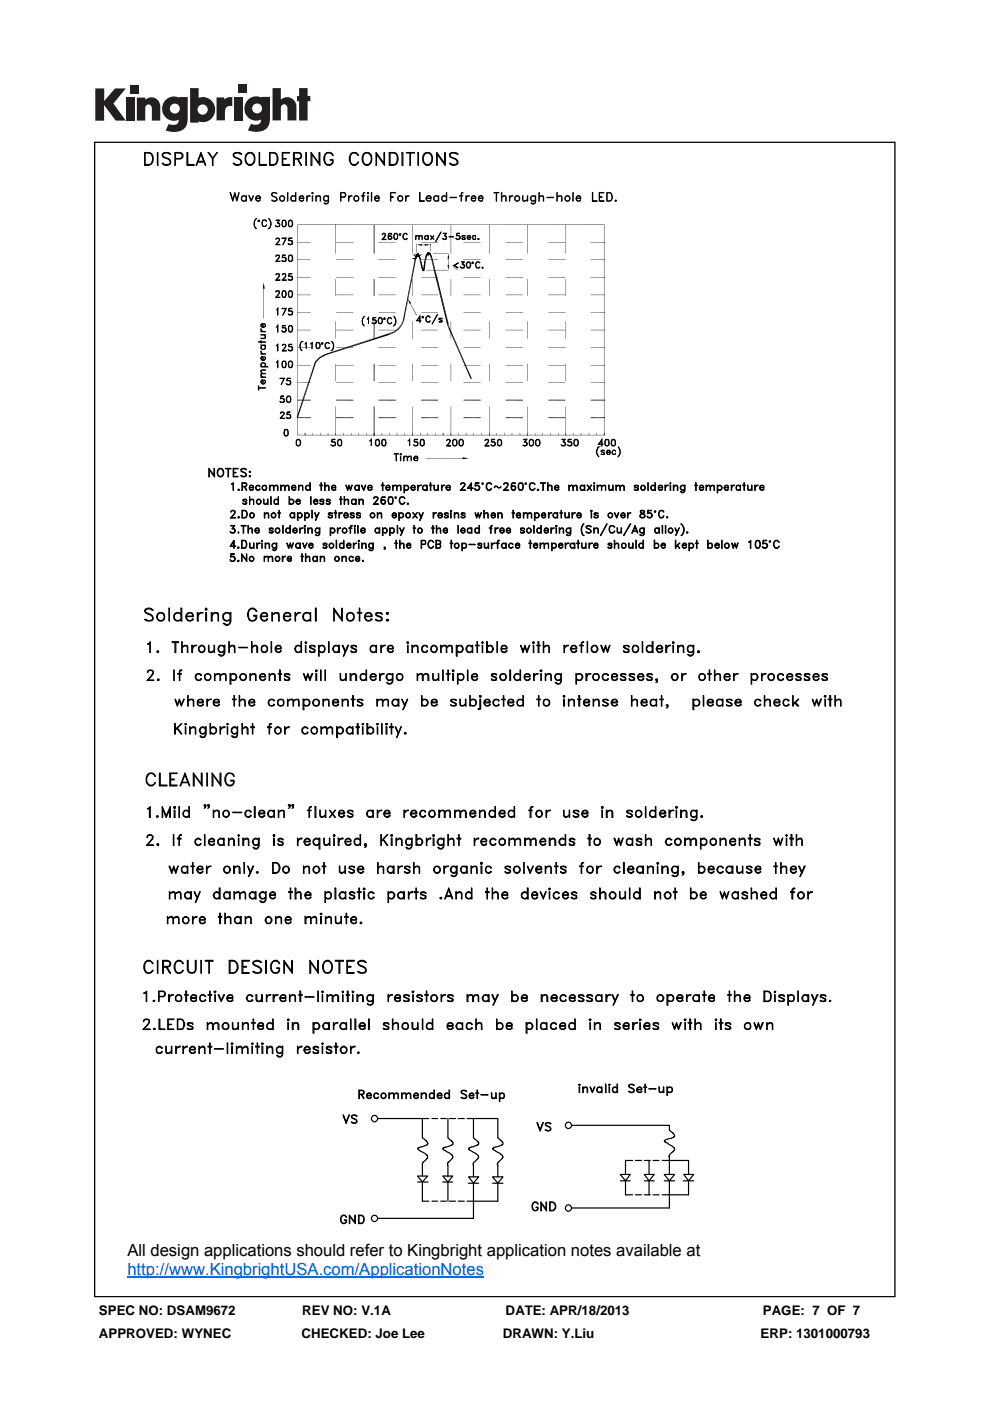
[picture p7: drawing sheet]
<svg xmlns="http://www.w3.org/2000/svg" width="210mm" height="297mm" viewBox="0 0 210 297" stroke-linecap="round" stroke-linejoin="round" font-family="sans-serif">
<defs><g id="words">
<text font-size="3.5" x="27" y="266.3">All design applications should refer to Kingbright application notes available at</text>
<text font-size="3.5" fill="#0065ff" x="27" y="270.3">http://www.KingbrightUSA.com/ApplicationNotes</text>
<g font-size="2.8">
<text x="21" y="278.8">SPEC NO: DSAM9672</text>
<text x="64.1" y="278.8">REV NO: V.1A</text>
<text x="107.2" y="278.8">DATE: APR/18/2013</text>
<text x="161.8" y="278.8">PAGE: 7 OF 7</text>
<text x="21" y="283.6">APPROVED: WYNEC</text>
<text x="64" y="283.6">CHECKED: Joe Lee</text>
<text x="106.6" y="283.6">DRAWN: Y.Liu</text>
<text x="161.3" y="283.6">ERP: 1301000793</text>
</g>
</g></defs>
<g fill="#231f20">
<path d="M20.2 18.8h1.9v2.6l2.3-2.6h2.3l-2.6 3.2 2.6 3.6h-2.2l-2.4-3.3v3.3h-1.9z"/>
<path d="M26.7 20.7h1.8v4.9h-1.8z"/>
<path d="M49.6 20.7h1.8v4.9h-1.8z"/>
<path d="M27.6 18h1.8v1.8h-1.8z"/>
<path d="M50.5 18h1.8v1.8h-1.8z"/>
<path d="M29 20.7h1.8v.5a1.9 1.9 0 0 1 2.2-.4 1.9 1.9 0 0 1 1 2v2.8h-1.8v-2.7a.7 .7 0 0 0-.7-.8 .7 .7 0 0 0-.7 .8v2.7h-1.8z"/>
<path d="M45.9 20.7h1.6v.4a2.02 2.02 0 0 1 1.8-.5v1.9h-.2a1.12 1.12 0 0 0-1.4 1.3v1.7h-1.8z"/>
<path d="M57.8 18.7h1.8v2.4a1.98 1.98 0 0 1 2.2-.3 1.98 1.98 0 0 1 1.1 2v2.7h-1.9v-2.6a.7 .7 0 0 0-.7-.8 .7 .7 0 0 0-.7 .8v2.6h-1.8z"/>
<path d="M63.4 18.7h1.8v1.7h.6v1.1h-.6v4.1h-1.8v-4.1h-.4v-1.1h.4z"/>
<path d="M40.3 18.7v7.3h1.8v-.3a2.63 2.63 0 0 0 3.5-2.5 2.63 2.63 0 0 0-3.5-2.4v-2.1zM41.9 23.2a1.1 1.1 0 0 1 2.2 0 1.1 1.1 0 0 1-2.2 0z"/>
<path d="M35.3 21a2.56 2.56 0 0 0-.6 3.3 2.56 2.56 0 0 0 3.2 1.1 1.09 1.09 0 0 1-1.5 1.1l-.6-.2-.7 1.4a5.3 5.3 0 0 0 3.7-.2 2.68 2.68 0 0 0 1-2.4v-4.5h-1.8v.1l-.8-.2a2.45 2.45 0 0 0-1.9 .5zM36 23a1.05 1.05 0 0 1 2.1 0 1.05 1.05 0 0 1-2.1 0z"/>
<path d="M52.8 21a2.56 2.56 0 0 0-.6 3.3 2.56 2.56 0 0 0 3.2 1 1.09 1.09 0 0 1-1.5 1.1l-.7-.1-.6 1.4a5.3 5.3 0 0 0 3.7-.3 2.68 2.68 0 0 0 1-2.3v-4.6h-1.9v.2l-.8-.3a2.45 2.45 0 0 0-1.8 .6zM53.5 23a1.05 1.05 0 0 1 2.1 0 1.05 1.05 0 0 1-2.1 0z"/>
</g>
<g fill="#000">
<path d="M88.1 54.7l.2 .2-.3-.1zM88.1 54.4l.2 .3-.2-.1zM88.2 54.2l.2 .2-.2-.1zM88.3 51.7l.1 1.9zM88.1 54.7l.2 .2zM88.1 54.4l.3 .1-.1 .2zM88.2 54.2l.3 .1-.1 .1zM88.7 54.2l.2-.1zM88.7 54.4h.4l-.3 .1zM88.8 51.9h2zM88.8 52l2-.1zM88.8 54.5l.4 .2-.3 .1z"/>
<path d="M88.7 54.2l.2-.2zM88.9 54.8l.4 .1h-.3zM88.7 54.4h.4zM89 55l.4 .5-.3 .1zM88.8 54.5l.3-.1zM88.8 54.5l.3-.1 .1 .3zM89.1 55.6l.3 .1-.2 .1zM88.9 54.8l.3-.1 .1 .2zM89.2 55.8l.3 .2h-.2zM89.3 56l.3 .3h-.3zM89.3 56.3l.3 .3h-.3zM89.3 56.6l.4 .1-.3 .1z"/>
<path d="M89 55l.3-.1 .1 .6zM89.1 55.6l.3-.1v.2zM89.2 55.8l.2-.1 .1 .3zM89.4 56.8l.4 .2-.3 .1zM88.4 51.9l1.1-.2v.4zM89.3 56h.2l.1 .3zM89.5 57.1l.3 .1h-.2zM89.3 56.3h.3v.3zM89.3 56.6h.3l.1 .1zM89.6 57.2h.2l-.1 .2zM89.4 56.8l.3-.1 .1 .3zM89.5 57.1l.3-.1v.2z"/>
<path d="M89.8 57l.2 .2-.2-.1zM89.8 56.9l.2 .2zM89.8 56.7l.3 .3-.3-.1zM89.6 57.2l.2-.1zM89.8 56.4l.3 .3h-.3zM89.9 56l.3 .5-.4-.1zM89.9 55.8l.3 .2h-.3zM89.9 55.5l.3 .3h-.3zM90 55.5l.3 .1-.4-.1zM90.2 54.4l.1 1.1h-.3zM89.8 57l.2 .1v.1zM89.8 56.9l.3 .1z"/>
<path d="M90.1 51.7l1.2 .2-1.2 .2zM89.8 56.7h.3v.3zM89.8 56.4l.4 .1-.1 .2zM89.9 56h.3v.5zM89.9 55.8h.3v.2zM89.9 55.5l.4 .1-.1 .2zM90.2 54.4l.3 .1-.2 1zM90 55.5h.3v.1zM90.3 54.4l.2 .1zM90.3 54.3l.2 .1zM90.4 54l.2 .3-.2-.1zM90.5 53.8l.2 .2-.3-.1z"/>
<path d="M90.4 54l.2 .3zM90.5 53.8l.3 .1-.1 .1zM90.8 53.5l.1 .3zM90.9 53.8l.3-.1zM91.1 53.6l.1 .1-.3 .1zM91.1 53.9h.3zM91.1 54h.4zM91.2 51.7l.1 1.6zM91.2 54.1l.3 .1-.2 .1zM91.1 53.9l.2-.1 .1 .1zM91.3 54.3l.2 .1h-.2zM91.3 54.4h.3z"/>
<path d="M91.2 54.1l.3-.1v.2zM91.3 54.3l.2-.1v.2zM91.4 54.5l1.3 4.3h-.3zM92.4 58.8l2.8 9.9-.4 .1zM91.4 54.5l.2-.1 1.1 4.4zM92.4 58.8h.3l2.5 9.9zM95.1 53.7l.2 1.2h-.4zM94.9 56.2h.4l-.2 1.1zM96 56.5l1.1 .7zM96 56.6l1.1 .6h-.1zM55.9 59.9l.3 1.3h-.5zM67.8 75.7l.1 .2-1.1 .7z"/>
<path d="M66.8 76.6l1.1-.7-.8 .9zM68.9 75.1l13.5-4.4-13.5 4.7zM67.8 75.7l1.1-.6v.3zM68.9 75.4l13.5-4.7 .1 .3zM67.8 75.7l1.1-.3-1 .5zM82.4 70.7l1.1-.1-1.1 .4zM82.4 70.7l1-.3 .1 .2zM83.4 70.4l.9-.6 .2 .1zM83.4 70.4l1.1-.5-1 .7zM85 68.9l.2 .2-.9 .7zM84.3 69.8l.9-.7-.7 .8zM85.4 68h.3l-.7 .9z"/>
<path d="M85.7 68l-.5 1.1-.2-.2zM88 54.9l-2.3 13.1h-.3zM88 54.9h.2l-2.5 13.1zM86.9 64.2l1.5 2.6-.1 .1zM86.5 63.3l.7 1-.3 .1zM86.9 64.2l1.5 2.6zM94.8 68.8l.3-.1v.8zM95.1 69.5l5 10.8h-.3zM95.1 68.7l.2 .7-.2 .1zM95.1 69.5l.2-.1 4.8 10.9zM66.8 76.6l-3.6 12-.3-.1zM66.8 76.6l.3 .1-3.9 11.9z"/>
<path d="M64.6 91.8l.2 .5h-.2zM64.6 91.8h.2v.5zM66.3 91.8l.1 .5zM67.9 91.8l.1 .5zM69.5 91.8l.1 .5zM71.1 91.8l.1 .5zM72.8 91.8l.1 .5zM74.4 91.8l.1 .5zM76 91.8l.1 .5zM77.7 91.8v.5zM79.3 91.8l.1 .5h-.1zM79.3 91.8h.1v.5z"/>
<path d="M81 91.8v.5zM82.6 91.8l.1 .5zM82.6 91.8v.5zM84.2 91.8l.1 .5zM85.8 91.8l.1 .5zM87.5 91.8l.1 .5zM89.1 91.8l.1 .5zM90.7 91.8l.1 .5zM92.3 91.8l.1 .5zM93.9 91.8l.2 .5h-.2zM93.9 91.8h.2v.5zM95.6 91.8l.1 .5z"/>
<path d="M97.2 91.8l.1 .5zM98.1 96.9l1.3 .3-1.3 .2zM98.8 91.8l.1 .5zM100.4 91.8l.1 .5zM102.1 91.8l.1 .5zM103.7 91.8l.1 .5zM105.3 91.8l.1 .5zM106.9 91.8l.1 .5zM108.5 91.8l.1 .5zM110.2 91.8l.1 .5zM111.8 91.8l.1 .5zM113.5 91.8v.5z"/>
<path d="M115.1 91.8v.5zM116.8 91.8v.5zM118.4 91.8l.1 .5zM120 91.8l.1 .5zM121.6 91.8l.1 .5zM123.2 91.8l.1 .5zM124.9 91.8l.1 .5zM126.5 91.8l.1 .5zM128.1 91.8l.1 .5z"/>
<path d="M19.9 30v245h170v-245zM20.2 30.3h169.5v244.5h-169.5z"/>
</g>
<g fill="none" stroke="#000" stroke-width=".25">
<path d="M30.7 32.3h.8a1.37 1.37 0 0 1 .7 2.3l-.7 .5h-.8zM30.8 32.4a1.35 1.35 0 0 1 1.5 .7 1.35 1.35 0 0 1-.3 1.7l-1.2 .1zM33.4 32.3l.1 2.8zM34.4 32.7a1.24 1.24 0 0 1 1.8 0l-.6-.3h-.6l-.5 .3v.2a1.84 1.84 0 0 0 1.3 .8 .74 .74 0 0 1 .4 .8 .74 .74 0 0 1-.6 .6h-.6l-.6-.5h.3v.2a1.28 1.28 0 0 0 1.4-.2 .84 .84 0 0 0-.5-.9l-.7-.3a.6 .6 0 0 1-.5-.7zM37.2 33.6h1l.3-.2 .2-.2-.2-.6-.3-.2h-1l-.1 2.7v-2.8h1.1l.6 .5-.2 .7-.4 .2h-1M39.7 32.3h.1v2.6h1.4v.2h-1.5zM41.9 34.4h1.5M41.9 34.2h1.4M42.6 32.3l1 2.8-1-2.4-1 2.4zM45.1 33.6l1-1.3-.9 1.3v1.5l-.1-1.5-1-1.3h.2l.9 1.3M49.5 32.7a1.24 1.24 0 0 1 1.8 0h-.3a1.02 1.02 0 0 0-1.4 0 1.11 1.11 0 0 0 1.1 1l.6 .5v.4a1.11 1.11 0 0 1-1.8 0h.2a.96 .96 0 0 0 1.3 .2v-.8l-1-.6a.6 .6 0 0 1-.5-.7zM52.5 32.6a.9 .9 0 0 1 1-.1 .9 .9 0 0 1 .5 .9 1.33 1.33 0 0 1-.8 1.5l-.7-.1a1.59 1.59 0 0 1 0-2.2z"/>
<path d="M52.5 32.4a1.02 1.02 0 0 1 1.5 1 1.28 1.28 0 0 1-1.2 1.7 1.65 1.65 0 0 1-.3-2.7zM55 32.3l.1 2.6h1.4v.2h-1.5zM57.2 32.3h.8a1.18 1.18 0 0 1 1 1.7 1.19 1.19 0 0 1-1 1.1h-.8zM57.3 32.4h.7a1.29 1.29 0 0 1 .7 2l-.3 .4-1.1 .1zM59.9 32.3h1.5l-1.4 .1v2.5h1.4v.2h-1.5zM60 33.6h.7l-.7 .1M62.4 33.6h1l.3-.2 .2-.5-.5-.5h-1v2.7h-.1v-2.8h1.1a.68 .68 0 0 1 .6 .7 .68 .68 0 0 1-.6 .7h-1M63.1 33.7l.8 1.4-.7-1.4M64.9 32.3l.1 2.8zM66 32.3l1.7 2.3v-2.3h.1v2.8l-1.7-2.4v2.4h-.1zM69.1 32.6a1 1 0 0 1 1.5 .3l-.6-.5h-.6a1.52 1.52 0 0 0 0 2.5h.6a.84 .84 0 0 0 .5-.9l-.5-.1h.6a.96 .96 0 0 1-.6 1.2h-.6a1.72 1.72 0 0 1-.3-2.5zM74.6 32.4a1.03 1.03 0 0 1 1.4 .5h-.1a.87 .87 0 0 0-1-.5 1.56 1.56 0 0 0-.1 2.5l.8-.1 .3-.4h.1a.91 .91 0 0 1-.8 .7 .91 .91 0 0 1-.9-.7 1.6 1.6 0 0 1 .3-2z"/>
<path d="M77.3 32.6a.9 .9 0 0 1 1-.1 .9 .9 0 0 1 .5 .9 1.33 1.33 0 0 1-.8 1.5h-.3a1.14 1.14 0 0 1-.7-1.5zM77.3 32.4a1.02 1.02 0 0 1 1.5 1 1.28 1.28 0 0 1-1.2 1.7 1.65 1.65 0 0 1-.3-2.7zM79.8 32.3l1.7 2.3 .1-2.3v2.8l-1.7-2.4-.1 2.4zM82.6 32.3h.9a1.18 1.18 0 0 1 .9 1.7 1.19 1.19 0 0 1-.9 1.1h-.9zM82.7 32.4h.8a1.29 1.29 0 0 1 .7 2l-.3 .4-1.2 .1zM85.3 32.3h.1v2.8h-.1zM86.2 32.3l1.7 .1zM87 32.4v2.7l.1-2.7M88.7 32.3v2.8zM90.2 32.6a.9 .9 0 0 1 .9-.1 .9 .9 0 0 1 .5 .9 1.33 1.33 0 0 1-.7 1.5h-.4a1.34 1.34 0 0 1-.6-2zM90.2 32.4a1.02 1.02 0 0 1 1.5 1 1.28 1.28 0 0 1-1.3 1.7 1.65 1.65 0 0 1-.2-2.7zM92.6 32.3l1.7 2.3 .1-2.3v2.8l-1.7-2.4-.1 2.4z"/>
<path d="M95.3 32.7a1.24 1.24 0 0 1 1.8 0h-.2a1.02 1.02 0 0 0-1.5 0 1.11 1.11 0 0 0 1.2 1l.5 .5v.4a1.11 1.11 0 0 1-1.8 0h.3a.96 .96 0 0 0 1.3 .2v-.8l-1-.6a.6 .6 0 0 1-.6-.7zM91.2 51.9h.2M44.3 99.3l1.1 1.5 .1-1.5v1.8l-1.1-1.5-.1 1.5zM46.4 99.4a.79 .79 0 0 1 1 .2 .79 .79 0 0 1 0 1 .63 .63 0 0 1-1 .4 1.09 1.09 0 0 1 0-1.6zM46.4 99.5h.7l.3 1a.61 .61 0 0 1-.6 .5 .61 .61 0 0 1-.6-.5zM47.9 99.3l1.1 .1zM48.4 99.4v1.7l.1-1.7M49.5 99.3h1l-.9 .1v1.6l.9 .1h-1zM51.1 99.6a.78 .78 0 0 1 1.2 0h-.2a.63 .63 0 0 0-.9 0v.3l1 .5v.5a.8 .8 0 0 1-1.1-.1h.1a.63 .63 0 0 0 1 0l-.1-.4-.9-.4zM52.9 100l.1-.1 .1 .2-.2 .1zM52.9 100h.1M52.9 100l.1 .1z"/>
<path d="M48.9 118.8l.2 .2M48.9 112.8l.2 .1M48.9 115.7l1.1 .1h-1.2l.8-1.2v1.6v-1.4l-.7 1M49 109.7l1 .1h-1.1l.7-.7a.51 .51 0 0 0 0-.8h-.3l-.3 .2 .3-.3h.3l.3 .3a1.89 1.89 0 0 1-.9 1.3M49.1 102.6l.4-.2v1.6v-1.6zM49.3 112l.4 .1 .2 .4-.2 .4-.2 .1a.52 .52 0 0 1-.7-.3h.1a.51 .51 0 0 0 .5 .3 .51 .51 0 0 0 .4-.4M49.5 118l.3 .4-.1 .4-.2 .2M49.6 100.2h.5h-.5M49.6 112.1a.48 .48 0 0 1 0 .8M49.7 111.4l-.5 .7 .5 .1 .1 .2M49.7 111.5l-.7-.1h.8l-.5 .7M49.8 118.4a.65 .65 0 0 0-.9-.3l.1-.7h.7l-.7 .1v.5a.58 .58 0 0 1 .8 .2 .58 .58 0 0 1-.2 .8 .58 .58 0 0 1-.8-.3h.1a.48 .48 0 0 0 .7 .2l.2-.3"/>
<path d="M50.4 118.9l.2-.1 .1 .2h-.2zM50.4 116.1l.2-.1 .1 .2h-.2zM50.5 109.6h.2v.1l-.1 .1zM50.5 118.9h.1M50.5 118.9l.1 .1zM50.5 103.8l.2-.1v.2l-.1 .1zM50.5 112.9h.2l-.1 .1zM50.5 116.1h.1M50.5 116.1l.1 .1zM50.6 109.6h.1M50.6 109.6l.1 .1zM50.6 103.8h.1"/>
<path d="M50.6 103.8l.1 .1zM50.6 112.9h.1M51.2 111.4l1 .1zM51.2 117.4l1.1 1.4v-1.4v1.6l-1-1.3-.1 1.3zM51.3 114.6h.5a.95 .95 0 0 1 .6 .8 .95 .95 0 0 1-.6 .8h-.5zM51.3 108.2l.9 .1 .1 .2 .1 .7-.2 .5-.9 .1zM51.3 114.6h.5a.88 .88 0 0 1 0 1.6h-.5zM51.4 108.3h.5a.8 .8 0 0 1 .5 .7 .8 .8 0 0 1-.5 .7h-.5zM51.4 103.1l.8-.1v-.6h-.8l-.1 1.6v-1.6h1l.1 .5-.2 .2-.8 .1M51.6 106.2l.7 .2 .1 .3a.46 .46 0 0 1-.5 .3 .46 .46 0 0 1-.4-.3l.2 .1M51.6 106.8h.7M51.6 106h.7"/>
<path d="M51.6 111.5v1.5l.1-1.5M51.7 105.9v.4M51.8 103.2l.6 .8-.5-.8M52.2 106.4v.4M52.2 105.9l.2 .2a.46 .46 0 0 0-.5-.3 .46 .46 0 0 0-.4 .3l.1 .2 .7 .2M52.6 111.4l.1 1.6zM52.7 112.3l.4-.4 .4 .1v1l-.1-.9-.3-.1zM52.9 100.9l.1-.1 .1 .2-.2 .1zM52.9 100.9h.1M52.9 100.9l.1 .1zM52.9 106.2l.5-.4 .4 .1v1v-.7a.36 .36 0 0 0-.6-.2zM52.9 115.1l.1 1a.55 .55 0 0 0 .8-.2l-.4 .3h-.3l-.2-.3z"/>
<path d="M52.9 105.3v1.6M53 103h.6l.2 .4h-.9h.8l-.1-.4h-.4l-.3 .1v.6l.3 .2 .6-.2a.55 .55 0 0 1-.9 .1 .55 .55 0 0 1 .1-.8zM53.8 115.1l.1 1.1zM54.1 112.4h.8v-.3a.48 .48 0 0 0-.6 .1 .48 .48 0 0 0 0 .6 .48 .48 0 0 0 .6 .1v-.2v.2l-.4 .1a.57 .57 0 0 1-.4-.4 .57 .57 0 0 1 .2-.6h.6l.1 .5h-.9M54.5 103a.35 .35 0 0 1 .3-.1 .35 .35 0 0 1 .3 .3 .37 .37 0 0 0-.4-.3 .37 .37 0 0 0-.3 .2l-.1 .4 .2 .3a.36 .36 0 0 0 .6-.2v.1a.53 .53 0 0 1-.8 .1 .53 .53 0 0 1 .2-.8zM54.5 115.1l.1 1.1zM54.7 115.2l.4-.1-.4 .2-.1 .3zM55.5 114.6h.2l-.1 .2zM55.6 114.6h.1M55.6 115.1v1.1M55.9 105.8l.2 1h.3l.4-.2-.4 .3-.4-.1zM56.1 108.7l.1 1.1z"/>
<path d="M56.1 118.3l.4-.4 .4 .1v1v-.7a.36 .36 0 0 0-.6-.2zM56.1 117.9v1.1M56.2 109.1l.4-.4 .3 .1 .1 1-.2-.9-.2-.1zM56.2 115.1l.1 1.1zM56.3 115.4a.47 .47 0 0 1 .5-.3 .47 .47 0 0 1 .4 .3v.8l-.1-.8-.3-.2zM56.8 105.8v1.1zM56.9 118.3l.4-.4 .5 .1 .1 1-.1-.7a.36 .36 0 0 0-.6-.2zM57.2 102.9l.1 1.1zM57.2 112.3l.7 .5a.47 .47 0 0 1-.4 .2 .47 .47 0 0 1-.4-.2l.2 .1M57.2 112.9h.7M57.2 112.1h.7M57.3 112v.4"/>
<path d="M57.4 105.3l.1 1.6zM57.4 103h.6l.1 1-.1-.8a.36 .36 0 0 0-.6-.2l-.1 .2zM57.8 112.6v.3M57.8 112l.1 .2-.4-.3-.4 .2 .1 .3 .7 .2M58.3 106l.2-.2 .5 .3-.3-.2-.5 .2 .1 .7h.4l.3-.1-.5 .2a.64 .64 0 0 1-.2-.9zM58.3 103h.6l.1 1-.1-.8a.36 .36 0 0 0-.6-.2l-.2 .2zM58.6 115.1l.1 1.1a.5 .5 0 0 1-.4 .5 .5 .5 0 0 1-.5-.2l.4 .2 .3-.2zM59 108.7l.5 .1zM59 105.3v1.6M59.2 108.2v1.6M59.5 102.9l.1 1.1zM59.6 103.2l.4-.3 .4 .1 .1 1-.2-1h-.3z"/>
<path d="M59.9 117.9l.1 1.1zM60 111.4l.1 1.6zM60.1 118.2l.5-.3-.6 .5zM60.5 103.2l.3-.3 .4 .1 .1 1-.1-1h-.4zM60.8 115.1l.4 .9 .4-.9 .2 .9 .5-.9-.5 1.1-.2-.8-.4 .8zM61 118.4h.7a.37 .37 0 0 0-.2-.4 .37 .37 0 0 0-.4 .2l-.1 .3 .2 .4a.36 .36 0 0 0 .5-.2l.1 .1a.5 .5 0 0 1-.7 .1 .5 .5 0 0 1 0-.8 .5 .5 0 0 1 .7 .2v.2h-.8M61.3 105.3l.1 1.6zM61.4 106.1l.3-.3a.56 .56 0 0 1 .7 .6 .56 .56 0 0 1-.7 .5l-.3-.2 .3 .1a.48 .48 0 0 0 .6-.4 .48 .48 0 0 0-.6-.5zM61.5 111.4l.1 1.6zM62.1 103l.2-.1a.44 .44 0 0 1 .5 .5h-.9h.8l-.2-.4a.46 .46 0 0 0-.6 .4 .46 .46 0 0 0 .7 .4l.1-.2 .1 .1-.3 .3a.56 .56 0 0 1-.6-.4 .56 .56 0 0 1 .2-.6zM62.2 112.4h.7a.37 .37 0 0 0-.2-.4 .37 .37 0 0 0-.4 .2l-.1 .4 .1 .3a.36 .36 0 0 0 .6-.2l.1 .1a.5 .5 0 0 1-.7 .1 .5 .5 0 0 1 0-.8 .5 .5 0 0 1 .7 .2v.2h-.8M62.4 108.7l.1 1.1z"/>
<path d="M62.8 106.3h.8a.39 .39 0 0 0-.5-.4 .39 .39 0 0 0-.3 .5l.2 .4a.36 .36 0 0 0 .6-.2l.1 .1a.51 .51 0 0 1-.8 .1 .51 .51 0 0 1 0-.8 .51 .51 0 0 1 .8 .2v.1h-.9M62.9 115.2l.5-.1 .2 .3-.2-.2a.48 .48 0 0 0-.7 .5 .48 .48 0 0 0 .7 .5l.2-.2-.2 .2a.56 .56 0 0 1-.7-.3 .56 .56 0 0 1 .2-.7zM63.1 108.7l.1 1.6zM63.4 103.2l.4-.3 .4 .1v1v-.8a.36 .36 0 0 0-.6-.2zM63.4 102.9v1.1M63.6 111.9v1.1M63.6 115.1l.1 1.1zM63.7 112.2l.6-.3-.4 .2-.3 .3zM63.9 117.9l.5 .1zM64 117.4l.1 1.6zM64.2 115.1l.4 1 .5-1-.5 1.1zM64.5 111.5l.2-.1 .1 .2-.2 .1z"/>
<path d="M64.6 108.7l.1 1.6zM64.6 111.5h.1M64.6 111.9l.1 1.1zM64.6 111.5l.1 .1zM64.8 117.4l.1 1.6zM64.9 118.3l.2-.3 .5-.1 .1 .4v.7l-.1-.9a.55 .55 0 0 0-.7 .2zM65.3 111.9l.1 1.1zM65.4 112.3l.2-.3 .5-.1 .1 .4v.7l-.1-.9a.55 .55 0 0 0-.7 .2zM65.6 115.6h.7v-.2l-.3-.2a.48 .48 0 0 0-.4 .4 .48 .48 0 0 0 .3 .6l.5-.2a.51 .51 0 0 1-.8 .1 .51 .51 0 0 1 0-.8 .51 .51 0 0 1 .8 .1v.3h-.8M65.7 102.4l.1 1.6zM65.9 105.3l.1 1.6zM66.1 108.2l.1 1.6z"/>
<path d="M66.5 118a.52 .52 0 0 1 .7 .2l-.3-.2a.47 .47 0 0 0-.5 .5 .47 .47 0 0 0 .5 .5l.3-.2a.55 .55 0 0 1-.8 .1 .55 .55 0 0 1 .1-.9zM66.6 106.3h.7l-.2-.4a.45 .45 0 0 0-.5 .6 .45 .45 0 0 0 .6 .3l.1-.2 .1 .1-.6 .2-.3-.5 .3-.6 .4 .1 .2 .4h-.8M67.2 109.6l-.5-.9 .5 1.1M67.2 111.9l.6 .3-.4-.2a.47 .47 0 0 0-.5 .5 .47 .47 0 0 0 .5 .4l.4-.1-.6 .2-.4-.4 .1-.4zM67.2 117.9l.1 1.1zM67.6 108.7l-.7 1.6zM67.8 111.9v1.5l-.2 .1h-.5l-.2-.1 .3 .1 .5-.1zM67.8 102.9l.6 .1zM67.9 117.9l.1 1.1zM67.9 106.2l.6 .1 .2 .4a.46 .46 0 0 1-.4 .3 .46 .46 0 0 1-.5-.3l.2 .1M67.9 106.8h.7M67.9 106h.7"/>
<path d="M68 118.3l.3-.4 .5 .1 .1 1-.2-.9-.4-.1zM68 105.9v.4M68.1 102.4l.1 1.6zM68.6 106.4v.4M68.6 105.9l.1 .2a.46 .46 0 0 0-.4-.3 .46 .46 0 0 0-.5 .3l.1 .2 .7 .2M68.6 115.4l.7 .3 .1 .3a.47 .47 0 0 1-.5 .3 .47 .47 0 0 1-.4-.3l.1 .2M68.6 115.2v.3M68.6 115.3h.7M68.6 116.1h.7M68.9 102.4v1.6zM68.9 103.2l.5-.3 .3 .1 .1 1-.2-1h-.2zM69.2 115.2l.2 .2a.47 .47 0 0 0-.5-.3 .47 .47 0 0 0-.4 .3l.8 .4"/>
<path d="M69.2 115.7v.5M69.3 106.2l.7 .2v.3a.47 .47 0 0 1-.4 .2 .47 .47 0 0 1-.4-.2l.2 .1M69.3 106.8h.7M69.3 106h.7M69.4 105.9v.4M69.7 109.1l.8 .2v.4a.6 .6 0 0 1-.9-.1l.2 .1M69.7 109.6h.8M69.7 108.9h.8M69.8 108.8v.3M69.9 106.4v.4M69.9 105.9l.1 .2a.47 .47 0 0 0-.4-.3 .47 .47 0 0 0-.4 .3l.1 .2 .7 .2M70 111.9l.1 1.6z"/>
<path d="M70.4 109.3v.4M70.4 108.8l.1 .2a.46 .46 0 0 0-.5-.3 .46 .46 0 0 0-.4 .3l.1 .1 .8 .3M70.5 103h.6l.1 .4h-.8h.7v-.4a.48 .48 0 0 0-.6 .1 .48 .48 0 0 0 0 .6 .48 .48 0 0 0 .6 .1v-.2l.1 .1a.53 .53 0 0 1-.8 .1 .53 .53 0 0 1 .1-.8zM70.9 108.7l.5 .1zM71.1 108.2l.1 1.6zM71.3 114.6l.1 1.6zM71.6 111.9v1.1zM71.7 112.2l.5-.3-.6 .5zM71.9 108.7l.1 1.1zM72.1 105.8l.5 .1zM72.1 115.3l.3-.2 .5 .3-.3-.2-.5 .2 .1 .7 .4 .1 .3-.2-.5 .3a.64 .64 0 0 1-.3-1zM72.2 108.8l.4-.1-.4 .2-.2 .3z"/>
<path d="M72.2 105.3l.1 1.6zM72.6 118.3l.4-.4 .4 .1v1v-.7a.36 .36 0 0 0-.6-.2zM72.6 117.9v1.1M72.9 114.6v1.6M73 109.2h.8l-.3-.4a.45 .45 0 0 0-.5 .5 .45 .45 0 0 0 .7 .3l.1-.1v.1a.51 .51 0 0 1-.7 .1 .51 .51 0 0 1-.1-.8 .51 .51 0 0 1 .8 0v.4h-.8M73 105.3l.1 1.6zM73.1 106.2l.2-.3 .5-.1 .1 .4v.7l-.2-1zM73.3 102.9l.5 .8 .2-.8 .4 .8 .3-.8-.3 1.1-.4-.9-.2 .9zM73.6 115.6h.8v-.2l-.4-.2a.49 .49 0 0 0-.4 .5 .49 .49 0 0 0 .3 .5l.5-.3v.1l-.3 .2h-.3l-.2-.2-.1-.4 .3-.5a.47 .47 0 0 1 .6 .6h-.8M74 111.9l.6 .1zM74.4 117.9l.5 .3v.1l-.1-.2a.45 .45 0 0 0-.7 .4 .45 .45 0 0 0 .7 .4l.1-.2v.1l-.5 .2-.3-.2-.1-.4zM74.4 109.1l.6 .2 .1 .3a.47 .47 0 0 1-.4 .2 .47 .47 0 0 1-.4-.2l.1 .1"/>
<path d="M74.4 109.6h.6M74.4 108.9h.6M74.4 108.8v.3M74.4 111.5l-.1 1.5v-1.2l.1-.3 .3-.1-.3 .2M74.7 106l.2-.2 .6 .3-.4-.2-.5 .2 .1 .7h.4l.4-.1-.6 .2a.64 .64 0 0 1-.2-.9zM74.9 109.3v.4M74.9 108.8l.2 .2-.1-.2-.4-.1-.3 .3 .7 .4M74.9 115.1l.1 1.1zM75.1 111.5l.2-.1 .1 .2-.2 .1zM75.1 115.4l.5-.3-.6 .5zM75.2 111.5h.1M75.2 111.9l.1 1.1z"/>
<path d="M75.2 111.5l.1 .1zM75.5 118.4h.7l-.2-.4a.46 .46 0 0 0-.5 .5 .46 .46 0 0 0 .6 .4l.1-.2 .1 .1-.3 .2a.53 .53 0 0 1-.6-.6 .53 .53 0 0 1 .8-.3l.1 .4h-.8M75.5 105.8v1.1zM75.6 109.1l.8 .2 .1 .3a.47 .47 0 0 1-.5 .2 .47 .47 0 0 1-.4-.2l.1 .1M75.6 108.9h.8M75.6 109.6h.8M75.7 108.8v.3M75.9 111.4l.1 1.6zM76 114.6h.1l.1 .1-.2 .1zM76 114.6h.1M76 115.1l.1 1.1zM76 114.6l.1 .1z"/>
<path d="M76.1 102.9l.1 1.1zM76.1 105.8l.1 1.1zM76.3 108.8l.2 .2a.6 .6 0 0 0-.9-.2v.3l.8 .3M76.3 109.3v.4M76.4 105.9h.6l.1 1-.1-.7a.36 .36 0 0 0-.6-.2l-.2 .2zM76.6 112.4h.8l-.1-.3a.48 .48 0 0 0-.6 .1 .48 .48 0 0 0 0 .6 .48 .48 0 0 0 .6 .1l.1-.2-.1 .2a.52 .52 0 0 1-.7-.1v-.6a.52 .52 0 0 1 .8-.1v.4h-.8M76.6 102.9l.5 .9 .5-.9-.5 1.1zM76.7 115.1l.1 1.1zM76.8 115.4a.55 .55 0 0 1 .8-.2l.1 1-.1-.8-.3-.2zM76.9 118.8l.2 .1-.1 .1zM76.9 118.9h.1M76.9 118.9l.1 .1z"/>
<path d="M78.2 103h.6l.1 .4h-.8h.7v-.4h-.5l-.2 .1v.6l.2 .2 .6-.2a.55 .55 0 0 1-.8 .1 .55 .55 0 0 1 .1-.8zM78.3 115.3l.3-.2 .4 .1 .1 .2-.3-.2a.48 .48 0 0 0-.6 .5 .48 .48 0 0 0 .6 .5l.3-.2-.1 .2h-.4a.58 .58 0 0 1-.3-.9zM79.1 115.1l.1 1.1-.3 .5-.2 .1-.5-.3 .5 .2 .3-.1zM79.3 106.8l1 .1h-1.1a1.89 1.89 0 0 0 .9-1.3l-.1-.2h-.6l-.1 .3a.44 .44 0 0 1 .5-.4 .44 .44 0 0 1 .3 .6l-.8 1M80 108.7l.1 1.1zM80.1 109.1l.3-.3 .4-.1 .2 .4v.7l-.1-.9a.55 .55 0 0 0-.8 .2zM80.4 111.9l.1 1.1zM80.9 102.9l.6 .1zM80.9 106.5l.4 .3 .4-.3M80.9 106.3a.48 .48 0 0 1 .8 0M81 105.4h.6M81.1 102.4l.1 1.6z"/>
<path d="M81.1 111.9l.1 1.6zM81.1 105.4a1.02 1.02 0 0 0 .1 1.4M81.2 112.2l.3-.3h.3l.3 .3v.4l-.3 .4-.6-.2 .3 .1a.47 .47 0 0 0 .6-.4 .47 .47 0 0 0-.6-.5zM81.2 106l-.3 .3M81.5 106l.1 .2a.46 .46 0 0 1-.1 .6M81.5 105.4l.2 .1-.1-.1a.55 .55 0 0 0-.7 .2 .97 .97 0 0 0 .4 1.3 .5 .5 0 0 0 .4-.7 .5 .5 0 0 0-.8 0M81.5 116.2h.2M81.5 116.1h.1M81.5 116.1l.1 .1zM81.6 116.4v-.2h-.1v-.2l.1 .4-.1 .1M82.1 103l.1-.1a.44 .44 0 0 1 .5 .5h-.8h.7l-.1-.4a.46 .46 0 0 0-.6 .4 .46 .46 0 0 0 .7 .4v-.2l.1 .1-.2 .3a.56 .56 0 0 1-.7-.4 .56 .56 0 0 1 .3-.6zM82.5 106.8h.7"/>
<path d="M82.5 105.4a.64 .64 0 0 1 .8 .2v1a.58 .58 0 0 1-.8 .2l-.2-.5zM82.5 105.4h.7M82.6 105.4l-.2 .6 .2 .8M82.6 111.9l.1 1.6zM82.7 112.2l.6-.3a.61 .61 0 0 1 .4 .6 .61 .61 0 0 1-.4 .5l-.6-.2 .4 .1a.47 .47 0 0 0 .5-.4 .47 .47 0 0 0-.5-.5zM83.1 105.4a1.12 1.12 0 0 1 0 1.4M83.2 109.2h.8l-.1-.3a.45 .45 0 0 0-.7 .4 .45 .45 0 0 0 .7 .3l.1-.1 .1 .1-.6 .2-.3-.5 .3-.6 .4 .1 .2 .5h-.9M83.3 103.2l.4-.3 .5 .1v1v-.8a.36 .36 0 0 0-.6-.2zM83.3 102.9v1.1M83.8 115.1l.5 .1zM83.8 105.4h.3l-.1 .3h-.2zM83.9 105.4l.1 .1-.2 .1z"/>
<path d="M84 114.6l.1 1.6zM84.2 103.2l.4-.3 .4 .1v1v-.8a.36 .36 0 0 0-.6-.2zM84.3 111.4v1.6zM84.6 108.7l.1 1.6zM84.8 114.6l.1 1.6zM84.9 105.5l.5-.2 .5 .4-.3-.3h-.6a.99 .99 0 0 0 .1 1.4h.3l.5-.3a.63 .63 0 0 1-.8 .4l-.4-.6zM84.9 115.4l.3-.3 .4 .1 .1 1-.1-.8-.2-.2zM85.3 112.9l-.5-1 .5 1.1M85.6 111.9l-.3 1.1-.4 .5zM85.7 102.9l.1 1.6zM85.8 103.1l.2-.2a.56 .56 0 0 1 .7 .5 .56 .56 0 0 1-.7 .6l-.2-.3 .2 .2a.48 .48 0 0 0 .6-.5 .48 .48 0 0 0-.6-.4zM86.2 109l.3-.2 .4 .1 .1 .7a.48 .48 0 0 1-.7 0 .48 .48 0 0 1-.1-.6z"/>
<path d="M86.3 115.6h.8v-.2l-.4-.2a.48 .48 0 0 0-.4 .4 .48 .48 0 0 0 .3 .6l.5-.2a.51 .51 0 0 1-.7 .1 .51 .51 0 0 1 0-.8 .51 .51 0 0 1 .7 .1v.3h-.8M86.4 106.8l.1-.1 .1 .1-.1 .1zM86.5 106.8h.1M87.4 103h.5l.2 .4h-.9h.8a.37 .37 0 0 0-.2-.4 .37 .37 0 0 0-.5 .1l-.1 .4 .2 .3a.36 .36 0 0 0 .6-.2l.1 .1a.53 .53 0 0 1-.9 .1 .53 .53 0 0 1 .2-.8zM87.6 108.7l.9 1.1zM87.6 111.9l.6 .1zM87.8 111.4l.1 1.6zM88.4 108.7l-.8 1.1zM88.6 102.9l.1 1.1zM88.7 103.1l.6-.2-.4 .1-.2 .4zM89.3 114.6h.7l.3 .1-.1 .7h-.8h.6l.3-.3-.1-.4-.8-.1v1.6zM89.3 109.6l-.5-.9 .5 1.1"/>
<path d="M89.7 108.7l-.4 1.1-.3 .5zM89.8 103l.5-.1 .2 .2-.2-.1a.48 .48 0 0 0-.6 .4 .48 .48 0 0 0 .6 .5l.2-.2-.2 .3a.56 .56 0 0 1-.7-.4 .56 .56 0 0 1 .2-.6zM90.5 102.9l.1 1.1zM91.1 102.9l.5 .1zM91.2 114.6a.63 .63 0 0 1 .8 .4 .63 .63 0 0 0-.9-.3 .63 .63 0 0 0-.2 .9 .55 .55 0 0 0 .2 .5 .55 .55 0 0 0 .6 0l.3-.3a.63 .63 0 0 1-.8 .4l-.4-.6 .1-.6zM91.3 102.4l.1 1.6zM91.5 111.9l.6 .1zM91.8 111.4l.1 1.6zM91.9 108.7l.1 1.1zM92 102.9l.1 .7a.36 .36 0 0 0 .6 .2l.2-.2-.3 .4-.5-.1zM92.1 108.8l.5-.1-.5 .2-.1 .3zM92.5 114.6h.6a.47 .47 0 0 1 .4 .3 .47 .47 0 0 1-.2 .5h-.2h.2l.2 .3a.46 .46 0 0 1-.4 .5h-.6z"/>
<path d="M92.6 111.4v1.6zM92.6 114.6l.7 .1v.6l-.7 .1 .7 .1v.6l-.7 .1zM92.6 112.3l.5-.4 .3 .1 .1 1-.2-.9-.2-.1zM92.9 102.9l.1 1.1zM93 109.2h.7l-.2-.4-.5 .2v.6l.5 .1 .2-.2 .1 .1a.51 .51 0 0 1-.7 .1 .51 .51 0 0 1-.1-.8 .51 .51 0 0 1 .7 0l.1 .4h-.8M93.7 102.9v1.1zM93.9 103h.4a.46 .46 0 0 0-.6 .4zM94.1 112.4h.7l-.1-.4a.48 .48 0 0 0-.6 .5 .48 .48 0 0 0 .6 .4l.1-.2 .1 .1-.2 .2a.53 .53 0 0 1-.7-.6 .53 .53 0 0 1 .8-.3l.1 .4h-.8M94.3 109.6h.7M94.3 108.9h.7M94.3 109.1l.7 .2 .1 .3a.47 .47 0 0 1-.4 .2 .47 .47 0 0 1-.5-.2l.2 .1M94.4 108.8v.3"/>
<path d="M94.8 103h.6l.1 .4h-.8h.7v-.4a.48 .48 0 0 0-.6 .1 .48 .48 0 0 0 0 .6 .48 .48 0 0 0 .6 .1v-.2l.1 .1a.53 .53 0 0 1-.8 .1 .53 .53 0 0 1 .1-.8zM94.9 109.3v.4M94.9 108.8l.2 .2-.1-.2-.4-.1-.4 .3 .8 .4M95.5 115.1l.5 .1zM95.6 108.2l.2 .1-.1 .2zM95.6 108.3h.1M95.6 108.7l.1 1.1zM95.6 108.3l.1 .1zM95.7 114.6l.1 1.6zM96.4 108.7v1.1zM96.6 108.8h.6l.1 1-.1-.7a.36 .36 0 0 0-.6-.2l-.2 .2zM97.1 111.4l.1 1.6z"/>
<path d="M97.7 103.9l1 .1h-1.1a1.89 1.89 0 0 0 1-1.4l-.1-.2h-.6l-.2 .3a.44 .44 0 0 1 .6-.3 .44 .44 0 0 1 .3 .6l-.9 1M97.8 112.4h.8a.37 .37 0 0 0-.3-.4 .37 .37 0 0 0-.4 .2l-.1 .4 .2 .3a.36 .36 0 0 0 .6-.2v.1a.5 .5 0 0 1-.7 .1 .5 .5 0 0 1 0-.8 .5 .5 0 0 1 .7 .2v.2h-.8M97.9 109.6h.7M97.9 108.9h.7M97.9 109.1l.7 .2v.3a.47 .47 0 0 1-.4 .2 .47 .47 0 0 1-.4-.2l.2 .1M98 115.1l.1 1.7zM98 108.8v.3M98.1 115.2l.5-.1a.56 .56 0 0 1 .4 .6 .56 .56 0 0 1-.5 .5h-.4v-.2l.2 .2a.48 .48 0 0 0 .6-.5 .48 .48 0 0 0-.6-.5l-.2 .2zM98.5 109.3v.4M98.5 108.8l.1 .2v-.2l-.4-.1-.4 .3 .8 .4M99.2 103.5h1.1h-1.1l.8-1.1v1.6l-.1-1.5-.7 1M99.3 112.1l.2-.2 .5 .3-.3-.2a.48 .48 0 0 0-.5 .5 .48 .48 0 0 0 .5 .4l.3-.1-.5 .2a.62 .62 0 0 1-.2-.9z"/>
<path d="M99.5 115.4l1.3 .1zM100 111.9l.1 1.1zM100.8 103.7l.2 .2M100.8 108.7l.3 .9 .3-.9 .3 .9 .4-.9-.4 1.1-.3-.8-.3 .8zM100.8 112l.3-.1 .5 .3-.3-.2a.47 .47 0 0 0-.5 .5 .47 .47 0 0 0 .5 .4l.3-.1-.5 .2a.63 .63 0 0 1-.3-1zM101.4 103a.55 .55 0 0 1 0 .9M101.4 116.1h.7M101.4 115.3h.7M101.5 115.5l.6 .2 .1 .3a.47 .47 0 0 1-.4 .3 .47 .47 0 0 1-.4-.3l.1 .2M101.5 115.2v.3l-.1-.1M101.6 111.4l.1 1.6zM101.7 103.3l-.3-.3h-.6v-.6h.8h-.7l-.1 .6a.58 .58 0 0 1 .9 .1 .58 .58 0 0 1-.2 .8 .58 .58 0 0 1-.8-.3h.1a.52 .52 0 0 0 .7 .2l.2-.3"/>
<path d="M102 115.7v.5M102 115.2l.2 .2a.47 .47 0 0 0-.4-.3 .47 .47 0 0 0-.4 .3l.7 .4M102.2 102.4h.3v.3h-.2zM102.4 102.4l.1 .1-.2 .1zM102.6 108.2l.1 1.6zM102.7 115.1l.2 1 .3 .1 .4-.3-.4 .3h-.4zM102.7 109.1l.3-.3 .4-.1 .2 .4v.7l-.3-1zM103.4 102.4a1.04 1.04 0 0 0 .2 1.5l.5-.1 .1-.3-.3 .5a.8 .8 0 0 1-.8-.8 .8 .8 0 0 1 .8-.8l.3 .3-.1-.3zM103.6 115.1v1.1zM103.8 111.9l.5 .1zM104.2 111.5l-.1 1.5v-1.2v-.3l.3-.1-.3 .2M104.2 115.1l.1 1.1z"/>
<path d="M104.2 109.2h.8l-.3-.4a.45 .45 0 0 0-.5 .5 .45 .45 0 0 0 .7 .3l.1-.1 .1 .1a.51 .51 0 0 1-.7 .1 .51 .51 0 0 1-.1-.8 .51 .51 0 0 1 .7 0l.1 .4h-.9M104.4 115.4l.6-.3-.7 .5zM104.9 103.2l.2-.2 .6 .4h.4l.2-.2-.4 .3-.7-.4-.4 .3zM105 111.9l.1 1.1zM105.2 112l.5-.1-.5 .2-.1 .3zM105.2 115.1l.6 .1zM105.6 108.7l.1 1.1zM105.7 114.6l-.2 1.6v-1.3l.1-.3h.3l-.3 .1M105.7 109.1l.3-.4 .4 .1 .1 1-.2-.9-.3-.1zM106.1 112.4h.8l-.3-.4-.5 .2v.6l.5 .1 .3-.2v.1a.52 .52 0 0 1-.7 .1 .65 .65 0 0 1 .1-1l.6 .2v.4h-.8M106.9 103.9l1 .1h-1.1l.7-.8 .2-.4-.1-.4h-.6l-.1 .3v-.3h.8l.1 .4-.2 .4-.7 .8M107.3 115.1l.1 1.1z"/>
<path d="M107.4 112.4h.8a.37 .37 0 0 0-.2-.4 .37 .37 0 0 0-.5 .2l-.1 .4 .2 .3a.36 .36 0 0 0 .6-.2l.1 .1a.5 .5 0 0 1-.8 .1 .5 .5 0 0 1 0-.8 .5 .5 0 0 1 .8 .2v.2h-.9M108.5 103.5l.4 .4 .3-.1 .1-.3M108.6 102.4h.7M108.6 108.7l.5 .1zM108.7 102.4a1.02 1.02 0 0 0 .1 1.5M108.8 103l-.3 .4 .4-.4 .3 .1 .1 .3M108.8 108.2l.1 1.6zM109.1 103l.2 .2v.5l-.2 .2M109.2 102.4h.1a.64 .64 0 0 0-.8 .2v1.1a.5 .5 0 0 0 .6 .2 .5 .5 0 0 0 .3-.5l-.2-.4a.55 .55 0 0 0-.7 .2M109.4 115.6h.8l-.1-.3-.5-.1-.2 .2v.6l.5 .2 .3-.3v.1a.51 .51 0 0 1-.7 .1 .51 .51 0 0 1 0-.8 .51 .51 0 0 1 .7 .1v.3h-.8M109.6 109.2h.7v-.3a.48 .48 0 0 0-.6 0 .48 .48 0 0 0 0 .7 .48 .48 0 0 0 .6 0v-.1l.1 .1a.51 .51 0 0 1-.7 .1 .51 .51 0 0 1-.1-.8 .51 .51 0 0 1 .7 0l.1 .4h-.8M110.2 102.4a.55 .55 0 0 1 .7 .2 .78 .78 0 0 1 .1 .9 .78 .78 0 0 1-.8 .4 1.12 1.12 0 0 1 0-1.5z"/>
<path d="M110.2 102.4h.5M110.2 103.8h.5M110.2 102.4a1.12 1.12 0 0 0 0 1.5M110.4 112.9h.8M110.4 112.1h.8M110.4 112.3l.9 .5a.47 .47 0 0 1-.5 .2 .47 .47 0 0 1-.4-.2l.1 .1M110.5 112v.4M110.7 102.4a1.12 1.12 0 0 1 0 1.5M111 108.7l.1 1.1zM111.1 112l.2 .2a.6 .6 0 0 0-.9-.2v.4l.8 .2M111.1 112.6v.3M111.3 108.8h.5l.1 1-.1-.7a.36 .36 0 0 0-.5-.2l-.2 .2z"/>
<path d="M111.3 102.4h.4l-.1 .3h-.2zM111.5 102.4l.1 .1-.2 .1zM112.1 108.8h.6l.1 1-.1-.7a.36 .36 0 0 0-.6-.2l-.2 .2zM112.2 115.1l.6 .1zM112.4 114.6l.1 1.6zM112.5 102.5l.3-.1 .6 .1 .1 .2-.3-.3h-.6a.81 .81 0 0 0-.3 .9 .81 .81 0 0 0 .7 .6l.5-.4-.5 .5a.87 .87 0 0 1-.7-.6 .87 .87 0 0 1 .2-.9zM113.2 111.4l.1 1.6zM113.2 115.6h.8v-.2l-.4-.2a.48 .48 0 0 0-.4 .4 .48 .48 0 0 0 .3 .6l.5-.2a.51 .51 0 0 1-.7 .1 .51 .51 0 0 1 0-.8 .51 .51 0 0 1 .7 .1v.3h-.8M113.4 108.7l.1 1.6zM114 103.8l.1-.1 .1 .2-.2 .1zM114 112.1l.3-.2 .4 .3-.2-.2a.48 .48 0 0 0-.6 .5 .48 .48 0 0 0 .6 .4l.2-.1-.4 .2a.62 .62 0 0 1-.3-.9zM114 103.8h.1"/>
<path d="M114 103.8l.1 .1zM114.6 115.1v1.1zM114.6 115.4a.55 .55 0 0 1 .8-.2l.1 1-.1-.9-.3-.1zM114.6 102.4h1.1zM114.7 111.4l.1 1.6zM114.9 109.2h.8l-.2-.4a.46 .46 0 0 0-.6 .5 .46 .46 0 0 0 .7 .3l.1-.1v.1l-.2 .2a.53 .53 0 0 1-.7-.6 .53 .53 0 0 1 .9-.3v.4h-.8M115.1 102.4v1.6l.1-1.6M115.5 112.4h.7v-.3a.45 .45 0 0 0-.7 .4 .45 .45 0 0 0 .7 .4v-.2l.1 .1a.52 .52 0 0 1-.7 .1 .65 .65 0 0 1 .1-1l.5 .2 .1 .4h-.8M115.5 115.4a.64 .64 0 0 1 .8-.2v1v-.8l-.2-.2zM116.2 102.4l.1 1.6zM116.3 108.7l.1 1.1zM116.4 103h.6l.1 1-.1-.8a.36 .36 0 0 0-.6-.2l-.1 .2z"/>
<path d="M116.6 108.8h.4a.46 .46 0 0 0-.6 .4zM116.8 111.9l.1 1.1zM117 115.1l.1 1.7zM117 112.2l.5-.3-.6 .5zM117.2 115.2l.4-.1a.56 .56 0 0 1 .4 .6 .56 .56 0 0 1-.4 .5h-.4l-.1-.2 .2 .2a.48 .48 0 0 0 .6-.5 .48 .48 0 0 0-.6-.5l-.2 .2zM117.5 108.8l.4-.1 .3 .3-.3-.2a.48 .48 0 0 0-.6 .5 .48 .48 0 0 0 .6 .4l.3-.1a.53 .53 0 0 1-.8 0 .53 .53 0 0 1 .1-.8zM117.9 111.5l.1-.1 .1 .2-.2 .1zM117.9 103h.5l.1 .4h-.8h.8a.37 .37 0 0 0-.3-.4 .37 .37 0 0 0-.4 .1l-.1 .4 .2 .3a.36 .36 0 0 0 .6-.2v.1a.53 .53 0 0 1-.8 .1 .53 .53 0 0 1 .2-.8zM117.9 111.5h.1M117.9 111.9l.1 1.1zM117.9 111.5l.1 .1zM118.2 108.7l.1 1.1z"/>
<path d="M118.5 115.6h.8v-.2l-.3-.2a.48 .48 0 0 0-.5 .4 .48 .48 0 0 0 .4 .6l.5-.2a.51 .51 0 0 1-.8 .1 .51 .51 0 0 1 0-.8 .51 .51 0 0 1 .8 .1v.3h-.9M118.6 111.9l.1 1.1zM118.7 112.3l.3-.4 .5 .1 .1 1-.2-.9-.4-.1zM118.8 108.7l.5 .1zM119 108.2v1.6M119.8 108.7l.1 .9a.55 .55 0 0 0 .8-.1l-.5 .3h-.2l-.2-.3zM119.9 115.1l.1 1.1zM120.1 115.4l.6-.3-.7 .5zM120.3 112l.4-.1 .3 .3-.3-.2a.48 .48 0 0 0-.6 .5 .48 .48 0 0 0 .6 .4l.3-.1-.3 .2-.4-.1a.54 .54 0 0 1 0-.9zM120.7 102.9v1.1zM120.7 108.7v1.1zM120.7 103.2l.3-.2 .4-.1 .2 .3v.8l-.1-1a.55 .55 0 0 0-.8 .2z"/>
<path d="M121 111.9v1.5l-.2 .1h-.5l-.2-.1 .4 .1 .4-.1zM121.3 108.7l.1 1.1zM121.6 103.2l.2-.2 .5-.1 .1 .3v.8l-.1-1a.55 .55 0 0 0-.7 .2zM121.8 108.7l.2 .1h-.2l-.4 .4zM121.8 115.1l.1 1.1zM122.3 115.1l.6 .1zM122.4 109.2h.8l-.3-.4a.45 .45 0 0 0-.5 .5 .45 .45 0 0 0 .7 .3l.1-.1 .1 .1a.51 .51 0 0 1-.8 .1 .51 .51 0 0 1 0-.8 .51 .51 0 0 1 .7 0l.1 .4h-.9M122.6 114.6l.1 1.6zM123.2 103a.52 .52 0 0 1 .8 .1l-.4-.1a.47 .47 0 0 0-.5 .4 .47 .47 0 0 0 .5 .5l.4-.2a.55 .55 0 0 1-.9 .1 .55 .55 0 0 1 .1-.8zM123.4 115.1v.8a.36 .36 0 0 0 .6 .2l.2-.2-.3 .3h-.5zM123.6 111.3l.3-.2a1.73 1.73 0 0 0 0 2.4h-.1a1.73 1.73 0 0 1-.2-2.2zM124 102.9v1.1z"/>
<path d="M124.2 115.1l.1 1.1zM124.3 111.7a.7 .7 0 0 1 1.1 0h-.2a.6 .6 0 0 0-.8 0l.1 .2a.89 .89 0 0 1 .8 1 .74 .74 0 0 1-1-.1h.2a.49 .49 0 0 0 .8-.2l-.2-.3-.6-.3zM124.5 102.9l1 1.1zM125 115.1v1.1M125.1 115.4l.5-.3-.6 .5zM125.3 108.3l.2-.1 .1 .2-.2 .1zM125.4 102.9l-.9 1.1zM125.4 108.3h.1M125.4 108.7l.1 1.1zM125.4 108.3l.1 .1zM125.9 102.4h.3zM126 115.6h.7v-.3a.48 .48 0 0 0-.6 .1 .48 .48 0 0 0 0 .6 .48 .48 0 0 0 .6 .1v-.2v.3h-.4a.58 .58 0 0 1-.4-.4 .58 .58 0 0 1 .3-.6h.5l.1 .5h-.8"/>
<path d="M126 112.3l.4-.4 .4 .1 .1 1-.1-.7a.36 .36 0 0 0-.6-.2zM126 111.9v1.1M126 102.4h.1M126 102.9l.1 1.1zM126.1 109.6h.7M126.1 108.9h.7M126.1 109.1l.7 .2v.4a.6 .6 0 0 1-.8-.1l.2 .1M126.2 108.8v.3M126.7 102.9v1.1zM126.7 103.2l.5-.3 .4 .1v1v-.8a.36 .36 0 0 0-.6-.2zM126.7 108.8l.1 .2a.46 .46 0 0 0-.4-.3 .46 .46 0 0 0-.4 .3l.1 .1 .7 .3M126.7 109.3v.4"/>
<path d="M127.6 103.2l.4-.3 .4 .1v1v-.8a.36 .36 0 0 0-.6-.2zM128.7 111.1l-1.4 2.4zM129 116.1h.7M129 115.3h.7M129 115.4l.7 .3 .1 .3a.47 .47 0 0 1-.4 .3 .47 .47 0 0 1-.5-.3l.2 .2M129.1 115.2v.3M129.1 102.9l.3 1 .6-.3-.5 .4-.3-.1zM129.5 111.5a.65 .65 0 0 1 .9 .3h-.1a.6 .6 0 0 0-.8-.2l-.1 .2a.88 .88 0 0 0 .3 1.2l.7-.4a.62 .62 0 0 1-.9 .3l-.3-.5v-.4zM129.6 115.7v.5M129.6 115.2l.2 .2a.47 .47 0 0 0-.4-.3 .47 .47 0 0 0-.5 .3l.8 .4M130 102.9v1.1zM130.3 114.6l.1 1.6z"/>
<path d="M130.3 108.7l.5 .9 .4-.9-.4 1.1zM130.4 115.4a.55 .55 0 0 1 .7-.2l.1 1-.1-.8a.51 .51 0 0 0-.7 0zM130.6 102.9l.1 1.1zM130.7 103.2l.4-.3 .4 .1 .1 1-.2-1h-.3zM130.9 111.9l.2 1h.2l.4-.2-.4 .3-.3-.1zM131.6 103.2l.3-.3 .4 .1 .1 1-.2-1h-.3zM131.7 111.9l.1 1.1zM131.7 109.2h.8a.37 .37 0 0 0-.2-.4 .37 .37 0 0 0-.5 .2l-.1 .3 .2 .3a.36 .36 0 0 0 .6-.1l.1 .1a.5 .5 0 0 1-.8 .1 .5 .5 0 0 1 0-.8 .5 .5 0 0 1 .8 .2v.2h-.9M131.9 115.4a.48 .48 0 0 1 .7-.1 .48 .48 0 0 1 0 .8 .48 .48 0 0 1-.7-.1zM133.1 108.7l.1 1.1zM133.3 109l.5-.3-.6 .5zM133.3 115.1l.2 1 .3 .1 .4-.3-.4 .3h-.4z"/>
<path d="M133.7 111.1l-1.5 2.4zM134.2 112.6h.9M134.2 115.1l.1 1.1zM134.6 103.8h.8M134.6 103h.8M134.6 103.2l.8 .3v.4a.6 .6 0 0 1-.9-.2l.2 .2M134.7 111.4l.6 1.6-.6-1.3-.7 1.3zM134.7 103v.3M134.9 114.6l.1 1.6zM135.3 103l.1 .1a.46 .46 0 0 0-.4-.3 .46 .46 0 0 0-.5 .3l.1 .2 .8 .2M135.3 103.5v.4M135.7 115.2l.4-.1 .3 .3-.3-.2a.48 .48 0 0 0-.6 .5 .48 .48 0 0 0 .6 .5l.3-.2-.3 .2a.56 .56 0 0 1-.6-.3 .56 .56 0 0 1 .2-.7z"/>
<path d="M135.8 109.6l.3 .1M135.9 112l.4-.1 .3 .3-.3-.2a.48 .48 0 0 0-.6 .5 .48 .48 0 0 0 .6 .4l.3-.1-.3 .2-.4-.1a.54 .54 0 0 1 0-.9zM135.9 108.4h.7M135.9 108.3v.4l.7 .4a.44 .44 0 0 1-.3 .6 .44 .44 0 0 1-.5-.4l.2-.2 .6-.3 .1-.3a.6 .6 0 0 0-.8-.2zM136 108.3l-.1 .2 .2 .3a.55 .55 0 0 1 .7 .5 .55 .55 0 0 1-.5 .6 .55 .55 0 0 1-.6-.6l.3-.3 .6-.3v-.4M136.4 114.6l.1 1.6zM136.6 111.9v1.5l-.2 .1h-.5l-.2-.1 .4 .1 .4-.1zM136.7 109.6l-.2 .1M137.3 109.6l.3 .1M137.4 102.4l.1 1.6zM138 108.8a.55 .55 0 0 1 0 .9M138.3 103l.4-.1 .2 .2-.2-.1a.48 .48 0 0 0-.6 .4 .48 .48 0 0 0 .6 .5l.2-.2a.53 .53 0 0 1-.8 .1 .53 .53 0 0 1 .2-.8z"/>
<path d="M138.3 109.1l-.4-.3-.6 .1 .1-.7h.8l-.7 .1-.1 .5a.58 .58 0 0 1 .8 .1 .58 .58 0 0 1-.2 .9 .58 .58 0 0 1-.8-.3h.1a.52 .52 0 0 0 .8 .1l.2-.2M138.8 114.6v1.6zM138.8 108.4h.3l-.1 .2h-.2zM138.9 115.2l.4-.1a.59 .59 0 0 1 .4 .6 .59 .59 0 0 1-.4 .6l-.5-.3 .3 .2a.48 .48 0 0 0 .6-.5 .48 .48 0 0 0-.6-.5l-.3 .2zM138.9 102.4l.1 1.6zM138.9 108.4l.1 .1h-.2zM139 112l.2-.1 .6 .3-.4-.2a.47 .47 0 0 0-.5 .5 .47 .47 0 0 0 .5 .4l.4-.1-.6 .2a.63 .63 0 0 1-.2-1zM139.8 111.9l.1 1.1zM139.8 103h.6l.1 .4h-.8h.8l-.1-.4h-.5l-.2 .1v.6l.2 .2 .6-.2a.55 .55 0 0 1-.8 .1 .55 .55 0 0 1 .1-.8zM139.9 108.3l.6-.1 .3 .3-.3-.2h-.4a.87 .87 0 0 0 .1 1.5l.4-.2 .2-.2-.2 .3a.76 .76 0 0 1-.9-.3 .76 .76 0 0 1 .2-.9zM140.3 115.6h.7v-.2l-.3-.2a.48 .48 0 0 0-.4 .4 .48 .48 0 0 0 .3 .6l.5-.2a.51 .51 0 0 1-.7 .1 .51 .51 0 0 1 0-.8 .51 .51 0 0 1 .7 .1v.3h-.8M140.5 111.4v1.6z"/>
<path d="M141 102.9l.1 1.1zM141.1 111.4l.1 1.6zM141.4 109.6h.2v.2zM141.5 102.9l.2 .1h-.2l-.4 .4zM141.5 109.6h.1M141.5 109.6l.1 .1zM142.1 102.4h.2zM142.1 102.4h.1M142.1 102.9l.1 1.1zM142.8 102.9l.1 1.1zM142.9 103.2l.3-.3 .5 .1 .1 1-.2-1h-.4zM143.2 114.6l.1 1.6z"/>
<path d="M143.3 115.9l.9-.8-.9 .9M143.6 112.9l-.4-1 .4 1.1M143.7 115.6l.5 .6-.6-.5M144 111.9l-.7 1.6zM144.4 111.1a1.44 1.44 0 0 1 0 2.4 1.55 1.55 0 0 0 0-2.4zM144.5 103l.4-.1 .3 .2-.3-.1a.48 .48 0 0 0-.6 .4 .48 .48 0 0 0 .6 .5l.3-.2-.3 .3a.56 .56 0 0 1-.6-.4 .56 .56 0 0 1 .2-.6zM144.8 115.6h.7v-.2l-.3-.2a.49 .49 0 0 0-.4 .5 .49 .49 0 0 0 .3 .5l.4-.3 .1 .1-.3 .2h-.3l-.2-.2-.1-.4 .3-.5a.47 .47 0 0 1 .6 .6h-.8M145.2 102.9l.1 1.2-.4 .4h-.2l-.4-.3 .4 .2 .4-.1 .1-.2zM145.6 112.9l.2-.1 .1 .1-.2 .1zM145.7 112.9h.1M145.7 112.9h.1zM146.1 115.1l.1 1.7z"/>
<path d="M147.4 102.9l.5 .1zM147.6 102.4v1.6zM147.6 115.1l.5 .1zM147.7 114.6l.1 1.6zM148.5 103h.6l.2 .4h-.9h.8l-.1-.4h-.4l-.3 .1v.6l.3 .2 .6-.2a.55 .55 0 0 1-.9 .1 .55 .55 0 0 1 .1-.8zM149.8 102.9v1.1zM149.8 103.2l.4-.3 .4 .1 .1 1-.2-1h-.3zM150.1 114.6l.1 1.6zM150.2 115.4l.5-.3a.61 .61 0 0 1 .4 .6 .61 .61 0 0 1-.4 .6l-.5-.3 .3 .2 .4-.1 .1-.7-.2-.2zM150.7 103.2l.3-.3 .5 .1v1l-.1-1h-.4zM151.7 115.6h.8v-.2l-.4-.2a.49 .49 0 0 0-.4 .5 .49 .49 0 0 0 .3 .5l.5-.3 .1 .1-.6 .2-.4-.5 .1-.3 .3-.3 .6 .3v.3h-.9M152.1 102.9l.1 1.6z"/>
<path d="M153.1 114.6v1.6zM153.8 103h.6l.1 .4h-.8h.7v-.4a.48 .48 0 0 0-.6 .1 .48 .48 0 0 0 0 .6 .48 .48 0 0 0 .6 .1v-.2l.1 .1a.53 .53 0 0 1-.8 .1 .53 .53 0 0 1 .1-.8zM155.1 102.9l.1 1.1zM155.2 115.1l.3 .9 .4-.9 .3 .9 .3-.9-.3 1.1-.3-.8-.4 .8zM155.4 103h.4a.46 .46 0 0 0-.6 .4zM156.3 103a.52 .52 0 0 1 .7 .1l-.3-.1-.5 .1 .1 .7 .4 .1 .3-.2a.55 .55 0 0 1-.8 .1 .55 .55 0 0 1 .1-.8zM157 102.9v1.1M157.6 102.9l.5 .1zM157.8 102.4l.1 1.6zM158.6 102.9l.2 1 .6-.3-.4 .4-.3-.1zM158.8 114.9l.4-.3v1.6v-1.5zM159.4 102.9l.1 1.1z"/>
<path d="M160.1 102.9l.1 1.1zM160.4 114.6h.4a.96 .96 0 0 1 0 1.6h-.2a1.13 1.13 0 0 1-.2-1.6zM160.4 114.7h.6M160.4 116.1h.6M160.5 102.9l.3 .1h-.3l-.3 .4zM160.5 114.6a1.26 1.26 0 0 0 0 1.6M160.9 114.6a1.26 1.26 0 0 1 0 1.6M161.2 103.1l.2-.2h.3l.3 .1v.4h-.8h.8l-.1-.4a.45 .45 0 0 0-.7 .4 .45 .45 0 0 0 .7 .4l.1-.2v.1l-.1 .2-.5 .1-.2-.3zM161.8 116l.2 .2M162.4 115.2l.3 .4-.1 .4-.2 .2M162.7 115.5a.73 .73 0 0 0-.9-.2l.1-.7h.7h-.6l-.1 .6h.6a.56 .56 0 0 1 .3 .7 .56 .56 0 0 1-.6 .4l-.4-.2v-.2a.52 .52 0 0 0 .7 .2l.2-.3M163.1 114.7h.4l-.1 .3h-.2z"/>
<path d="M163.3 114.7l.1 .1-.2 .1zM164.2 114.8l.4-.2h.3l.4 .4a.63 .63 0 0 0-.9-.3 .63 .63 0 0 0-.2 .9 .54 .54 0 0 0 .3 .5 .54 .54 0 0 0 .6-.1l.2-.2a.66 .66 0 0 1-.9 .3 .66 .66 0 0 1-.3-.9zM30.7 129.4a1.11 1.11 0 0 1 1.8 0h-.3a.96 .96 0 0 0-1.3-.2 .48 .48 0 0 0 .3 .8 1.3 1.3 0 0 1 1.3 1.3 1.24 1.24 0 0 1-1.8 0h.2a1.02 1.02 0 0 0 1.5 0 .84 .84 0 0 0-.5-.9 1.47 1.47 0 0 1-1.2-.8zM31.4 136.5l.5-.4v2.2l-.1-2-.4 .4zM33.4 138l.2 .1v.2h-.3zM33.4 138.1h.1M33.4 138.1l.1 .2zM33.5 130.2a.78 .78 0 0 1 1.2 0 .81 .81 0 0 1-.1 1.2 .81 .81 0 0 1-1.1-.1zM35.8 128.9l.1 2.8zM36.5 136.1h1.4v.1h-1.4zM37.1 136.2v2.1h.2v-2.1M38.4 128.9h.2v2.8h-.2z"/>
<path d="M38.6 136.1v2.2zM38.6 137.2a.81 .81 0 0 1 1.1-.3l.1 1.4-.1-1.2-.5-.2zM39.6 130.6h1.2v-.5a.79 .79 0 0 0-1.2 .2 .79 .79 0 0 0 .2 1.1l.6 .2 .4-.2v-.3l.2 .2a.88 .88 0 0 1-1.2 .2 .88 .88 0 0 1-.2-1.2 .88 .88 0 0 1 1.2-.2l.2 .6h-1.4M40.7 136.8h.1v1.5h-.1zM41.1 136.9h.6a.76 .76 0 0 0-.9 .6zM41.9 129.9h.1v1.8h-.1zM42.1 130.2a.68 .68 0 0 1 .9-.2 .91 .91 0 0 0-1 .6zM43.6 128.9l.3 .2-.1 .3-.3-.2zM43.6 129.1h.1M43.6 129.9h.2v1.8h-.2zM43.6 129.1l.2 .1zM44.2 136.8l.1 1.1 .3 .4 .8-.4-.3 .4h-.8z"/>
<path d="M44.8 129.9h.2v1.8h-.2zM45.3 130h1v1.7v-1.3a.54 .54 0 0 0-.4-.4 .54 .54 0 0 0-.6 .1l-.3 .3zM45.4 136.8l.1 1.5zM46.5 136.9l.4-.1 .5 .1 .1 .3-.4-.3a.68 .68 0 0 0-.8 .7 .68 .68 0 0 0 .8 .7l.4-.3-.1 .3-.5 .1a.81 .81 0 0 1-.6-.6 .81 .81 0 0 1 .2-.9zM47.5 136.8h.2v1.6a.73 .73 0 0 1-.6 .7 .73 .73 0 0 1-.8-.3l.6 .1 .5-.1zM48.5 136.1l.1 2.2zM48.6 137.2l.5-.4 .6 .1 .1 1.4-.1-1.1-.3-.3zM48.8 129.9h.2v1.9a.86 .86 0 0 1-.7 .8 .86 .86 0 0 1-.9-.4h.3a.6 .6 0 0 0 .7 .2 .6 .6 0 0 0 .4-.6zM50.7 137.2l1.7 .1zM53 129.1l.3-.2a1.12 1.12 0 0 1 1.2 .7h-.2l-.1-.2a.86 .86 0 0 0-1-.3 .86 .86 0 0 0-.5 .9 1.46 1.46 0 0 0 .6 1.6h.5a.67 .67 0 0 0 .5-1h-.5v-.1h.7a.92 .92 0 0 1-.7 1.1 .92 .92 0 0 1-1.1-.6 1.46 1.46 0 0 1 .3-1.9zM53.4 136.1l.1 2.2zM53.5 137.2l.5-.4 .5 .1 .1 .3v1.1h-.1v-1.1l-.3-.3z"/>
<path d="M55.4 130.6h1.3a.65 .65 0 0 0-.5-.6 .65 .65 0 0 0-.7 .2 1.02 1.02 0 0 0 .4 1.4h.3l.5-.5 .1 .2a.86 .86 0 0 1-1.3 .1 .86 .86 0 0 1-.1-1.2 .86 .86 0 0 1 1.3-.1l.1 .6h-1.4M57.5 136.1l.1 2.2zM57.7 129.9l.1 1.8zM57.8 130.4a1.02 1.02 0 0 1 1.3-.4l.1 1.7-.1-1.3a.54 .54 0 0 0-.4-.4 .54 .54 0 0 0-.5 .1zM58.4 137.5h1.1v-.4l-.3-.2a.68 .68 0 0 0-.8 .7 .68 .68 0 0 0 .8 .7l.3-.4 .1 .1a.75 .75 0 0 1-1.3-.2 .75 .75 0 0 1 .9-1l.3 .1 .1 .7h-1.2M60.2 130.6h1.4v-.2l-.4-.4a.79 .79 0 0 0-1 .9 .79 .79 0 0 0 1.2 .5l.2-.3 .1 .2a.88 .88 0 0 1-1.3 .1 .88 .88 0 0 1-.1-1.2 .88 .88 0 0 1 1.3-.1l.1 .6h-1.5M62.6 129.9l.1 1.8zM62.8 130.2l.6-.3 .3 .1a1.08 1.08 0 0 0-1 .6zM62.8 136.9a.72 .72 0 0 1 1.1 .3l-.5-.3a.68 .68 0 0 0-.7 .7 .68 .68 0 0 0 .7 .7l.5-.3a.77 .77 0 0 1-1.3 .1 .77 .77 0 0 1 .2-1.2zM63.9 136.1v2.2zM64.5 130l.5-.1 .6 .1 .2 .2-.5-.2a.78 .78 0 0 0-.9 .9 .76 .76 0 0 0 .9 .7l.5-.3-.2 .3-.6 .1a.93 .93 0 0 1-.8-.7 .93 .93 0 0 1 .3-1zM64.8 136.1l.2 .2h-.3z"/>
<path d="M64.8 136.2h.1M64.8 136.8l.1 1.5zM64.8 136.2l.1 .1zM65.7 138.1l.4 .2 .6-.2M65.7 137.1l.4-.2 .6 .2M65.7 137.2l1 .5 .1 .3a.67 .67 0 0 1-1.2 0l.3 .3M65.8 129.9l.1 1.8zM65.9 136.9l-.2 .3 .2 .1M66.6 137.7l.1 .2-.1 .4M66.6 136.9l.2 .3a.67 .67 0 0 0-1.2 0l.4 .3 .7 .3M66.9 128.9h.2v2.8h-.2zM67.6 136.8l.1 2.3z"/>
<path d="M67.7 137.2a.75 .75 0 0 1 1.2 .1 .75 .75 0 0 1-.5 1.1l-.5-.1-.2-.3 .4 .3a.68 .68 0 0 0 .8-.7 .68 .68 0 0 0-.8-.7zM69.7 136.1l.1 2.2zM70.8 128.9l1.7 2.4 .1-2.4v2.8l-1.7-2.3-.1 2.3zM70.9 136.9a.65 .65 0 0 1 .9 .3l-.4-.3a.68 .68 0 0 0-.7 .7 .68 .68 0 0 0 .7 .7l.4-.3a.75 .75 0 0 1-1.2 .1 .75 .75 0 0 1 .3-1.2zM71.8 136.8h.2v1.5h-.2zM73.3 138.1l-.6-1.3h-.1l.7 1.5M73.8 136.8h.1l-1.1 2.3zM74.5 138.1l.4 .2 .6-.2M74.5 137.1l.4-.2 .6 .2M74.5 137.2l1 .5 .1 .3a.67 .67 0 0 1-1.2 0l.2 .3M74.6 136.9v.4M75.4 137.7l.1 .2-.1 .4"/>
<path d="M75.4 136.9l.2 .3a.67 .67 0 0 0-1.2 0l.4 .3 .7 .3M75.8 129.9l.9 .1zM76.2 128.9l.1 2.8zM77.5 130.6h1.3a.65 .65 0 0 0-.5-.6 .65 .65 0 0 0-.7 .2 1.02 1.02 0 0 0 .4 1.4h.3l.5-.5 .1 .2a.88 .88 0 0 1-1.2 .2 .88 .88 0 0 1-.2-1.2 .88 .88 0 0 1 1.3-.2l.1 .6h-1.4M78.8 136.9l.3-.1 .5 .1 .2 .3-.5-.3a.68 .68 0 0 0-.7 .7 .68 .68 0 0 0 .7 .7l.5-.3-.2 .3-.5 .1a.81 .81 0 0 1-.6-.6 .81 .81 0 0 1 .3-.9zM79.8 136.8l.1 1.5zM79.8 131.4l.4 .2 .8-.2M79.8 130.1l.4-.1 .8 .1M79.8 130.4a1.42 1.42 0 0 1 1.2 .7v.5h-1.2l-.1-.3 .2 .3M79.9 130l-.1 .2 .1 .3M80.8 136.8l.1 1.5zM80.8 130.9l.2 .2-.2 .5"/>
<path d="M80.8 130l.2 .2v-.2l-.5-.1-.7 .1-.1 .2a1.42 1.42 0 0 0 1.3 .8M81 137.2l.4-.4h.3l-.3 .1-.5 .6zM82 130l.2-.1 .2 .2-.3 .1zM82.1 130h.1M82.1 131.3l.3 .1v.2l-.3 .1zM82.1 131.4h.1M82.1 130h.1v.1h-.1zM82.1 131.4h.1v.2h-.1zM82.2 137.5h1.1l-.1-.4-.2-.2a.68 .68 0 0 0-.8 .7 .68 .68 0 0 0 .8 .7l.3-.4 .1 .1a.75 .75 0 0 1-1.3-.2 .75 .75 0 0 1 .9-1l.2 .1 .2 .7h-1.2M86.3 136.2l.2-.1 .1 .2-.1 .1zM86.5 136.2h.1M86.5 136.8v1.5z"/>
<path d="M86.5 136.2v.1zM87.4 136.8l.1 1.5zM87.5 137.2a.81 .81 0 0 1 1.1-.3l.1 1.4-.2-1.2-.4-.2zM89.7 136.9l.3-.1 .5 .1 .2 .3h-.1l-.3-.3a.68 .68 0 0 0-.8 .7 .68 .68 0 0 0 .8 .7l.3-.4 .1 .1-.2 .3-.5 .1a.81 .81 0 0 1-.6-.6 .81 .81 0 0 1 .3-.9zM93.5 136.8l.1 1.5zM93.6 137.2a.81 .81 0 0 1 1.1-.3l.1 1.4-.2-1.2-.4-.2zM94.8 137.2a.81 .81 0 0 1 1.1-.3v1.4l-.1-1.2-.5-.2zM96.8 136.8h.2v2.3h-.2zM97.1 136.9l.5-.1a.78 .78 0 0 1 .6 .8 .78 .78 0 0 1-.6 .8l-.5-.1-.1-.3 .4 .3a.68 .68 0 0 0 .7-.7 .68 .68 0 0 0-.7-.7l-.4 .3zM99.2 136.9a.77 .77 0 0 1 1 .3l-.5-.3a.68 .68 0 0 0-.7 .7 .68 .68 0 0 0 .7 .7l.5-.3a.77 .77 0 0 1-1.2 .1 .77 .77 0 0 1 .2-1.2zM100.2 136.8l.1 1.5zM100.8 136.8l.8 .1z"/>
<path d="M101.2 136.1l.1 2.2zM102.3 136.1l.2 .1-.1 .2-.2-.1zM102.3 136.2h.1M102.3 136.8l.1 1.5zM102.3 136.2l.1 .1zM103.2 136.1h.2v2.2h-.2zM103.6 136.9a.73 .73 0 0 1 .9 .2 .73 .73 0 0 1-.1 1 .73 .73 0 0 1-1-.1l.4 .3a.68 .68 0 0 0 .7-.7 .68 .68 0 0 0-.7-.7l-.4 .3zM105.4 136.1l.1 2.2zM106.3 137.5h1.1v-.3l-.3-.3a.68 .68 0 0 0-.8 .7 .68 .68 0 0 0 .8 .7l.3-.4 .1 .1a.7 .7 0 0 1-1.1 .2 .77 .77 0 0 1-.1-1 .77 .77 0 0 1 1-.3l.2 .3v.4h-1.2M110.4 136.8l.5 1.2 .4-1.2 .5 1.2 .6-1.2-.6 1.5-.5-1.1-.4 1.1zM112.9 136.2l.3-.1 .1 .2-.2 .1zM113.1 136.2h.1"/>
<path d="M113.1 136.8l.1 1.5zM113.1 136.2l.1 .1zM113.9 136.8l.7 .1zM114.1 136.1h.2v2.2h-.2zM115.2 136.1l.1 2.2zM115.3 137.2a.81 .81 0 0 1 1.1-.3l.1 1.4-.2-1.2-.4-.2zM119.6 136.8l.1 1.5zM119.8 137.2l.4-.4h.4l-.4 .1-.5 .6zM121.2 137.5h1l-.1-.4a.66 .66 0 0 0-1 .3 .66 .66 0 0 0 .5 .9h.2l.4-.4 .1 .1a.74 .74 0 0 1-1.1 .2 .74 .74 0 0 1 0-1.1 .74 .74 0 0 1 1.1 .1v.4h-1.1M122.9 136.8l.8 .1zM123.4 136.2l-.1 2.1v-1.8l.1-.3 .4-.1v.1l-.4 .1M124.5 136.1l.1 2.2z"/>
<path d="M127.4 136.8h.2l.4 1.2 .4-1.2 .5 1.2 .5-1.2-.5 1.5-.5-1.1-.4 1.1zM132.3 138.1l.4 .2 .6-.2M132.3 137.1l.4-.2 .6 .2M132.3 137.2l1 .5 .1 .3a.67 .67 0 0 1-1.2 0l.3 .3M132.5 136.9l-.2 .3 .2 .1M133.3 137.7v.6M133.3 136.9l.1 .3a.67 .67 0 0 0-1.2 0l.4 .3 .7 .3M136.2 136.1l.1 2.2zM137.3 136.9l.4-.1 .5 .1 .1 .3-.4-.3a.68 .68 0 0 0-.8 .7 .68 .68 0 0 0 .8 .7l.4-.3-.1 .3-.5 .1a.81 .81 0 0 1-.6-.6 .81 .81 0 0 1 .2-.9zM138.3 136.1h.2v2.2h-.2zM139.4 137.5h1l-.1-.4a.66 .66 0 0 0-1 .3 .66 .66 0 0 0 .5 .9h.3l.3-.4 .1 .1a.75 .75 0 0 1-1 .2 .75 .75 0 0 1-.2-1 .75 .75 0 0 1 1-.3l.2 .3v.4h-1.1M141.2 136.8h.2v1.5h-.2z"/>
<path d="M141.5 137.2l.4-.4h.3l-.3 .1-.5 .6zM142.7 136.1l.3 .2h-.3zM142.7 136.2h.1M142.7 136.8l.1 1.5zM142.7 136.2l.1 .1zM143.8 136.8v1.5zM143.8 137.2l.5-.4 .6 .1 .1 1.4-.1-1.1-.3-.3zM146 136.9l.4-.1 .4 .1 .3 .3-.5-.3a.68 .68 0 0 0-.7 .7 .68 .68 0 0 0 .7 .7l.5-.3-.3 .3-.4 .1a.84 .84 0 0 1-.4-1.5zM147.1 136.8v1.6a.67 .67 0 0 1-.5 .7 .67 .67 0 0 1-.7-.3 .75 .75 0 0 0 1.2-.4zM148 138.1l.2-.1 .1 .3h-.2zM148.1 138.1h.1M148.1 138.1h.1v.2h-.1z"/>
<path d="M31.3 144.2l1.3 .1h-1.4a3.7 3.7 0 0 0 1.3-1.8l-.4-.3h-.4h-.3l-.1 .4 .1-.4a.76 .76 0 0 1 1.1 .3v.4l-1.2 1.4M33.5 143.9l.2 .2-.1 .2-.2-.1zM33.5 144.1h.1M33.5 144.1l.1 .1zM36.9 142.1v2.2zM37 153.4h.2v2.2h-.2zM37.1 148.3l.5 1.1 .4-1.1 .5 1.1 .6-1.1-.6 1.4-.5-1.2-.4 1.2zM37.2 154.7l1.4-1.3-1.4 1.4M37.5 154.3l1.1 1.3-1-1.3M37.7 142.8l.8 .1zM38.2 142.2l-.2 2.1v-1.8l.1-.3 .5-.1-.5 .1M39.2 153.5l.2-.1 .1 .2-.2 .1z"/>
<path d="M39.3 153.5h.1M39.3 154.1l.1 1.5zM39.3 153.5l.1 .1zM39.8 147.5l.1 2.2zM39.9 148.7l.5-.4h.6l.1 1.4-.1-1-.2-.3-.4-.1zM40.2 154.1l.1 1.5zM40.3 154.5l.6-.4h.4l.2 .4v1.1l-.1-1.1a.67 .67 0 0 0-1.1 0zM41.7 143l.3-.2 .5 .1 .2 .2-.1 .2-.1-.3a.66 .66 0 0 0-1 .6 .66 .66 0 0 0 1 .5l.1-.3-.1 .4-.4 .1a.77 .77 0 0 1-.7-.5 .77 .77 0 0 1 .3-.8zM41.9 148.8h1.1v-.1a.59 .59 0 0 0-.7-.3 .59 .59 0 0 0-.4 .7l.2 .4a.6 .6 0 0 0 .9-.2l.1 .1a.75 .75 0 0 1-1 .2 .75 .75 0 0 1-.2-1.1 .66 .66 0 0 1 .8-.2 .66 .66 0 0 1 .4 .7h-1.2M42.4 154.4a.61 .61 0 0 1 .6-.3 .61 .61 0 0 1 .5 .3 .78 .78 0 0 0-1 0l-.1 .4a.61 .61 0 0 0 .7 .7l.4-.2a.65 .65 0 0 1-.9 .2l-.3-.5zM43.5 154.1h.2v1.6l-.4 .6h-.7l-.2-.3 .6 .3 .5-.3zM43.9 148.3l.1 1.4z"/>
<path d="M44.1 148.5a.55 .55 0 0 1 .7-.2 .74 .74 0 0 0-.8 .5zM44.6 153.4v2.2zM44.6 154.4a.71 .71 0 0 1 1.1-.1 .71 .71 0 0 1 0 1.1 .71 .71 0 0 1-1.1-.1l.5 .2a.65 .65 0 0 0 .7-.6 .65 .65 0 0 0-.7-.6zM45.3 148.8h1.1v-.1a.54 .54 0 0 0-.9-.2 .66 .66 0 0 0 0 .9 .66 .66 0 0 0 .8 .1l.1-.2 .1 .1a.72 .72 0 0 1-1 .1 .72 .72 0 0 1-.1-1 .72 .72 0 0 1 1-.1l.1 .6h-1.2M45.5 142.8l.1 1.5zM45.6 143.3a.81 .81 0 0 1 1.1-.4l.1 1.4-.1-1a.48 .48 0 0 0-.8-.3zM46.7 154.1l.1 1.5zM46.8 143.3a.81 .81 0 0 1 1.1-.4l.1 1.4-.1-1a.48 .48 0 0 0-.8-.3zM47.1 154.3l.3-.2h.3v.2a.77 .77 0 0 0-.9 .5zM48.2 153.4l.2 .1-.1 .2-.2-.1zM48.2 153.5h.1M48.2 154.1l.1 1.5z"/>
<path d="M48.2 153.5l.1 .1zM48.8 142.8h.2v2.2h-.2zM49 143.1a.72 .72 0 0 1 .8-.2 .72 .72 0 0 1 .4 .8l-.3 .5a.65 .65 0 0 1-.9-.3l.4 .3a.64 .64 0 0 0 .7-.6 .64 .64 0 0 0-.7-.7zM49.1 154.4a.67 .67 0 0 1 1.2 0l-.4-.1a.65 .65 0 0 0-.8 .6 .65 .65 0 0 0 .8 .6l.4-.2a.73 .73 0 0 1-1 .2 .73 .73 0 0 1-.2-1.1zM49.3 148.3h.8zM49.6 147.5l.1 2.2zM50.3 154.1l.1 1.6a.67 .67 0 0 1-.5 .7 .67 .67 0 0 1-.8-.4l.6 .3 .5-.3zM50.7 147.5l.1 2.2zM50.8 148.7l.5-.4h.6l.1 1.4-.1-1-.1-.3-.5-.1zM51.2 142.9a.74 .74 0 0 1 1.1 .7 .74 .74 0 0 1-1.1 .6l-.4-.5zM51.3 153.4l.1 2.2zM51.4 154.5l.5-.4h.4l.3 .4v1.1h-.2v-1.3h-.5z"/>
<path d="M52.9 148.8h1.1v-.1a.6 .6 0 0 0-.9-.2 .6 .6 0 0 0 0 .9 .6 .6 0 0 0 .9-.1v.1a.74 .74 0 0 1-1 .1 .74 .74 0 0 1-.1-1 .74 .74 0 0 1 1.1-.1v.6h-1.1M53 142.8l.1 1.5zM53.1 143.3l.5-.5 .6 .1 .1 1.4-.1-1-.2-.3-.4-.1zM53.2 154.1h.8v.2h-.8zM53.5 153.4l.1 2.2zM55.1 143.4h1.1l-.1-.4a.61 .61 0 0 0-.9 .2 .61 .61 0 0 0 .2 .8 .61 .61 0 0 0 .8-.2l.1 .1a.68 .68 0 0 1-1 .2 .68 .68 0 0 1 0-1 .68 .68 0 0 1 1 .2v.2h-1.2M56.8 154.1h.7v.2h-.7zM57.1 142.8l.1 1.5zM57.2 143.3l.5-.5 .6 .1 .1 1.4-.1-1-.2-.3-.4-.1zM57.2 148.4l.3-.2 .5 .1 .2 .2-.1 .2-.1-.3a.66 .66 0 0 0-1 .6 .66 .66 0 0 0 1 .5l.1-.2 .1 .1-.2 .2-.5 .1a.75 .75 0 0 1-.6-.5 .75 .75 0 0 1 .3-.8zM57.3 153.5l-.2 2.1v-1.8l.1-.3 .4-.1-.4 .2M59 142.8l.7 .1z"/>
<path d="M59.3 142.1h.2v2.2h-.2zM60.4 154.1l.1 1.5zM60.4 143.3l.8 .2 .3 .4a.67 .67 0 0 1-1.2 0l.2 .3M60.4 144.1h.9M60.4 143h.9M60.5 142.9v.4M60.8 154.3l.3-.2h.2v.2a.74 .74 0 0 0-.8 .5zM61 148.3l.1 1.4zM61.1 148.7a.81 .81 0 0 1 1.1-.4l.1 1.4-.1-1a.48 .48 0 0 0-.8-.3zM61.2 143.7v.5M61.2 142.9l.3 .2a.78 .78 0 0 0-1.2 0l.1 .2 .9 .5M62.3 148.7a.81 .81 0 0 1 1.1-.4v1.4v-1a.48 .48 0 0 0-.8-.3z"/>
<path d="M64.1 154.4a.67 .67 0 0 1 1.2 0l-.1 .1a.59 .59 0 0 0-.9-.1 .67 .67 0 0 0 0 .9 .67 .67 0 0 0 .8 .1l.1-.2 .1 .1a.73 .73 0 0 1-1 .2 .73 .73 0 0 1-.2-1.1zM64.3 148.3h.2v2.2h-.2zM64.4 142.8l.5 1.1 .4-1.1 .4 1.1 .4-1.1h.2l-.6 1.5-.4-1.2-.4 1.2zM64.5 148.5l.6-.3a.74 .74 0 0 1 .6 .8 .74 .74 0 0 1-.6 .7l-.6-.3 .4 .2a.65 .65 0 0 0 .7-.6 .65 .65 0 0 0-.7-.7zM66.9 142.2h.3v.2h-.2zM67 142.2h.1M67 142.8h.2v1.5h-.2zM67 142.2h.2zM68 142.1l.1 2.2zM68.1 154.1l.1 1.5zM68.2 154.5l.6-.4h.3l.3 .4v1.1l-.1-1.1a.67 .67 0 0 0-1.1 0zM68.5 148.3l.1 1.4z"/>
<path d="M68.6 148.7l.5-.4h.6l.1 1.4-.1-1-.2-.3-.4-.1zM68.9 142.1l.1 2.2zM69.4 154.5l.6-.4h.3l.2 .4v1.1v-1.1a.67 .67 0 0 0-1.1 0zM70.6 148.8h1.1v-.1a.6 .6 0 0 0-.9-.2 .6 .6 0 0 0 0 .9 .6 .6 0 0 0 .9-.1l.1 .1a.74 .74 0 0 1-1 .1 .74 .74 0 0 1-.1-1 .74 .74 0 0 1 1-.1l.1 .6h-1.2M71.4 154.1h.2v2.3h-.2zM71.6 154.4a.75 .75 0 0 1 1.3 .2 .75 .75 0 0 1-.9 1l-.4-.3 .4 .2a.65 .65 0 0 0 .8-.6 .65 .65 0 0 0-.8-.6zM72.2 142.8v1l.2 .3 .4 .1 .5-.4-.3 .4h-.8zM72.6 148.3l.1 1.4zM72.7 148.7l.5-.4h.6v1.4v-1a.48 .48 0 0 0-.8-.3zM73.3 142.8l.1 1.5zM73.6 154.4a.67 .67 0 0 1 1.2 0 .87 .87 0 0 0-1.1 0l-.1 .4a.62 .62 0 0 0 .8 .7l.4-.2a.72 .72 0 0 1-1 .2l-.4-.5zM74.3 142.8h.1v1.5h-.1z"/>
<path d="M74.4 143.3l.5-.5 .6 .1 .1 .4v1h-.1l-.1-1.3-.5-.1zM74.5 148.3h.8zM74.8 147.5h.1v2.2h-.1zM74.8 154.1l.1 1.5zM75.5 154.1h.7v.2h-.7zM75.8 153.4h.2v2.2h-.2zM75.9 148.7l.9 .4 .2 .3a.78 .78 0 0 1-1.2 0l.2 .2M75.9 149.5h.9M75.9 148.4h.9M76 148.3v.5M76.6 142.9l.3-.1 .8 .3a.87 .87 0 0 0-1.1 0l-.1 .3a.62 .62 0 0 0 .7 .8l.5-.3-.3 .3-.4 .1a.79 .79 0 0 1-.4-1.4zM76.7 149.1v.5"/>
<path d="M76.7 148.3l.3 .2a.78 .78 0 0 0-1.2 0l.1 .3 .9 .4M76.9 153.4l.2 .2-.2 .1zM76.9 153.5h.1M76.9 154.1l.1 1.5zM76.9 153.5l.1 .1zM77.7 142.1v2.2zM77.8 153.4h.2v2.2h-.2zM78 154.4l.4-.3 .8 .3a.73 .73 0 0 1-.2 1.1 .73 .73 0 0 1-1-.2l.4 .2a.65 .65 0 0 0 .8-.6 .65 .65 0 0 0-.8-.6zM78.6 143.4h1.1l-.2-.4a.61 .61 0 0 0-.8 .2 .61 .61 0 0 0 .1 .8 .61 .61 0 0 0 .9-.2l.1 .1a.68 .68 0 0 1-1.1 .2 .68 .68 0 0 1 0-1 .68 .68 0 0 1 1.1 .2v.2h-1.2M79.9 153.5l.2-.1 .1 .2-.2 .1zM79.9 148.3l.1 1.4zM80 148.7a.81 .81 0 0 1 1.1-.4l.1 1.4-.1-1a.48 .48 0 0 0-.7-.3z"/>
<path d="M80 153.5h.1M80 154.1l.1 1.5zM80 153.5l.1 .1zM80.5 142.8l.1 1.5zM80.7 143.1a.55 .55 0 0 1 .8-.2 .74 .74 0 0 0-.9 .5zM81 153.4v2.2zM81.2 148.7a.81 .81 0 0 1 1.1-.4l.1 1.4-.1-1a.48 .48 0 0 0-.8-.3zM81.9 153.4l.2 .2-.2 .1zM81.9 153.5h.1M81.9 154.1h.2v1.5h-.2zM81.9 153.5l.2 .1zM82.1 143.1a.78 .78 0 0 1 1.1 0l-.5-.2a.64 .64 0 0 0-.7 .7 .64 .64 0 0 0 .7 .6l.5-.3a.77 .77 0 0 1-1 .3l-.3-.5z"/>
<path d="M82.7 154.1h.7v.2h-.7zM83 153.4l.1 2.2zM83.2 142.8l.1 1.6a.68 .68 0 0 1-.5 .6 .68 .68 0 0 1-.7-.3h.1a.55 .55 0 0 0 .6 .2 .55 .55 0 0 0 .4-.5zM83.4 148.4l.4-.2 .6 .3-.4-.2a.65 .65 0 0 0-.8 .7 .65 .65 0 0 0 .8 .6l.4-.2-.6 .3a.75 .75 0 0 1-.7-.5 .75 .75 0 0 1 .3-.8zM84.4 148.3h.2v1.4h-.2zM84.5 155.4l-.7-1.3 .7 1.5M85 154.1l-.9 2.3zM85.9 155.3l.2 .1-.1 .2-.2-.1zM85.9 155.4h.1M85.9 149.5l-.7-1.2 .7 1.4M85.9 155.4l.1 .1zM86.4 148.3l-1 2.2z"/>
<path d="M88.5 142.8l.1 1.5zM88.6 143.3l.5-.5 .5 .1 .2 .4v1h-.2l-.1-1.3-.4-.1zM89.4 147.5l.1 2.2zM89.5 148.5l.7-.3a.74 .74 0 0 1 .6 .8 .74 .74 0 0 1-.6 .7l-.7-.3 .4 .2a.65 .65 0 0 0 .8-.6 .65 .65 0 0 0-.8-.7zM90 142.9h.8l.1 .4v1h-.1l-.1-1.3a.68 .68 0 0 0-.9 .3zM91.5 148.8h1.1v-.1a.59 .59 0 0 0-.7-.3 .59 .59 0 0 0-.4 .7l.2 .4a.6 .6 0 0 0 .9-.2l.1 .1a.75 .75 0 0 1-1 .2 .75 .75 0 0 1-.2-1.1 .66 .66 0 0 1 .8-.2 .66 .66 0 0 1 .4 .7h-1.2M91.8 142.8l.1 1a.48 .48 0 0 0 .7 .3l.4-.3a.81 .81 0 0 1-1.1 .4zM93 142.8l.1 1.5zM93.9 142.1l.1 2.2zM94.7 142.8l.7 .1zM95 142.1l.1 2.2zM95.7 149.5h1"/>
<path d="M95.7 148.4h1M95.7 148.7l1 .4 .1 .3a.78 .78 0 0 1-1.2 0l.2 .2M95.8 148.3v.5M96 142.1l.3 .1-.1 .2h-.2zM96 142.2h.1M96 142.8h.2v1.5h-.2zM96 142.2h.2zM96.5 149.1l.2 .2-.2 .3M96.5 148.3l.3 .2a.78 .78 0 0 0-1.2 0l.1 .3 1 .4M97 142.8l.1 2.2zM97.1 143.1l.8-.3a.75 .75 0 0 1 .5 .8 .75 .75 0 0 1-.5 .7l-.5-.1-.3-.3 .4 .3a.65 .65 0 0 0 .8-.6 .65 .65 0 0 0-.8-.7zM97.5 148.3l.1 1a.48 .48 0 0 0 .8 .2l.3-.2a.81 .81 0 0 1-1.1 .3z"/>
<path d="M98.7 148.3l.1 1.4zM99.2 142.1v2.2zM99.7 147.5v2.2zM99.7 148.5l.8-.3a.76 .76 0 0 1 .5 .8 .76 .76 0 0 1-.5 .7l-.8-.3a.87 .87 0 0 0 1.1 0v-.9a.87 .87 0 0 0-1.1 0zM100.1 143.4h1.1v-.1a.54 .54 0 0 0-.9-.2 .67 .67 0 0 0 0 .8 .67 .67 0 0 0 .8 .2l.1-.3 .1 .1a.71 .71 0 0 1-1 .2 .71 .71 0 0 1-.1-1 .71 .71 0 0 1 1-.1l.1 .5h-1.2M101.7 147.6h.3l-.1 .2h-.1zM101.8 147.6h.1M101.8 148.3h.1v2l-.3 .2-.2-.2h.4zM101.8 147.6l.1 .1zM102.8 148.8h1l-.1-.4a.63 .63 0 0 0-.9 .6 .63 .63 0 0 0 .9 .5l.1-.2 .2 .1a.74 .74 0 0 1-1.1 .2 .74 .74 0 0 1 0-1.1 .74 .74 0 0 1 1.1 .2v.3h-1.2M104.3 144.1h.9M104.3 143h.9"/>
<path d="M104.3 143.3l.8 .2 .2 .4a.61 .61 0 0 1-.5 .4 .61 .61 0 0 1-.6-.4l.2 .3M104.4 142.9v.4M104.8 148.4l.4-.2 .5 .1 .1 .2v.2a.54 .54 0 0 0-1-.2 .66 .66 0 0 0 0 .9 .66 .66 0 0 0 .9 .1l.1-.2v.1l-.1 .2-.5 .1a.74 .74 0 0 1-.6-.5 .74 .74 0 0 1 .2-.8zM105.2 143.7v.5M105.2 142.9l.1 .2-.1-.2-.4-.1-.6 .2a1.14 1.14 0 0 0 1 .8M106.4 148.3h.8zM106.8 147.5l.1 2.2zM107.8 148.8h1.1v-.1a.64 .64 0 0 0-1.1-.1 .64 .64 0 0 0 .4 1l.6-.1 .1-.2 .1 .1a.72 .72 0 0 1-1.1 .1 .72 .72 0 0 1 0-1 .72 .72 0 0 1 1-.1l.1 .6h-1.2M108.1 142.1h.2v2.2h-.2zM109.1 143.1a.78 .78 0 0 1 1.2 0 .87 .87 0 0 0-1.1 0l-.1 .3a.62 .62 0 0 0 .8 .8l.4-.3a.72 .72 0 0 1-1 .3l-.3-.5zM109.8 148.4l.4-.1 .7 .2-.7-.2a.66 .66 0 0 0-.5 .8 .66 .66 0 0 0 .8 .5l.4-.2-.7 .3a.77 .77 0 0 1-.4-1.3zM110.3 142.1l.1 2.2z"/>
<path d="M110.9 147.5l.1 2.2zM111.3 143.4h1.1l-.2-.4a.61 .61 0 0 0-.9 .2 .61 .61 0 0 0 .2 .8 .61 .61 0 0 0 .9-.2v.1a.68 .68 0 0 1-1 .2 .68 .68 0 0 1 0-1 .68 .68 0 0 1 1 .2v.2h-1.1M113.2 142.8l.1 1.5zM113.4 143.1a.55 .55 0 0 1 .7-.2 .74 .74 0 0 0-.8 .5zM113.9 148.3h.7zM114.2 147.5l.1 2.2zM114.6 142.2l.2-.1v.3zM114.7 142.2h.1M114.7 142.8l.1 1.5zM114.7 142.2h.1zM115.7 142.8v1.5zM115.7 143.3a.81 .81 0 0 1 1.1-.4l.1 1.4-.1-1a.48 .48 0 0 0-.7-.3z"/>
<path d="M117.9 143l.4-.2 .7 .3-.5-.2a.65 .65 0 0 0-.7 .7 .65 .65 0 0 0 .7 .6l.5-.3-.2 .3-.5 .1a.77 .77 0 0 1-.6-.5 .77 .77 0 0 1 .2-.8zM119 142.8v1.6a.67 .67 0 0 1-.5 .7 .67 .67 0 0 1-.7-.4h.2a.5 .5 0 0 0 .6 .2 .5 .5 0 0 0 .4-.5zM119.5 147.6h.3l-.1 .2h-.1zM119.6 147.6h.1M119.6 148.3h.1v1.4h-.1zM119.6 147.6l.1 .1zM120.6 148.3l.1 1.4zM120.7 148.7l.5-.4h.6v1.4v-1l-.2-.3-.4-.1zM122.2 142.8l.1 2.2zM122.3 143.1a.77 .77 0 0 1 .9-.2 .77 .77 0 0 1 .4 .8l-.3 .5a.72 .72 0 0 1-1-.3l.4 .3a.65 .65 0 0 0 .8-.6 .65 .65 0 0 0-.8-.7zM122.5 148.3h.7zM122.8 147.5h.1v2.2h-.1z"/>
<path d="M123.9 148.8h1.1v-.1a.6 .6 0 0 0-.9-.2 .6 .6 0 0 0 0 .9 .6 .6 0 0 0 .9-.1l.1 .1a.74 .74 0 0 1-1.1 .1 .74 .74 0 0 1-.1-1 .74 .74 0 0 1 1.1-.1l.1 .6h-1.2M124.3 142.8h.2v1.5h-.2zM124.7 142.9h.6a.64 .64 0 0 0-.8 .5zM125.8 148.3l.1 1.4zM125.9 148.7l.5-.4h.6l.1 1.4-.1-1-.2-.3-.4-.1zM127.9 149.5h1M127.9 148.4h1M127.9 148.7l1 .4 .1 .3a.78 .78 0 0 1-1.2 0l.2 .2M128 143l.3-.2 .6 .1 .1 .2-.1 .2v-.3a.66 .66 0 0 0-1.1 .6 .66 .66 0 0 0 1.1 .5v-.3v.4l-.5 .1a.77 .77 0 0 1-.6-.5 .77 .77 0 0 1 .2-.8zM128 148.3v.5M128.8 149.1v.5M128.8 148.3l.2 .2a.78 .78 0 0 0-1.2 0l.1 .3 1 .4"/>
<path d="M129.8 143.4h1.1v-.1a.59 .59 0 0 0-.8-.4 .59 .59 0 0 0-.3 .8l.1 .2a.57 .57 0 0 0 .5 .3 .57 .57 0 0 0 .5-.4l.1 .1a.69 .69 0 0 1-1.1 .2 .69 .69 0 0 1 0-1 .69 .69 0 0 1 1.1 .2v.2h-1.2M129.8 148.8h1v-.1a.54 .54 0 0 0-.9-.2l-.1 .6 .2 .4a.54 .54 0 0 0 .8-.2l.2 .1a.74 .74 0 0 1-1.1 .2 .74 .74 0 0 1 0-1.1 .74 .74 0 0 1 1.1 .2v.3h-1.2M131.7 144.1h1M131.7 143h1M131.7 143.3l.8 .2 .3 .4a.67 .67 0 0 1-1.2 0h.1l.1 .3M131.8 142.9v.4M132.6 143.7v.5M132.6 142.9l.2 .2a.78 .78 0 0 0-1.2 0l.1 .2 1 .5M133.5 144.1h1M133.5 143h1M133.5 143.3l.8 .2 .3 .4a.67 .67 0 0 1-1.2 0l.3 .3M133.7 142.9l-.2 .2 .2 .2"/>
<path d="M133.9 147.5l.1 2.2zM134 148.7a.81 .81 0 0 1 1.1-.4l.1 1.4-.1-1a.48 .48 0 0 0-.7-.3zM134.4 143.7l.1 .1-.1 .4M134.4 142.9l.2 .2a.78 .78 0 0 0-1.2 0l.1 .2 1 .5M135.4 143.4h1l-.1-.4a.63 .63 0 0 0-.9 .6 .63 .63 0 0 0 .9 .5l.1-.3 .2 .1a.72 .72 0 0 1-1.1 .3l-.3-.5a.69 .69 0 0 1 .6-.9 .69 .69 0 0 1 .8 .7h-1.2M136.1 148.8h1.1l-.1-.4a.66 .66 0 0 0-1.1 .6 .66 .66 0 0 0 1.1 .5l.1-.2v.1a.72 .72 0 0 1-1 .1 .72 .72 0 0 1-.1-1 .72 .72 0 0 1 1.1-.1v.6h-1.1M137.3 144.1h1M137.3 143h1M137.3 143.3l1 .4v.2a.67 .67 0 0 1-1.1 0h.1l.1 .3M137.4 142.9v.4M138.1 148.4l.3-.1 .8 .2-.8-.2a.66 .66 0 0 0-.4 .8 .66 .66 0 0 0 .8 .5l.4-.2-.8 .3a.77 .77 0 0 1-.3-1.3zM138.2 143.7v.5"/>
<path d="M138.2 142.9l.1 .2a.78 .78 0 0 0-1.1 0l.1 .2 1 .5M139.2 144.1h.1M139.2 144.1l.2 .1zM139.2 148.3l.1 1.4zM139.4 144.6v-.4l-.2 .1v-.4h.2v.5l-.3 .3M139.4 144.3v.1M139.9 148.3h.8zM140.3 147.5l.1 2.2zM141.5 149.5h.1M141.5 149.5l.1 .1zM141.6 150v-.4h-.3l.2-.2 .1 .1v.4l-.3 .2M141.6 149.7v.2"/>
<path d="M142.7 142.9a.73 .73 0 0 1 .8 0 .73 .73 0 0 1 .3 .8l-.3 .5h-.8l-.3-.5zM144.6 142.8l.1 1.5zM144.8 143.1a.55 .55 0 0 1 .7-.2 .74 .74 0 0 0-.8 .5zM147 148.3h.1v2.2h-.1zM147.1 148.5l.7-.3a.73 .73 0 0 1 .6 .8 .73 .73 0 0 1-.6 .7l-.7-.3a.78 .78 0 0 0 1.1 0 .65 .65 0 0 0 .1-.7 .65 .65 0 0 0-.7-.4zM149.2 147.5l.1 2.2zM150.1 142.8l.8 .1zM150.1 148.8h1.1v-.1a.6 .6 0 0 0-.9-.2 .6 .6 0 0 0 0 .9 .6 .6 0 0 0 .9-.1l.1 .1a.74 .74 0 0 1-1.1 .1 .74 .74 0 0 1 0-1 .74 .74 0 0 1 1-.1l.1 .6h-1.2M150.4 142.1l.1 2.2zM151.5 142.1l.1 2.2zM151.6 143.3l.5-.5 .6 .1 .1 1.4-.1-1-.1-.3-.5-.1zM152.2 148.4l.3-.2 .7 .3a.87 .87 0 0 0-1.1 0v.9a.87 .87 0 0 0 1.1 0l-.7 .3a.78 .78 0 0 1-.6-.6 .78 .78 0 0 1 .3-.7z"/>
<path d="M153.2 148.3l.1 1.4zM153.7 143.4h1.1l-.1-.4a.66 .66 0 0 0-1.1 .6 .66 .66 0 0 0 1.1 .5l.1-.3v.1a.71 .71 0 0 1-1 .2 .71 .71 0 0 1-.1-1.1 .71 .71 0 0 1 1.1 0v.5h-1.1M154.2 149.5h1M154.2 148.4h1M154.2 148.7l1 .4 .1 .3a.78 .78 0 0 1-1.2 0l.2 .2M154.3 148.3v.5M155 149.1l.2 .2-.2 .3M155 148.3l.3 .2a.78 .78 0 0 0-1.2 0l.1 .3 1 .4M155.6 142.8l.1 1.5zM155.8 143.1a.55 .55 0 0 1 .7-.2 .74 .74 0 0 0-.8 .5zM156 148.8h1v-.1a.54 .54 0 0 0-.9-.2l-.1 .6 .2 .4a.54 .54 0 0 0 .8-.2l.2 .1a.74 .74 0 0 1-1.1 .2 .74 .74 0 0 1 0-1.1 .74 .74 0 0 1 1.1 .2v.3h-1.2M159.3 142.8l.1 2.2z"/>
<path d="M159.4 143.1a.77 .77 0 0 1 .9-.2 .77 .77 0 0 1 .5 .8l-.4 .5a.77 .77 0 0 1-1-.3l.5 .3a.64 .64 0 0 0 .7-.6 .64 .64 0 0 0-.7-.7zM160.3 148.4l.3-.1 .8 .2-.1 .2-.2-.3-.5-.1a.68 .68 0 0 0-.5 .7 .68 .68 0 0 0 .5 .6l.5-.1 .2-.2 .1 .1-.8 .3a.77 .77 0 0 1-.3-1.3zM161.5 142.8l.1 1.5zM161.7 143.1a.55 .55 0 0 1 .8-.2 .74 .74 0 0 0-.9 .5zM162.1 147.5l.1 2.2zM162.2 148.7l.5-.4h.6l.1 1.4-.1-1-.2-.3-.4-.1zM164.2 148.8h1.1v-.1a.6 .6 0 0 0-.9-.2 .6 .6 0 0 0 0 .9 .6 .6 0 0 0 .9-.1l.1 .1a.74 .74 0 0 1-1 .1 .74 .74 0 0 1-.1-1 .74 .74 0 0 1 1-.1l.1 .6h-1.2M165.1 143l.4-.2 .5 .1 .2 .2-.1 .2-.1-.3a.66 .66 0 0 0-1 .6 .66 .66 0 0 0 1 .5l.1-.3-.1 .4-.4 .1a.77 .77 0 0 1-.7-.5 .77 .77 0 0 1 .2-.8zM166.3 148.4l.4-.2 .7 .3-.2 .2-.1-.3a.63 .63 0 0 0-.9 .6 .63 .63 0 0 0 .9 .5l.1-.2 .2 .1-.7 .3a.78 .78 0 0 1-.6-.6 .78 .78 0 0 1 .2-.7zM166.9 143.4h1.1l-.1-.4a.61 .61 0 0 0-.9 .2 .61 .61 0 0 0 .2 .8 .61 .61 0 0 0 .8-.2l.1 .1a.68 .68 0 0 1-1 .2 .68 .68 0 0 1 0-1 .68 .68 0 0 1 1 .2v.2h-1.2M168.1 147.5l.1 2.2zM168.2 149.3l1.2-1-1.2 1.1"/>
<path d="M168.6 148.8l.8 .9h-.3l-.5-.7M168.9 144.1h.9M168.9 143h.9M168.9 143.3l.8 .2 .2 .4a.61 .61 0 0 1-.5 .4 .61 .61 0 0 1-.6-.4l.2 .3M169 142.9v.4M169.7 143.7v.5M169.7 142.9l.2 .2-.1-.2-.5-.1-.5 .2a1.14 1.14 0 0 0 1 .8M170.7 144.1h1M170.7 143h1M170.7 143.3l.7 .2 .4 .4a.67 .67 0 0 1-1.2 0l.2 .3M170.8 142.9l-.1 .2 .1 .2M171.5 143.7l.2 .1-.2 .4"/>
<path d="M171.5 142.9l.3 .2a.78 .78 0 0 0-1.2 0l.1 .2 1 .5M172.3 148.3l.5 1.1 .4-1.1 .4 1.1 .5-1.1h.1l-.6 1.4-.4-1.2-.4 1.2zM172.5 143.4h1.1v-.1a.59 .59 0 0 0-.7-.4 .59 .59 0 0 0-.4 .8l.1 .2a.57 .57 0 0 0 .6 .3 .57 .57 0 0 0 .4-.4l.1 .1a.69 .69 0 0 1-1 .2 .69 .69 0 0 1 0-1 .69 .69 0 0 1 1 .2v.2h-1.2M174.5 144.1h.9M174.5 143h.9M174.5 143.3l.9 .4 .1 .2a.67 .67 0 0 1-1.2 0h.2l.1 .3M174.6 142.9v.4M174.8 147.6l.3-.1v.3zM175 147.6h.1M175 148.3l.1 1.4zM175 147.6l.1 .1zM175.3 143.7v.5"/>
<path d="M175.3 142.9l.2 .2a.78 .78 0 0 0-1.2 0l.2 .2 .9 .5M175.7 148.3h.7zM176 147.5h.2v2.2h-.2zM177.1 147.5l.1 2.2zM177.2 148.7a.81 .81 0 0 1 1.1-.4l.1 1.4-.1-1a.48 .48 0 0 0-.8-.3zM31.2 179.2h1.3h-1.4l.9-1.1 .4-.7a.74 .74 0 0 0-1-.2l-.2 .3 .1-.3 .3-.2h.4l.2 .1a.48 .48 0 0 1 .2 .8l-1.2 1.3M31.3 171.4l.6-.4v2.3h-.2v-2zM31.3 164.2a.97 .97 0 0 1 1.7 .4h-.2l-.1-.3a.86 .86 0 0 0-1.2-.1 1.32 1.32 0 0 0-.4 1.3 1.32 1.32 0 0 0 1 1l.4-.1 .3-.5h.2a1 1 0 0 1-1.2 .7 1 1 0 0 1-.8-1v-.7zM33.2 173.1l.2-.1 .2 .1-.3 .2zM33.3 173.1h.1M33.3 173.1h.1zM33.4 178.9l.2 .1v.2h-.3z"/>
<path d="M33.4 179h.1M33.4 179h.2v.2h-.2zM33.8 163.9h.2v2.6h1.4v.1h-1.6zM34.4 171l.9 2 .8-2v2.3l-.1-1.8-.7 1.8-.8-1.8-.1 1.8zM36 163.9h1.5l-1.3 .1v2.5h1.3v.1h-1.5zM36.2 165.2h.7v.2h-.7M36.8 177l.1 2.2zM36.9 171l.3 .1-.1 .3-.2-.1zM36.9 171.1h.1M36.9 171.8h.2v1.5h-.2zM36.9 171.1h.2v.2h-.2zM37.6 177.7h.8v.2h-.8z"/>
<path d="M38 171v2.3zM38.1 177.1l-.1 2.1v-1.8l.2-.4h.3v.1l-.5 .1M38.5 165.9h1.5M38.6 165.9h1.3M38.9 172.1a.67 .67 0 0 1 1.2 0l-.4-.2a.65 .65 0 0 0-.8 .6 .65 .65 0 0 0 .8 .6l.4-.1a.73 .73 0 0 1-1 .1 .73 .73 0 0 1-.2-1zM39.2 163.9l1 2.7-1-2.3-1 2.3zM40.1 171l.1 2.3zM41 163.9l1.7 2.3v-2.3h.2v2.7l-1.7-2.3v2.3h-.2zM41.4 178.1a.67 .67 0 0 1 1.2 0h-.1a.59 .59 0 0 0-.9 0 .66 .66 0 0 0-.1 .7 .66 .66 0 0 0 .7 .4l.3-.4 .1 .1a.73 .73 0 0 1-1 .2 .73 .73 0 0 1-.2-1zM43.4 170.7h.1M43.4 170.7l.1 .1zM43.4 177l.1 2.2z"/>
<path d="M43.5 170.9l.1 .1M43.5 171.3l.1-.5-.2 .1v-.3l.2 .1v.3l-.3 .4M43.9 163.9l.1 2.7zM44.1 170.7h.1M44.1 170.7l.1 .1zM44.2 170.9l.2 .1M44.2 171.3l.2-.5-.3 .1v-.3l.3 .1v.3l-.3 .4M44.3 178.4h1.1v-.3a.59 .59 0 0 0-.9 0l-.2 .5a.74 .74 0 0 0 .8 .6l.3-.4 .1 .1a.73 .73 0 0 1-1 .2 .73 .73 0 0 1-.2-1l.8-.4a.63 .63 0 0 1 .4 .8h-1.2M45 163.9l1.7 2.3v-2.3h.1v2.7l-1.6-2.3v2.3h-.2zM45.2 171.8l.1 1.5zM45.3 172.2l.5-.4 .6 .1 .1 1.4-.1-1.1-.1-.2-.5-.1zM47.4 177.7l.1 1.5z"/>
<path d="M48.1 164.1a.99 .99 0 0 1 1.5 .5 .91 .91 0 0 0-1-.6 .91 .91 0 0 0-.7 .9 1.27 1.27 0 0 0 .6 1.6h.5a.76 .76 0 0 0 .6-.9h-.6v-.2h.6a.92 .92 0 0 1-.6 1.2 .92 .92 0 0 1-1.1-.7 1.63 1.63 0 0 1 .2-1.8zM48.5 177.7v1.5zM48.5 178.1l.6-.4h.3l.3 .4v1.1h-.1l-.1-1.2-.4-.1zM49.4 172.2l1.9 .1zM50.6 177l.1 .1v.2l-.2-.1zM50.6 177.1h.1M50.6 177.7l.1 1.5zM50.6 177.1l.1 .1zM51.5 177.7h.2v1.5h-.2zM51.7 178.1l.5-.4h.3l.2 .2 .1 1.3-.1-1.1a.6 .6 0 0 0-1 0zM52.3 171.9a.72 .72 0 0 1 1 .2l-.2 .1-.1-.2a.59 .59 0 0 0-.9 .4l.2 .7h.6l.2-.3 .2 .2a.75 .75 0 0 1-1 .3 .75 .75 0 0 1-.4-.9zM53.7 178.1a.61 .61 0 0 1 .6-.4 .61 .61 0 0 1 .5 .4 .78 .78 0 0 0-1 0l-.1 .3a.61 .61 0 0 0 .7 .8l.4-.3a.7 .7 0 0 1-1 .2 .7 .7 0 0 1-.1-1z"/>
<path d="M54 171h.1v2.3h-.1zM54.8 177.7h.2v1.6l-.4 .6h-.7l-.2-.2 .5 .2 .5-.2zM55 172.4h1.1a.57 .57 0 0 0-.7-.5 .57 .57 0 0 0-.4 .7l.1 .5a.6 .6 0 0 0 1-.3l.1 .2a.72 .72 0 0 1-1.1 .1 .72 .72 0 0 1 0-1.1 .72 .72 0 0 1 1 0l.1 .6h-1.2M57.1 171.9a.77 .77 0 0 1 1 .2l-.5-.2a.64 .64 0 0 0-.7 .6 .64 .64 0 0 0 .7 .6l.5-.1-.5 .3a.85 .85 0 0 1-.8-.9zM58 177l.3 .1-.1 .2-.3-.1zM58 177.1h.1M58 177.7h.2v1.5h-.2zM58 177.1l.2 .1zM58.1 171.8l.1 1.5zM59 171.8l.1 1.5zM59 178.1l1 .5 .1 .3a.61 .61 0 0 1-.6 .4 .61 .61 0 0 1-.5-.4l.1 .3M59 178h1"/>
<path d="M59 179l.4 .2 .6-.2M59.1 172.2a.81 .81 0 0 1 1.1-.3l.1 1.4-.1-1.1a.48 .48 0 0 0-.7-.2zM59.1 177.9v.4M59.9 177.9l.2 .2-.1-.2-.6-.2-.4 .4v.2l1 .4M59.9 178.6v.6M61.3 170.7h.1M61.3 170.7l.1 .1zM61.4 170.9l.1 .1M61.4 171.3l.1-.5-.1 .1-.2-.1 .1-.2 .2 .1v.3l-.1 .3-.2 .1M62 170.7h.1M62 170.7l.2 .1zM62.2 170.9l.1 .1"/>
<path d="M62.2 171.3l.1-.5-.3 .1v-.3l.3 .1v.3l-.1 .3-.3 .1M63.1 177.7l.1 1.5zM63.3 178.1l.4-.4h.3v.2a.74 .74 0 0 0-.8 .5zM64.6 178.4h1v-.3a.59 .59 0 0 0-.9 0l-.1 .3a.61 .61 0 0 0 .7 .8l.3-.4 .2 .1a.73 .73 0 0 1-1.1 .2 .73 .73 0 0 1 0-1.1 .73 .73 0 0 1 1.1 .1v.4h-1.2M65.2 171.8l.8 .1zM65.8 171.1l-.2 .3v1.9v-1.9v-.3l.5-.1-.5 .3M66.8 171h.2v2.3h-.2zM67.7 177.7h.1v2.3h-.1zM67.8 171.8l.1 1a.48 .48 0 0 0 .8 .3l.3-.3-.6 .5h-.3l-.2-.2zM68.7 177.7l.2 1.3 .4 .2 .6-.4a.81 .81 0 0 1-1.1 .4zM69 171.8l.1 1.5zM69.9 171.8l1.2 1.5z"/>
<path d="M69.9 177.7l.1 1.5zM70.8 177l.3 .2h-.4zM70.8 177.1h.1M70.8 177.7l.1 1.5zM70.8 177.1l.1 .1zM71.1 171.8l-1.2 1.5zM71.7 177.7h.2v1.5h-.2zM71.9 172.4h1a.53 .53 0 0 0-.6-.5 .53 .53 0 0 0-.4 .7l.1 .4 .3 .1h.5l.1-.3 .2 .2a.71 .71 0 0 1-1 .1 .71 .71 0 0 1-.2-1 .71 .71 0 0 1 1-.1l.2 .6h-1.2M72.2 177.9l.2-.2h.3v.2a.64 .64 0 0 0-.8 .5zM73.3 178.4h1.1v-.3a.66 .66 0 0 0-1.1 0 .63 .63 0 0 0 .2 .9 .63 .63 0 0 0 .9-.2v.1a.71 .71 0 0 1-1 .1 .71 .71 0 0 1-.1-1 .71 .71 0 0 1 1.1 0v.5h-1.1M73.8 172.2l1 .4 .1 .4a.67 .67 0 0 1-1.2 0l.2 .1M73.8 172h1"/>
<path d="M73.8 173.1h1M73.9 171.9v.4M74.7 171.9l.2 .2a.67 .67 0 0 0-1.2 0l1.1 .6M74.7 172.6v.5M75.2 178.1a.67 .67 0 0 1 1.2 0 .87 .87 0 0 0-1.1 0l-.1 .3a.62 .62 0 0 0 .8 .8l.4-.3a.73 .73 0 0 1-1.1 .2 .73 .73 0 0 1-.1-1zM76.4 177l.1 2.2zM77.4 179h.1M77.4 179h.2v.2h-.2zM77.6 179.2l.1 .1M77.6 179.6l.1-.4h-.3v-.3l.3 .1v.3l-.1 .3-.3 .1M78.1 171.9a.72 .72 0 0 1 1 .2l-.4-.2a.65 .65 0 0 0-.8 .6 .65 .65 0 0 0 .8 .6l.4-.1a.75 .75 0 0 1-.9 .3 .75 .75 0 0 1-.5-.9zM79.1 171.8l.1 1.5z"/>
<path d="M80 171.8l.1 1.5zM80.4 171.9h.6a.74 .74 0 0 0-.9 .5zM80.8 177l.1 2.2zM80.9 178.3l1.3-1.3-1.3 1.4M81.2 178l1 1.2-.9-1.2M81.5 172.4h1.1a.53 .53 0 0 0-.7-.5 .53 .53 0 0 0-.4 .7l.1 .4 .4 .1h.5l.1-.3 .1 .2a.75 .75 0 0 1-.9 .3 .75 .75 0 0 1-.4-.9l.3-.5a.65 .65 0 0 1 .8 0 .65 .65 0 0 1 .2 .7h-1.2M83 177l.2 .1v.2l-.3-.1zM83 177.1h.1M83 177.7h.2v1.5h-.2zM83 177.1l.2 .1zM84 177.7l.1 1.5zM84.1 178.1l.5-.4 .6 .2 .1 1.3-.1-1.1-.2-.1-.4-.1z"/>
<path d="M85.7 171.8l.1 1.5zM86.1 171.9h.5a.74 .74 0 0 0-.8 .5zM86.1 178.1a.67 .67 0 0 1 1.2 0 .87 .87 0 0 0-1.1 0l-.1 .3a.62 .62 0 0 0 .8 .8l.4-.3a.73 .73 0 0 1-1 .2 .73 .73 0 0 1-.2-1zM87.2 172.4h1a.53 .53 0 0 0-.6-.5 .53 .53 0 0 0-.4 .7l.1 .4 .3 .1h.6v-.3l.2 .2a.75 .75 0 0 1-.9 .3 .75 .75 0 0 1-.4-.9l.3-.5a.65 .65 0 0 1 .7 0 .65 .65 0 0 1 .3 .7h-1.2M87.3 177.7l.1 1.6a.67 .67 0 0 1-.5 .7 .67 .67 0 0 1-.8-.3h.2a.54 .54 0 0 0 .9 0zM88.2 177h.2v2.2h-.2zM88.4 178.1a.71 .71 0 0 1 1.1-.1 .71 .71 0 0 1 0 1 .71 .71 0 0 1-1.1-.1l.4 .3a.64 .64 0 0 0 .7-.7 .64 .64 0 0 0-.7-.6zM89.3 171.9a.52 .52 0 0 1 .9 .3 .55 .55 0 0 0-.7-.3 .55 .55 0 0 0-.3 .7l.1 .5a.54 .54 0 0 0 .9-.3l.1 .2a.7 .7 0 0 1-.9 .3 .7 .7 0 0 1-.4-.9zM90.4 177.7l.1 1.5zM90.6 178.1l.4-.4h.4v.2a.74 .74 0 0 0-.9 .5zM91.9 177l.2 .1-.1 .2-.2-.1zM91.9 177.1h.1"/>
<path d="M91.9 177.7h.1v1.5h-.1zM91.9 177.1l.1 .1zM92.9 178.1a.67 .67 0 0 1 1.2 0 .87 .87 0 0 0-1.1 0l-.1 .3a.62 .62 0 0 0 .8 .8l.4-.3a.73 .73 0 0 1-1.1 .2 .73 .73 0 0 1-.1-1zM93.1 171.8h.1v1.5h-.1zM93.5 171.9h.7l.2 .3v1.1h-.2v-1.1a.48 .48 0 0 0-.7-.2l-.3 .2zM94.1 177.7l.1 1.6a.67 .67 0 0 1-.5 .7 .67 .67 0 0 1-.8-.3l.5 .2a.61 .61 0 0 0 .7-.6zM94.7 171.9h.7l.1 1.4-.1-1.1a.48 .48 0 0 0-.7-.2l-.3 .2zM95 177l.1 2.2zM95.1 178.1l.6-.4 .5 .2 .1 1.3-.1-1.1a.67 .67 0 0 0-1.1 0zM96.4 171.8l.1 1.5zM96.5 172.2l.5-.4 .5 .1 .2 .3v1.1h-.2v-1.3l-.5-.1zM97 177.7h.7v.2h-.7z"/>
<path d="M97.3 177l.1 2.2zM97.7 172.2l.5-.4 .5 .1 .2 .3v1.1h-.2l-.1-1.3-.4-.1zM99.7 172.4h1.1a.53 .53 0 0 0-.7-.5 .53 .53 0 0 0-.4 .7l.1 .4 .4 .1h.5l.1-.3 .1 .2a.71 .71 0 0 1-1 .1 .71 .71 0 0 1-.1-1 .71 .71 0 0 1 1-.1l.1 .6h-1.2M100.6 177.7l.1 1.5zM100.8 178.1l.4-.4h.3v.2a.74 .74 0 0 0-.8 .5zM101.7 171.8l.1 1.5zM101.8 172.2l.5-.4 .5 .1 .2 .3v1.1h-.2l-.1-1.3-.4-.1zM102.1 178.4h1v-.3a.59 .59 0 0 0-.9 0l-.1 .3a.61 .61 0 0 0 .7 .8l.3-.4 .1 .1a.71 .71 0 0 1-1 .1 .71 .71 0 0 1-.1-1 .71 .71 0 0 1 1 0l.1 .5h-1.1M104 171.9a.72 .72 0 0 1 1 .2l-.4-.2a.65 .65 0 0 0-.8 .6 .65 .65 0 0 0 .8 .6l.4-.1a.76 .76 0 0 1-1.2 0 .76 .76 0 0 1 .2-1.1zM104 178.1a.67 .67 0 0 1 1.2 0h-.1a.59 .59 0 0 0-1 0 .66 .66 0 0 0 0 .7 .66 .66 0 0 0 .6 .4l.4-.4 .1 .1a.73 .73 0 0 1-1.1 .2 .73 .73 0 0 1-.1-1zM105 171l.1 2.3zM105.9 172.4h1.1v-.2a.63 .63 0 0 0-1-.1 .63 .63 0 0 0 .3 1h.6l.1-.3 .1 .2a.72 .72 0 0 1-1 .1 .72 .72 0 0 1-.1-1.1 .72 .72 0 0 1 1 0l.1 .6h-1.2"/>
<path d="M108 177.7v1.5zM108 171.9a.72 .72 0 0 1 1.1 .2l-.5-.2a.65 .65 0 0 0-.7 .6 .65 .65 0 0 0 .7 .6l.5-.1a.76 .76 0 0 1-1.2 0 .76 .76 0 0 1 .1-1.1zM108 178.1l.6-.4 .5 .2 .1 1.3-.1-1.1a.67 .67 0 0 0-1.1 0zM109.1 171v2.3zM109.2 178.1l.6-.4 .5 .2 .1 1.3-.1-1.1a.67 .67 0 0 0-1.1 0zM111.3 177.7h.1v1.5h-.1zM111.4 178.1l.5-.4h.4l.3 .4v1.1h-.2v-1.1a.6 .6 0 0 0-1 0zM112.2 171.8l.7 .1zM112.6 178.1l.5-.4h.4l.1 .2 .1 1.3-.1-1.1a.6 .6 0 0 0-1 0zM112.7 171.1l-.1 2.2h-.2v-1.9l.2-.3 .4-.1-.4 .3M114 171.9h.7l.4 .5a.75 .75 0 0 1-.8 .9 .75 .75 0 0 1-.7-.9zM114.6 178.4h1.1v-.3a.59 .59 0 0 0-1 0l-.1 .3a.61 .61 0 0 0 .7 .8l.4-.4v.1a.71 .71 0 0 1-1 .1 .71 .71 0 0 1-.1-1 .71 .71 0 0 1 1.1 0v.5h-1.1"/>
<path d="M115.8 171.8l.1 1.5zM116.3 171.9h.5a.74 .74 0 0 0-.9 .5zM116.5 177.7h.2v1.5h-.2zM116.7 178.1l.5-.4h.3l.4 .4v1.1h-.2v-1.1a.6 .6 0 0 0-1 0zM118.7 178.1a.67 .67 0 0 1 1.2 0 .87 .87 0 0 0-1.1 0l-.1 .3a.62 .62 0 0 0 .8 .8l.4-.3a.73 .73 0 0 1-1.1 .2 .73 .73 0 0 1-.1-1zM119.6 171.8v1a.48 .48 0 0 0 .8 .3l.3-.3-.6 .5-.5-.2zM119.9 177l.1 2.2zM120.7 171.8l.1 1.5zM120.8 179l.4 .2 .6-.2M120.8 178h1M120.8 178.1l1 .5 .1 .3a.67 .67 0 0 1-1.2 0l.2 .3M120.9 177.9v.4"/>
<path d="M121.7 178.6v.6M121.7 177.9l.2 .2a.67 .67 0 0 0-1.2 0l.1 .2 1 .4M121.7 173.1h1M121.7 172h1M121.7 172.2l1 .4 .1 .4a.67 .67 0 0 1-1.2 0l.2 .1M121.8 171.9v.4M122.5 172.6l.2 .2-.2 .3M122.5 171.9l.3 .2a.67 .67 0 0 0-1.2 0l.1 .2 1 .4M123.5 172.4h1a.53 .53 0 0 0-.6-.5 .53 .53 0 0 0-.4 .7l.1 .4 .4 .1h.5v-.3l.2 .2a.75 .75 0 0 1-.9 .3 .75 .75 0 0 1-.4-.9l.3-.5a.65 .65 0 0 1 .7 0 .65 .65 0 0 1 .3 .7h-1.2M124.7 177.7h.7v.2h-.7zM125 177h.1v2.2h-.1zM127.6 171.1h.3v.2l-.2 .1z"/>
<path d="M127.7 171.1h.1M127.7 171.8l.1 1.5zM127.7 171.1l.1 .2zM128.6 171.8h.2v1.5h-.2zM128.8 172.2l.5-.4 .5 .1 .2 .3v1.1h-.2l-.1-1.3-.4-.1zM130.2 177.7h.2l.4 1.2 .4-1.2 .5 1.2 .5-1.2-.5 1.5-.5-1.1-.4 1.1zM132.9 178.1a.67 .67 0 0 1 1.2 0 .87 .87 0 0 0-1.1 0l-.1 .3a.62 .62 0 0 0 .8 .8l.4-.3a.73 .73 0 0 1-1 .2 .73 .73 0 0 1-.2-1zM133 173.1h1M133 172h1M133 172.2l1 .4 .1 .4a.67 .67 0 0 1-1.2 0l.3 .1M133.2 171.9l-.2 .2 .2 .2M133.9 172.6l.1 .2-.1 .3"/>
<path d="M133.9 171.9l.2 .2a.67 .67 0 0 0-1.2 0l.1 .2 1 .4M134.1 177.7l.1 1.5zM135 179l.4 .2 .7-.2M135 178h1.1M135 178.1l1.1 .5v.3a.67 .67 0 0 1-1.1 0l.2 .3M135.2 177.9l-.2 .2 .2 .2M135.9 178.6l.2 .2-.2 .4M135.9 177.9l.2 .2a.67 .67 0 0 0-1.1 0v.2l1.1 .4M136.9 177l.1 2.2zM136.9 171l.1 2.3zM137 178.1l.5-.4 .6 .2 .1 1.3-.1-1.1-.2-.1-.4-.1zM137.8 172.1a.67 .67 0 0 1 1.2 0l-.4-.2a.65 .65 0 0 0-.8 .6 .65 .65 0 0 0 .8 .6l.4-.1a.73 .73 0 0 1-1 .1 .73 .73 0 0 1-.2-1z"/>
<path d="M139 171l.1 2.3zM140 172.4h1a.53 .53 0 0 0-.6-.5 .53 .53 0 0 0-.4 .7l.2 .5a.54 .54 0 0 0 .8-.3l.2 .2-.5 .3a.85 .85 0 0 1-.8-.9l.3-.5 .3-.1a.62 .62 0 0 1 .7 .8h-1.2M141.3 178.1a.67 .67 0 0 1 1.2 0h-.2l-.1-.1a.61 .61 0 0 0-.9 .5 .61 .61 0 0 0 .9 .5l.1-.2 .2 .1a.73 .73 0 0 1-1.1 .2 .73 .73 0 0 1-.1-1zM141.9 171.8h.2v1.5h-.2zM142.3 171.9h.6a.64 .64 0 0 0-.8 .5zM143.3 178.1a.63 .63 0 0 1 1 0 .63 .63 0 0 1-.1 .9l-.3 .2a.68 .68 0 0 1-.6-.4 .68 .68 0 0 1 0-.7zM143.3 171.1h.4v.2l-.3 .1zM143.4 171.1h.1M143.4 171.8l.1 1.5zM143.4 171.1l.1 .2zM144.3 171.8h.2v1.5h-.2zM144.5 172.2l.5-.4 .5 .1 .2 .3v1.1h-.2l-.1-1.3-.4-.1z"/>
<path d="M145.2 177.7h.2v1.5h-.2zM145.4 178.1l.5-.4h.3l.3 .4v1.1h-.1l-.1-1.2-.4-.1zM146.5 178.1l.6-.4h.3l.3 .4v1.1h-.1v-1.1a.57 .57 0 0 0-.5-.3 .57 .57 0 0 0-.6 .3zM146.7 171.9a.72 .72 0 0 1 1 .2l-.4-.2a.65 .65 0 0 0-.8 .6 .65 .65 0 0 0 .8 .6l.4-.1a.76 .76 0 0 1-1.1 0 .76 .76 0 0 1 .1-1.1zM147.7 171.8l.1 1.6a.71 .71 0 0 1-.5 .6 .71 .71 0 0 1-.7-.3 .76 .76 0 0 0 1.1-.3zM148.6 177.7l.1 2.3zM148.7 173.1h.3l-.1 .2h-.1zM148.8 173.1h.1M148.8 173.1h.1zM152.7 177.7l.1 1.5zM152.8 178.1l.6-.4 .5 .2 .1 1.3-.1-1.1a.67 .67 0 0 0-1.1 0zM154.8 178.4h1.1v-.3a.59 .59 0 0 0-.9 0 .66 .66 0 0 0-.1 .7 .66 .66 0 0 0 .7 .4l.3-.4 .1 .1a.71 .71 0 0 1-1 .1 .71 .71 0 0 1-.1-1 .71 .71 0 0 1 1 0l.1 .5h-1.2"/>
<path d="M156.8 177.7l.1 1.5zM156.9 178.1l.6-.4h.3l.3 .4v1.1l-.1-1.1a.67 .67 0 0 0-1.1 0zM158.7 177.7h.8v.2h-.8zM159.1 177l.1 2.2zM160.1 179l.3 .2 .7-.2M160.1 178h1M160.1 178.1l1 .5 .1 .3a.67 .67 0 0 1-1.2 0l.3 .3M160.3 177.9l-.2 .2 .2 .2M160.9 178.6l.2 .2-.2 .4M160.9 177.9l.3 .2a.67 .67 0 0 0-1.2 0l.1 .2 1 .4M164.1 177.7l.6 1.2 .4-1.2 .4 1.2 .5-1.2-.5 1.5-.4-1.1-.4 1.1zM166.8 177l.1 .1v.2l-.2-.1z"/>
<path d="M166.8 177.1h.1M166.8 177.7l.1 1.5zM166.8 177.1l.1 .1zM167.5 177.7h.8v.2h-.8zM167.8 177h.2v2.2h-.2zM168.9 177l.1 2.2zM169 178.1l.6-.4h.3l.3 .4v1.1l-.1-1.1a.67 .67 0 0 0-1.1 0zM35.5 194.3l.1 1.5zM35.6 194.7l.5-.4 .6 .2 .1 1.3-.1-1.1-.2-.1-.4-.1zM35.8 183.6h.2l.4 1.2 .5-1.2 .4 1.2 .5-1.2-.5 1.6-.4-1.2-.5 1.2zM35.9 189.1l.1 1.5zM36 189.5l.6-.4h.3l.3 .4v1.1l-.1-1.1a.67 .67 0 0 0-1.1 0z"/>
<path d="M36.8 194.7l.5-.4 .6 .2 .1 1.3-.1-1.1-.2-.1-.4-.1zM37.2 189.5l.6-.4h.3l.3 .4v1.1l-.1-1.1a.67 .67 0 0 0-1.1 0zM38.6 184a.67 .67 0 0 1 1.1 0l-.4-.3a.65 .65 0 0 0-.8 .7 .65 .65 0 0 0 .8 .6l.4-.2a.73 .73 0 0 1-.9 .2 .73 .73 0 0 1-.2-1zM39.2 189.4l.5-.3h.3l.4 .3a.78 .78 0 0 0-1 0l-.2 .5a.74 .74 0 0 0 .8 .6l.4-.3a.73 .73 0 0 1-1 .2 .73 .73 0 0 1-.2-1zM39.7 183.6l.1 1.6zM40.4 189.1h.2v1.5h-.2zM40.5 183.6l.8 .1zM40.8 194.3l.1 1.5zM40.8 182.9l.1 2.3zM41.3 194.5l.2-.2h.3v.2a.74 .74 0 0 0-.9 .5zM41.9 190.3l-.7-1.2 .7 1.5M41.9 184.2h1.1l-.1-.4a.64 .64 0 0 0-.9 .1 .64 .64 0 0 0 .1 .9 .64 .64 0 0 0 .9-.1v.1a.72 .72 0 0 1-1 .1 .72 .72 0 0 1-.1-1 .72 .72 0 0 1 1.1-.1v.6h-1.1"/>
<path d="M42.4 189.1l-1 2.2zM42.4 195h1l-.1-.4a.63 .63 0 0 0-.9 .5 .63 .63 0 0 0 .9 .6l.1-.3 .1 .1a.74 .74 0 0 1-1.2-.2 .74 .74 0 0 1 .8-1l.4 .4v.4h-1.1M43.8 183.6l.1 1.6zM44.2 183.7h.5a.74 .74 0 0 0-.8 .5zM45.4 189.4a.61 .61 0 0 1 .6-.4 .61 .61 0 0 1 .5 .4 .78 .78 0 0 0-1 0l-.1 .3a.61 .61 0 0 0 .7 .8l.4-.3a.7 .7 0 0 1-1 .2 .7 .7 0 0 1-.1-1zM46.3 194.3h.7v.2h-.7zM46.5 188.3h.2v2.3h-.2zM46.6 193.6h.2v2.2h-.2zM47.5 189.4a.67 .67 0 0 1 1.2 0 .87 .87 0 0 0-1.1 0l-.1 .3a.62 .62 0 0 0 .8 .8l.4-.3a.73 .73 0 0 1-1 .3 .73 .73 0 0 1-.2-1.1zM47.5 184a.72 .72 0 0 1 1-.3l.4 .5a.76 .76 0 0 1-.9 1 .76 .76 0 0 1-.5-1.2zM47.7 193.6l.1 2.2zM47.8 194.7l.6-.4 .5 .2 .1 1.3-.1-1.1a.67 .67 0 0 0-1.1 0z"/>
<path d="M48.7 189.1l.1 1.5zM49.6 183.6h.1v1.6h-.1zM49.6 189.1l.1 1.5zM49.7 189.5l.6-.4h.4l.2 .4v1.1l-.1-1.1a.67 .67 0 0 0-1.1 0zM49.8 194.6a.67 .67 0 0 1 1.2 0l-.4-.1a.65 .65 0 0 0-.8 .6 .65 .65 0 0 0 .8 .6l.4-.2a.73 .73 0 0 1-1 .2 .73 .73 0 0 1-.2-1.1zM50 183.7h.7l.2 .4v1.1h-.2v-1.4a.68 .68 0 0 0-1 .3zM50.9 189.5l.6-.4h.3l.3 .4v1.1l-.1-1.1a.67 .67 0 0 0-1.1 0zM51 194.3h.2v1.5h-.2zM51.8 182.9v2.3zM52 194.3l.1 1.5zM52.1 194.7l.5-.4 .6 .2 .1 1.3-.1-1.1-.2-.1-.4-.1zM53.1 184.9l-.6-1.3 .6 1.6"/>
<path d="M53.6 183.6h.2l-1.1 2.2zM54.1 189.1h.2v1.5h-.2zM54.4 184.9l.2-.1v.4zM54.6 184.9h.1M54.6 184.9v.1zM55.1 189.4a.67 .67 0 0 1 1.2 0 .87 .87 0 0 0-1.1 0l-.1 .3a.62 .62 0 0 0 .8 .8l.4-.3a.73 .73 0 0 1-1 .3 .73 .73 0 0 1-.2-1.1zM56.3 189.1l.1 1.6a.67 .67 0 0 1-.5 .6 .67 .67 0 0 1-.8-.3l.6 .3h.2l.3-.3 .1-.3zM56.4 194.6a.7 .7 0 0 1 .9-.2 .7 .7 0 0 1 .4 .8l-.4 .5h-.7l-.4-.5zM57.3 189.7h1.1v-.2a.66 .66 0 0 0-1.1-.1 .69 .69 0 0 0 0 .8 .69 .69 0 0 0 .7 .3l.4-.3a.71 .71 0 0 1-1 .2 .71 .71 0 0 1-.1-1 .71 .71 0 0 1 1.1-.1v.5h-1.1M57.9 182.9h.7a1.22 1.22 0 0 1 .8 1.1 1.22 1.22 0 0 1-.8 1.2h-.7zM57.9 183h.7a1.22 1.22 0 0 1 .3 1.9l-1 .1zM58.4 194.3l.1 1.5z"/>
<path d="M58.5 194.7l.5-.4 .6 .2 .1 1.3-.1-1.1-.1-.1-.5-.1zM60.1 184a.72 .72 0 0 1 1-.3l.3 .5a.76 .76 0 0 1-.9 1 .76 .76 0 0 1-.4-1.2zM60.6 195h1.1v-.3a.63 .63 0 0 0-.9-.1 .63 .63 0 0 0-.2 .9 .63 .63 0 0 0 .9 .2l.2-.3v.1a.71 .71 0 0 1-1 .1 .71 .71 0 0 1-.1-1 .71 .71 0 0 1 1.1 0v.5h-1.1M61.2 189.1h.8v.1h-.8zM61.6 188.3l.1 2.3zM62.6 188.3h.2v2.3h-.2zM62.8 189.5l.5-.4h.3l.2 .1 .1 1.4-.1-1.1a.6 .6 0 0 0-1 0zM64.4 183.6l.1 1.6zM64.5 184.1a.81 .81 0 0 1 1.1-.4v1.5v-1.1a.48 .48 0 0 0-.8-.3zM64.7 194.3h.2v1.5h-.2zM64.8 189.7h1v-.2a.59 .59 0 0 0-.9-.1l-.1 .3a.61 .61 0 0 0 .7 .8l.3-.3h.2a.73 .73 0 0 1-1.1 .2 .73 .73 0 0 1 0-1.1 .73 .73 0 0 1 1.1 .2v.3h-1.2M64.9 194.7l.5-.4h.3l.2 .2 .1 1.3-.1-1.1a.6 .6 0 0 0-1 0z"/>
<path d="M66 194.7l.6-.4h.3l.3 .4v1.1l-.1-1.1a.67 .67 0 0 0-1.1 0zM66.5 184a.72 .72 0 0 1 1-.3l.3 .5a.76 .76 0 0 1-.8 1 .76 .76 0 0 1-.5-1.2zM67.9 193.7l.3-.1 .1 .2-.3 .1zM68 193.7h.1M68 194.3h.2v1.5h-.2zM68 193.7l.2 .1zM68.3 183.6l.8 .1zM68.7 182.9l.1 2.3zM68.9 189.1l.1 2.2zM69 189.4a.71 .71 0 0 1 1.1-.1 .71 .71 0 0 1 0 1 .71 .71 0 0 1-1.1-.1l.4 .3a.65 .65 0 0 0 .8-.6 .65 .65 0 0 0-.8-.7zM69 194.3l.1 1.5zM69.1 194.7l.5-.4 .6 .2 .1 1.3-.2-1.2-.5-.1z"/>
<path d="M71.1 188.3h.1v2.3h-.1zM71.1 194.3l.1 1.1 .4 .3 .7-.3-.3 .3h-.8zM72 183.6l.1 1.1a.67 .67 0 0 0 1.1 0l-.6 .5-.5-.2zM72.1 189.4a.67 .67 0 0 1 1.2 0 .87 .87 0 0 0-1.1 0l-.1 .3a.62 .62 0 0 0 .7 .8l.5-.3a.73 .73 0 0 1-1.1 .3 .73 .73 0 0 1-.1-1.1zM72.3 194.3l.1 1.5zM73.1 194.3h.7v.2h-.7zM73.2 183.6l.1 1.6zM73.3 189.1v1.5zM73.4 193.6l.1 2.2zM74.1 183.8h1M74.1 184.1l1 .4 .1 .3a.67 .67 0 0 1-1.2 0l.2 .2M74.1 184.9h1"/>
<path d="M74.2 183.7v.4M74.2 189.5l.9 .4 .2 .3a.67 .67 0 0 1-1.2 0l.2 .3M74.2 190.3l.3 .2 .6-.2M74.2 189.3h.9M74.3 189.2v.5M74.4 195h1.1v-.3a.59 .59 0 0 0-.9-.1 .67 .67 0 0 0 0 .9 .67 .67 0 0 0 .9 .2v-.3l.1 .1a.71 .71 0 0 1-1 .1 .71 .71 0 0 1-.1-1 .71 .71 0 0 1 1 0l.1 .5h-1.2M74.9 183.7l.3 .3a.67 .67 0 0 0-1.2 0l.1 .1 1 .5M74.9 184.5l.2 .2-.2 .3M75 189.9v.6M75 189.2l.3 .2a.7 .7 0 0 0-1.2-.1l.3 .5 .7 .3M75.8 189.1h.8v.1h-.8zM76 184.2h1a.53 .53 0 0 0-.7-.5 .53 .53 0 0 0-.3 .8v.3l.4 .2h.3l.3-.3 .1 .1a.75 .75 0 0 1-.9 .3 .75 .75 0 0 1-.4-.9l.3-.5a.65 .65 0 0 1 .8 0 .65 .65 0 0 1 .2 .7h-1.1"/>
<path d="M76.1 188.3l.1 2.3zM76.5 195.5l.2 .2-.1 .1-.2-.1zM76.5 195.7h.1M76.5 195.7h.1zM77.1 188.3l.3 .2-.1 .1h-.2zM77.1 188.5h.1M77.1 189.1h.2v1.5h-.2zM77.1 188.5l.2 .1zM78.2 189.4a.67 .67 0 0 1 1.2 0l-.2 .1-.1-.2a.61 .61 0 0 0-.9 .5 .61 .61 0 0 0 .9 .5l.1-.1h.2a.73 .73 0 0 1-1.1 .3 .73 .73 0 0 1-.1-1.1zM80.1 182.9l.1 2.3zM80.2 184.1a.81 .81 0 0 1 1.1-.4l.1 1.5-.1-1.1a.48 .48 0 0 0-.8-.3zM82.2 184a.67 .67 0 0 1 1.2 0l-.4-.3a.65 .65 0 0 0-.8 .7 .65 .65 0 0 0 .8 .6l.4-.2a.73 .73 0 0 1-1 .2 .73 .73 0 0 1-.2-1z"/>
<path d="M82.3 189.1l.1 2.2zM82.4 189.4a.75 .75 0 0 1 1.1-.1 .75 .75 0 0 1 0 1.1 .75 .75 0 0 1-1.1-.2l.4 .3a.65 .65 0 0 0 .8-.6 .65 .65 0 0 0-.8-.7zM83.4 183.6h.2v1.6h-.2zM84.4 183.6l.1 1.6zM84.4 189.4l.5-.3h.3l.4 .3a.78 .78 0 0 0-1 0l-.2 .5a.74 .74 0 0 0 .8 .6l.4-.3a.73 .73 0 0 1-1 .2 .73 .73 0 0 1-.2-1zM84.9 183.7h.5a.74 .74 0 0 0-.9 .5zM85.6 189.1h.2v1.5h-.2zM85.9 183.8h1M85.9 184.1l1 .4 .1 .3a.67 .67 0 0 1-1.2 0l.2 .2M85.9 184.9h1M86 183.7l-.1 .3 .1 .1M86.6 189.1l.1 1.5z"/>
<path d="M86.7 183.7l.3 .3a.67 .67 0 0 0-1.2 0l.1 .1 1 .5M86.7 184.5l.2 .2-.2 .3M86.8 189.4l.4-.3h.4v.1a.74 .74 0 0 0-.9 .5zM87.7 182.9l.1 2.3zM87.8 184.1l.5-.5 .6 .1 .1 1.5-.1-1.1a.48 .48 0 0 0-.7-.3zM87.9 189.1h.8v.1h-.8zM88.2 188.3l.1 2.3zM89.3 189.5l1 .4 .1 .3a.67 .67 0 0 1-1.2 0l.2 .3M89.3 189.3h1M89.3 190.3l.3 .2 .7-.2M89.4 189.2l-.1 .2 .1 .3M90.2 189.2l.2 .2a.67 .67 0 0 0-1.2 0l.1 .3 1 .4"/>
<path d="M90.2 189.9v.6M92.3 183.7a.72 .72 0 0 1 1 .3 .78 .78 0 0 1 0 .8 .78 .78 0 0 1-.7 .4 .95 .95 0 0 1-.6-1zM93.3 190.3l.3-.1 .1 .3h-.4zM93.5 190.3h.1M93.5 190.3l.1 .2zM94.2 183.6v1.6zM94.5 190.1h1.4M94.6 183.7h.5a.74 .74 0 0 0-.9 .5zM94.7 189.9h1M95.2 188.3l.8 2.3-.8-2-.9 2zM95.9 183.7a.65 .65 0 0 1 .9 .3l-.4-.3a.64 .64 0 0 0-.7 .7 .64 .64 0 0 0 .7 .6l.4-.2a.7 .7 0 0 1-.9 .3 .7 .7 0 0 1-.4-.9zM96.7 189.1l.1 1.5z"/>
<path d="M96.8 183.6h.2v1.7a.72 .72 0 0 1-.6 .5 .72 .72 0 0 1-.7-.2l.5 .2 .5-.2zM96.8 189.5l.5-.4 .6 .1 .1 1.4-.1-1.1-.2-.2-.4-.1zM98 183.7a.72 .72 0 0 1 1 .3l-.4-.3a.65 .65 0 0 0-.8 .7 .65 .65 0 0 0 .8 .6l.4-.2a.76 .76 0 0 1-1.2 .1 .76 .76 0 0 1 .2-1.2zM99 183.6l.1 1.6zM99.9 183.6l.1 1.6zM100 184.1a.81 .81 0 0 1 1.1-.4l.1 1.5-.1-1.1a.48 .48 0 0 0-.8-.3zM100 188.3l.1 2.3zM102 182.9l.3 .1-.1 .2-.3-.1zM102 183h.1M102 183.6h.2v1.6h-.2zM102 183h.2v.1h-.2zM103 189.1h.7v.1h-.7z"/>
<path d="M103.2 183.7a.72 .72 0 0 1 1 .3l-.1 .1-.1-.3a.59 .59 0 0 0-1 .4l.2 .7 .6 .1 .3-.3 .1 .1a.76 .76 0 0 1-1.1 .1 .76 .76 0 0 1 .1-1.2zM103.3 188.3l.1 2.3zM104.4 188.3l.1 2.3zM104.5 189.5l.5-.4 .6 .1 .1 1.4-.1-1.1-.2-.2-.4-.1zM106.5 189.7h1.1v-.2a.66 .66 0 0 0-1-.1 .63 .63 0 0 0 .1 .9 .63 .63 0 0 0 .9-.1h.1a.71 .71 0 0 1-1 .2 .71 .71 0 0 1-.1-1 .71 .71 0 0 1 1-.1l.1 .5h-1.2M107.2 184.9h1M107.2 183.8h1M107.2 184.1l1 .4 .1 .3a.67 .67 0 0 1-1.2 0l.2 .2M107.3 183.7v.4M108 184.5l.2 .2-.2 .3M108 183.7l.3 .3a.67 .67 0 0 0-1.2 0l.1 .1 1 .5M109.2 183.7a.72 .72 0 0 1 1 .3 .78 .78 0 0 1 0 .8 .78 .78 0 0 1-.7 .4 .95 .95 0 0 1-.6-1z"/>
<path d="M110.7 189.4l.5-.3h.2l.4 .3a.78 .78 0 0 0-1 0l-.1 .5a.74 .74 0 0 0 .7 .6l.4-.3a.73 .73 0 0 1-1 .2 .73 .73 0 0 1-.1-1zM111.1 182.9l.1 2.3zM111.8 183.6l.6 1.3 .7-1.3-.7 1.6zM111.8 188.3h.2v2.3h-.2zM112.9 189.7h1l-.1-.4a.61 .61 0 0 0-.9 .5 .61 .61 0 0 0 .9 .5l.1-.1h.2a.7 .7 0 0 1-1.1 .2 .8 .8 0 0 1-.2-.9 .8 .8 0 0 1 .8-.4l.5 .4v.3h-1.2M113.7 184.2h1.1l-.1-.4a.64 .64 0 0 0-.9 .1 .64 .64 0 0 0 .1 .9 .64 .64 0 0 0 .9-.1l.1 .1a.72 .72 0 0 1-1 .1 .72 .72 0 0 1-.1-1 .72 .72 0 0 1 1-.1l.1 .6h-1.2M114.6 189.1l.6 1.2 .6-1.2-.6 1.5zM115.7 183.6v1.6zM115.7 184.1a.81 .81 0 0 1 1.1-.4l.1 1.5-.1-1.1a.48 .48 0 0 0-.7-.3zM116.5 188.3l.2 .2-.1 .1h-.2zM116.5 188.5h.1M116.5 189.1l.1 1.5z"/>
<path d="M116.5 188.5l.1 .1zM117.4 189.4a.67 .67 0 0 1 1.2 0l-.1 .1a.66 .66 0 0 0-1-.1 .63 .63 0 0 0 .1 .9 .63 .63 0 0 0 .9-.1h.1a.73 .73 0 0 1-1 .2 .73 .73 0 0 1-.2-1zM117.6 183.6l.8 .1zM117.9 182.9l.1 2.3zM119 184.9h1M119 183.8h1M119 184.1l1 .4 .1 .3a.67 .67 0 0 1-1.2 0l.2 .2M119.1 183.7l-.1 .3 .1 .1M119.4 189.7h1.1v-.2a.66 .66 0 0 0-1-.1 .69 .69 0 0 0-.1 .8 .69 .69 0 0 0 .7 .3l.4-.3h.1a.71 .71 0 0 1-1 .2 .71 .71 0 0 1-.1-1 .71 .71 0 0 1 1-.1l.1 .5h-1.2M119.8 184.5l.2 .2-.2 .3M119.8 183.7l.3 .3a.67 .67 0 0 0-1.2 0l.1 .1 1 .5M121.3 190.3l.4 .2 .6-.2"/>
<path d="M121.3 189.3h1M121.3 189.5l1 .4v.3a.67 .67 0 0 1-1.1 0h.1l.1 .3M121.4 189.2v.5M122.2 189.9v.6M122.2 189.2l.1 .2v-.2a.73 .73 0 0 0-1.1 .2l.1 .3 1 .4M122.9 183.6l.8 .1zM123.5 183l-.1 .3-.1 1.9v-1.9l.1-.3 .4-.1-.4 .2M125.4 190.3l.3 .2 .6-.2M125.4 189.3h.9M125.4 189.5l.9 .4 .1 .3a.61 .61 0 0 1-.5 .4 .61 .61 0 0 1-.6-.4l.2 .3M125.5 189.2v.5M126.2 189.9v.6"/>
<path d="M126.2 189.2l.2 .2-.1-.2-.6-.1-.4 .3 .1 .3 .9 .4M126.6 183.6l.1 1.6zM127 183.7h.6a.77 .77 0 0 0-.9 .5zM127.2 188.3h.1v2.3h-.1zM127.3 189.5l.5-.4h.4l.3 .4v1.1h-.1v-1.1a.6 .6 0 0 0-1.1 0zM130.6 183.7a.52 .52 0 0 1 .8 .4 .55 .55 0 0 0-.7-.3 .55 .55 0 0 0-.3 .7l.2 .4a.6 .6 0 0 0 .8-.2l.1 .1a.7 .7 0 0 1-.9 .3 .7 .7 0 0 1-.4-.9zM131.4 189.1l.2 1.2 .4 .2 .6-.3a.81 .81 0 0 1-1.1 .3zM132.2 182.9h.2v2.3h-.2zM132.6 189.1l.1 1.5zM133.3 184.2h1a.53 .53 0 0 0-.7-.5 .53 .53 0 0 0-.3 .8v.3l.4 .2h.3l.3-.3 .1 .1a.75 .75 0 0 1-.9 .3 .75 .75 0 0 1-.4-.9l.3-.5a.65 .65 0 0 1 .8 0 .65 .65 0 0 1 .2 .7h-1.1M133.5 188.3l.1 2.3zM135.1 184a.68 .68 0 0 1 1.2 0l-.4-.3a.65 .65 0 0 0-.8 .7 .65 .65 0 0 0 .8 .6l.4-.2-.4 .4-.8-.4z"/>
<path d="M135.6 188.3h.2v2.3h-.2zM136.3 183.6h.2v1.6h-.2zM137.3 183.6l.1 1.6zM137.4 184.1l.5-.5 .6 .1 .1 1.5-.1-1.1-.2-.3-.4-.1zM138.8 189.1h.2v1.5h-.2zM139 189.5l.5-.4h.4l.1 .1 .1 1.4-.1-1.1a.6 .6 0 0 0-1 0zM139.4 183h.3v.1l-.3 .1zM139.4 183h.1M139.4 183.6l.1 1.6zM139.4 183l.1 .1zM140.4 183.6h.1v1.6h-.1zM140.5 184.1l.5-.5 .6 .1 .1 .4v1.1h-.1l-.1-1.4-.5-.1z"/>
<path d="M142.7 183.7a.72 .72 0 0 1 1.1 .3l-.5-.3a.65 .65 0 0 0-.7 .7 .65 .65 0 0 0 .7 .6l.5-.2a.75 .75 0 0 1-1 .3 .75 .75 0 0 1-.4-.9zM142.8 189.1h.8v.1h-.8zM143.2 188.3v2.3zM143.8 183.6v1.7a.71 .71 0 0 1-.5 .5 .71 .71 0 0 1-.7-.2 .76 .76 0 0 0 1.2-.3zM144.8 184.9h.1M144.8 184.9l.1 .1zM144.9 185.4l.1-.4-.2 .2v-.4l.2 .1v.4l-.3 .3M144.9 185.2l.1 .1M146.5 188.3v2.3zM146.5 189.4a.75 .75 0 0 1 1.2-.1 .75 .75 0 0 1 0 1.1 .75 .75 0 0 1-1.2-.2l.5 .3a.65 .65 0 0 0 .7-.6 .65 .65 0 0 0-.7-.7zM148.2 182.9v2.3zM148.4 183.7a.74 .74 0 0 1 1.1 .7 .74 .74 0 0 1-1.1 .6l-.2-.2 .5 .2a.65 .65 0 0 0 .7-.6 .65 .65 0 0 0-.7-.7l-.5 .3z"/>
<path d="M148.6 189.7h1.1v-.2a.59 .59 0 0 0-.9-.1 .66 .66 0 0 0-.1 .8 .66 .66 0 0 0 .6 .3l.4-.3h.1a.71 .71 0 0 1-1 .2 .71 .71 0 0 1-.1-1 .71 .71 0 0 1 1-.1l.1 .5h-1.2M150.3 184.2h1.1a.57 .57 0 0 0-.7-.5 .57 .57 0 0 0-.4 .8l.1 .4a.67 .67 0 0 0 1-.2l.1 .1a.72 .72 0 0 1-1.1 .1 .72 .72 0 0 1 0-1 .72 .72 0 0 1 1-.1l.1 .6h-1.2M152.4 183.7a.72 .72 0 0 1 1 .3l-.2 .1v-.3a.59 .59 0 0 0-1 .4l.2 .7 .6 .1 .2-.3 .2 .1a.75 .75 0 0 1-.9 .3 .75 .75 0 0 1-.4-.9zM152.7 189.1l.5 1.1 .5-1.1 .4 1.1 .5-1.1-.5 1.5-.4-1.2-.5 1.2zM154.1 184a.67 .67 0 0 1 1.2 0l-.5-.3a.65 .65 0 0 0-.7 .7 .65 .65 0 0 0 .7 .6l.5-.2a.73 .73 0 0 1-1 .2 .73 .73 0 0 1-.2-1zM155.3 183.6h.1v1.6h-.1zM156.3 183.6l.1 1.1a.67 .67 0 0 0 1.1 0l-.6 .5-.5-.2zM156.5 189.1l.1 1.5zM157.5 190.3l.3 .2 .7-.2M157.5 189.3h1M157.5 189.5l1 .4 .1 .3a.67 .67 0 0 1-1.2 0l.2 .3M157.5 183.6l.1 1.6z"/>
<path d="M157.6 189.2l-.1 .2 .1 .3M158.4 189.9v.6M158.4 189.2l.2 .2a.67 .67 0 0 0-1.2 0l.1 .3 1 .4M158.4 184.9h.9M158.4 183.8h.9M158.4 184.1l.9 .4 .2 .2a.64 .64 0 0 1-.6 .5 .64 .64 0 0 1-.6-.4l.2 .2M158.5 183.7v.4M159.2 184.5v.5M159.2 183.7l.1 .3h.2a.67 .67 0 0 0-1.2 0l1 .6M159.3 188.3l.1 2.3zM159.4 189.5l.6-.4 .5 .1 .1 1.4-.1-1.1a.67 .67 0 0 0-1.1 0zM160.3 184.2h1a.53 .53 0 0 0-.7-.5 .53 .53 0 0 0-.3 .8l.1 .4a.6 .6 0 0 0 .9-.2l.1 .1a.7 .7 0 0 1-.9 .3 .7 .7 0 0 1-.4-.9l.3-.5 .3-.1a.49 .49 0 0 1 .7 .5v.3h-1.1"/>
<path d="M161.4 189.7h1.1v-.2a.59 .59 0 0 0-.9-.1 .66 .66 0 0 0-.1 .8 .66 .66 0 0 0 .7 .3l.3-.3h.1a.71 .71 0 0 1-1 .2 .71 .71 0 0 1-.1-1 .71 .71 0 0 1 1-.1l.1 .5h-1.2M164.2 183.6l.7 .1zM164.5 182.9l.1 2.3zM164.6 188.3l.1 2.3zM165.6 182.9l.1 2.3zM165.7 184.1l.5-.5 .6 .1 .1 1.5-.1-1.1-.2-.3-.4-.1zM167.7 189.1h.8v.1h-.8zM167.7 184.2h1.1v-.1a.63 .63 0 0 0-1.1-.1 .63 .63 0 0 0 .4 1l.8-.2a.72 .72 0 0 1-1 .1 .72 .72 0 0 1-.1-1 .72 .72 0 0 1 1-.1l.1 .6h-1.2M168.2 188.5l-.1 2.1h-.1v-1.9l.3-.4h.3v.2l-.5 .1M170.1 184.9l-.5-1.3h-.2l.7 1.6M170.6 183.6h.2l-1.1 2.2zM171.3 189.1l.1 1.5z"/>
<path d="M171.5 189.4l.4-.3h.4v.1a.74 .74 0 0 0-.9 .5zM30.4 218.2l1.5 .1h-1.6l1-1a.8 .8 0 0 0 .2-1.1h-.6l-.4 .4-.1-.1a.73 .73 0 0 1 1.1-.3h.1a.8 .8 0 0 1-.2 1.1l-1 1M30.5 210.6l.6-.5v2.2l-.1-2-.2 .3zM31 203.8l.3-.2a1.12 1.12 0 0 1 1.2 .7h-.2l-.1-.3a.87 .87 0 0 0-1-.2 .87 .87 0 0 0-.5 .8 1.32 1.32 0 0 0 .6 1.6 .87 .87 0 0 0 1-.5h.2a1.01 1.01 0 0 1-1.2 .6 1.01 1.01 0 0 1-.8-1 1.96 1.96 0 0 1 .5-1.5zM32.5 212.2l.2-.1 .1 .2h-.2zM32.5 218.1l.3-.1 .1 .2-.2 .1zM32.6 212.2h.1M32.6 212.2l.1 .1zM32.7 218.1h.1M32.7 218.1l.1 .1zM33.4 203.6l.1 2.7zM33.7 211.2h1a.6 .6 0 0 0 0-1h-1l-.1 2.1v-2.2h1.1a.62 .62 0 0 1 .4 .6 .62 .62 0 0 1-.4 .6h-1"/>
<path d="M33.7 216.1h.2v2.1l1.1 .1h-1.3zM34.7 204.9l1.2-.1v-.9l-1.2-.1v2.5h-.2v-2.7h1l.4 .2 .3 .3v.5l-.3 .3-.4 .2h-.8M35.3 205.1l.7 1.2h.2l-.8-1.2M35.6 216.1h1.3l-1.2 .1v2l1.2 .1h-1.3zM35.7 217.2h.7l-.7 .1M35.8 210.9h.1v1.4h-.1zM36.3 211h.5a.74 .74 0 0 0-.9 .5zM37.5 203.8l.2-.2a1.12 1.12 0 0 1 1.2 .7h-.2l-.1-.3a.87 .87 0 0 0-.9-.2 .87 .87 0 0 0-.6 .8 1.32 1.32 0 0 0 .6 1.6 .87 .87 0 0 0 1-.5h.2a1.01 1.01 0 0 1-1.2 .6 1.01 1.01 0 0 1-.8-1 1.96 1.96 0 0 1 .6-1.5zM37.6 216.1h.8a1.16 1.16 0 0 1 .8 1.1 1.16 1.16 0 0 1-.8 1.1h-.8zM37.7 216.2h.7a1.1 1.1 0 0 1 .5 1.6l-.2 .3-1 .1zM39.1 210.9l.8 .1zM39.4 210.1h.2v2.2h-.2z"/>
<path d="M39.7 203.6h.2v2l.2 .4 .5 .2 .7-.2 .1-2.4h.2v2a.95 .95 0 0 1-.9 .7 .95 .95 0 0 1-1-.7zM39.8 217.3l1 .4 .1 .3a.78 .78 0 0 1-1.2 0l.3 .2M39.8 218.1h1M39.8 217h1M40 216.9l-.2 .3 .2 .1M40.5 211.5h1.1v-.2a.63 .63 0 0 0-1.1 0 .63 .63 0 0 0 .4 1l.6-.1 .1-.3 .1 .2a.72 .72 0 0 1-1 .1 .72 .72 0 0 1-.1-1 .72 .72 0 0 1 1-.1l.1 .6h-1.2M40.8 216.9l.1 .3a.67 .67 0 0 0-1.2 0l.1 .1 1 .5M40.8 217.7v.5M42.6 203.6l.1 2.7zM42.6 211l.3-.1 .5 .1 .2 .2-.1 .1a.59 .59 0 0 0-.7-.3 .59 .59 0 0 0-.4 .8l.2 .4a.6 .6 0 0 0 .9-.3l.1 .2-.7 .3a.77 .77 0 0 1-.6-.6 .77 .77 0 0 1 .3-.8zM43.5 203.6h1.7v.2h-1.7zM44 216.8l.1 1.5z"/>
<path d="M44.1 217.3l.5-.5 .5 .1 .1 .4v1h-.1l-.1-1.3-.4-.1zM44.1 210.9l.8 .1zM44.3 203.8v2.5l.1-2.5M44.5 210.1l.1 2.2zM45.2 217.3l.5-.5 .6 .1 .1 .4v1h-.1l-.1-1.3-.5-.1zM45.4 210.2l.3-.1v.4zM45.6 210.2h.1M45.6 210.9l.1 1.4zM45.6 210.2l.1 .1zM46.3 210.9h.1l.5 1.3 .5-1.3h.2l-.7 1.4zM47.4 216.9a.75 .75 0 0 1 1.2 .4 .75 .75 0 0 1-.7 1 .75 .75 0 0 1-.8-.9zM48.2 211.5h1.1l-.1-.4a.66 .66 0 0 0-1 .5 .66 .66 0 0 0 1 .6l.1-.3 .1 .2a.72 .72 0 0 1-1 .1 .72 .72 0 0 1-.1-1 .72 .72 0 0 1 1-.1l.1 .6h-1.2"/>
<path d="M48.6 203.6h1a1.45 1.45 0 0 1 .9 1.4 1.45 1.45 0 0 1-.9 1.3h-1zM48.8 203.8h.8a1.33 1.33 0 0 1 .8 1.2 1.33 1.33 0 0 1-.8 1.2h-.8zM49.3 216.8l.1 1a.48 .48 0 0 0 .8 .3l.3-.3a.81 .81 0 0 1-1.1 .4zM50.5 216.8l.1 1.5zM51.3 203.6h1.6v.2h-1.4v2.4l1.4 .1h-1.6zM51.4 216.8l.1 1.5zM51.5 204.9h.8v.2h-.8M51.5 217.3a.81 .81 0 0 1 1.1-.4l.1 1.4-.1-1a.48 .48 0 0 0-.8-.3zM52.6 211a.77 .77 0 0 1 1 .2l-.1 .1a.55 .55 0 0 0-.8-.3 .55 .55 0 0 0-.3 .8l.2 .4a.54 .54 0 0 0 .9-.3l.1 .2a.77 .77 0 0 1-.9 .2 .77 .77 0 0 1-.4-.8zM53.4 216.8l.7 .1zM53.7 204a1.25 1.25 0 0 1 1.8 0h-.3a1.02 1.02 0 0 0-1.4 0l.2 .6h.2a1.48 1.48 0 0 1 1.3 1.4 1.38 1.38 0 0 1-1.9 0l.4 .1a1.01 1.01 0 0 0 1.3-.1l-.1-.7-1.4-.8-.2-.3zM53.7 216.1l.1 2.2z"/>
<path d="M54.3 210.9h.2l.1 1.3a.68 .68 0 0 0 .9-.3 .71 .71 0 0 1-1 .4l-.2-.4zM54.7 217.4h1.1l-.1-.4a.66 .66 0 0 0-1 .6 .66 .66 0 0 0 1 .5l.1-.3 .1 .2a.72 .72 0 0 1-1 .1 .72 .72 0 0 1-.1-1 .72 .72 0 0 1 1-.1l.1 .6h-1.2M55.5 210.9h.2v1.4h-.2zM56.3 203.6h.2v2.7h-.2zM56.5 210.9l.1 1.4zM56.8 217l.3-.2 .5 .1 .3 .3-.5-.3a.65 .65 0 0 0-.7 .7 .65 .65 0 0 0 .7 .6l.5-.2-.8 .3a.76 .76 0 0 1-.3-1.3zM56.9 211h.5a.74 .74 0 0 0-.8 .5zM57.9 216.1v2.2zM57.9 203.8l.3-.2a.93 .93 0 0 1 1.1 .7 .94 .94 0 0 0-1-.5 .94 .94 0 0 0-.8 .8 1.48 1.48 0 0 0 .7 1.6 .87 .87 0 0 0 1-.5v-.4l-.5-.1h.6a.95 .95 0 0 1-.9 1.2 .95 .95 0 0 1-1-1.1 1.4 1.4 0 0 1 .5-1.5zM57.9 210.9h.2v1.4h-.2zM58.4 211h.6a.64 .64 0 0 0-.9 .5zM59.5 211.5h1.1v-.2a.63 .63 0 0 0-1.1 0 .63 .63 0 0 0 .4 1l.6-.1 .1-.3v.2a.72 .72 0 0 1-1 .1 .72 .72 0 0 1-.1-1 .72 .72 0 0 1 1.1-.1v.6h-1.1"/>
<path d="M60.2 203.6l1.7 2.4 .1-2.4v2.7l-1.7-2.3-.1 2.3zM61 216.2l.2-.1 .1 .1-.2 .2zM61.1 216.2h.1M61.1 216.8l.1 1.5zM61.1 216.2h.1zM61.4 210.9l.1 1.4zM61.5 211.3l.5-.4 .6 .1 .1 1.3-.1-1a.48 .48 0 0 0-.8-.2zM62 216.8h.2v1.5h-.2zM62.4 216.9h.8l.2 .4v1h-.2v-1a.48 .48 0 0 0-.8-.3l-.2 .3zM63.4 210.9l.7 .1zM63.6 210.1h.2v2.2h-.2zM64.7 211.3l1.9 .1z"/>
<path d="M65.7 203.6l1.7 2.4 .1-2.4v2.7l-1.6-2.3v2.3h-.2zM66.4 216.8h.2v2.2h-.2zM66.7 216.9h.8l.3 .5a.72 .72 0 0 1-.4 .8 .72 .72 0 0 1-.8-.2 .78 .78 0 0 0 1 0l.1-.3a.61 .61 0 0 0-.7-.8l-.4 .3zM67.4 210.1l.1 2.2zM68.3 210.2l.1-.1 .2 .2-.3 .2zM68.3 210.2h.1M68.3 210.9l.1 1.4zM68.3 210.2l.1 .1zM68.8 216.9a.65 .65 0 0 1 .9 .3l-.4-.3a.64 .64 0 0 0-.7 .7 .64 .64 0 0 0 .7 .6l.4-.2a.72 .72 0 0 1-.9 .2 .72 .72 0 0 1-.4-.8zM68.9 203.9a.99 .99 0 0 1 1.5 .7 1.24 1.24 0 0 1-1 1.6 1.29 1.29 0 0 1-.7-1.9zM68.9 203.8l.3-.2a1.38 1.38 0 0 1 1.2 .8 1.38 1.38 0 0 1-.1 1.4 1 1 0 0 1-1.1 .5 1 1 0 0 1-.8-1 1.96 1.96 0 0 1 .5-1.5zM69.4 210.9v1.4z"/>
<path d="M69.4 211.3l.6-.4 .5 .1 .1 .3v1h-.1l-.1-1.2-.4-.1zM69.7 216.8h.2v1.5h-.2zM70.6 211.3l.5-.4 .5 .1 .2 .3v1h-.2v-1.2l-.5-.1zM70.7 216.8l.1 1.5zM71.1 203.6h1.7v.2h-1.7zM71.1 216.9h.5a.74 .74 0 0 0-.8 .5zM71.9 203.8v2.5h.2v-2.5M72.4 216.9a.77 .77 0 0 1 1 .3l-.5-.3a.64 .64 0 0 0-.7 .7 .64 .64 0 0 0 .7 .6l.5-.2a.77 .77 0 0 1-.9 .2 .77 .77 0 0 1-.4-.8zM72.6 210.2h.2l-.1 .3zM72.7 210.2h.1M72.7 210.9v1.4zM72.7 210.2v.1z"/>
<path d="M73.4 210.9l.7 .1zM73.4 216.8l.1 1.5zM73.6 203.6h1.5v.2h-1.4v2.4l1.4 .1h-1.5zM73.7 204.9h.7v.2h-.7M73.7 210.1h.1v2.2h-.1zM74.4 216.1v2.2zM74.7 210.2l.2-.1 .1 .2-.2 .2zM74.8 210.2h.1M74.8 210.9l.1 1.4zM74.8 210.2l.1 .1zM75.3 216.1h.2v2.2h-.2zM75.7 210.9h.2v1.4h-.2z"/>
<path d="M75.9 204a1.11 1.11 0 0 1 1.8 0h-.3a.96 .96 0 0 0-1.3-.1 .48 .48 0 0 0 .3 .7 1.3 1.3 0 0 1 1.3 1.4 1.24 1.24 0 0 1-1.8 0h.2a1.02 1.02 0 0 0 1.5 0 .84 .84 0 0 0-.5-.9 1.47 1.47 0 0 1-1.2-.8zM75.9 211.3l.5-.4 .5 .1 .2 .3v1h-.2l-.1-1.2-.4-.1zM76.3 217.4h1a.53 .53 0 0 0-.6-.5 .53 .53 0 0 0-.4 .8l.1 .3 .3 .2 .5-.1 .1-.3 .2 .2a.77 .77 0 0 1-.9 .2 .77 .77 0 0 1-.5-.8l.4-.5a.65 .65 0 0 1 .7 0 .65 .65 0 0 1 .3 .7h-1.2M78.1 211l.3-.1 .4 .1 .3 .2-.4-.2a.65 .65 0 0 0-.8 .6 .65 .65 0 0 0 .8 .7l.4-.2-.7 .3a.77 .77 0 0 1-.6-.6 .77 .77 0 0 1 .3-.8zM78.2 216.1h.1v2.2h-.1zM79.1 210.9l.1 1.6a.71 .71 0 0 1-.5 .6 .71 .71 0 0 1-.8-.2 .76 .76 0 0 0 1.2-.4zM81.4 218.1h1M81.4 217h1M81.4 217.3l1 .4 .1 .3a.78 .78 0 0 1-1.2 0l.2 .2M81.5 216.9l-.1 .3 .1 .1M82.3 217.7v.5M82.3 216.9l.2 .3a.67 .67 0 0 0-1.2 0l.1 .1 1 .5"/>
<path d="M82.3 210.9l.1 1.4zM82.7 211h.5a.74 .74 0 0 0-.8 .5zM83.2 216.1l.1 2.2zM83.3 217.3a.81 .81 0 0 1 1.1-.4l.1 1.4-.1-1a.48 .48 0 0 0-.7-.3zM83.8 211.5h1.1l-.1-.4a.66 .66 0 0 0-1.1 .5 .66 .66 0 0 0 1.1 .6l.1-.3v.2a.72 .72 0 0 1-1 .1 .72 .72 0 0 1-.1-1 .72 .72 0 0 1 1.1-.1v.6h-1.1M85.7 212.2h1M85.7 211.1h1M85.7 211.3l1 .5 .1 .3a.78 .78 0 0 1-1.2 0l.2 .2M85.8 211v.4M86.5 211.8l.2 .1-.2 .4M86.5 211l.3 .2a.67 .67 0 0 0-1.2 0l.1 .2 1 .4M87.4 216.8h.2v1.3l.5 .1 .5-.4-.4 .4h-.6l-.2-.4z"/>
<path d="M87.4 210.2l.2-.1v.4zM87.6 210.2h.1M87.6 210.9v1.4zM87.6 210.2v.1zM88.5 211.3l.9 .5 .2 .3a.78 .78 0 0 1-1.2 0l.2 .2M88.5 212.2h.9M88.5 211.1h.9M88.6 216.8l.1 1.5zM88.6 211v.4M89.3 211.8v.5M89.3 211l.1 .2h.2a.67 .67 0 0 0-1.2 0l1 .6M89.6 216.1l.1 2.2z"/>
<path d="M90.1 210.9l.8 .1zM90.4 210.1l.1 2.2zM90.6 217l.4-.2 .5 .1 .2 .3-.4-.3a.65 .65 0 0 0-.8 .7 .65 .65 0 0 0 .8 .6l.4-.2-.8 .3a.76 .76 0 0 1-.3-1.3zM91.7 216.1l.1 2.2zM91.7 211h.8l.3 .5a.73 .73 0 0 1-1 .8 .73 .73 0 0 1-.1-1.3zM93.6 210.9l.1 1.4zM94 211h.5a.74 .74 0 0 0-.8 .5zM94.9 217.4h1.1a.57 .57 0 0 0-.7-.5 .57 .57 0 0 0-.4 .8l.2 .4a.6 .6 0 0 0 .9-.3l.1 .2a.73 .73 0 0 1-1 .2 .73 .73 0 0 1-.2-1 .63 .63 0 0 1 .8-.4 .63 .63 0 0 1 .4 .8h-1.2M95 212.2h1M95 211.1h1M95 211.3l1 .5 .1 .3a.78 .78 0 0 1-1.2 0l.3 .2M95.2 211l-.2 .2 .2 .2"/>
<path d="M95.9 211.8l.1 .1-.1 .4M95.9 211l.2 .2a.67 .67 0 0 0-1.2 0l.1 .2 1 .4M97 216.9a.77 .77 0 0 1 1.1 .3l-.6-.3a.64 .64 0 0 0-.6 .7 .64 .64 0 0 0 .6 .6l.6-.2a.77 .77 0 0 1-.9 .2 .77 .77 0 0 1-.5-.8zM98.1 216.8v1.5zM99.1 210.9h.1v1.4h-.1zM99.2 216.9l.3-.1 .4 .1 .3 .3-.1 .1a.59 .59 0 0 0-.8-.4 .59 .59 0 0 0-.3 .8l.2 .4a.6 .6 0 0 0 .9-.3l.1 .2-.7 .3a.77 .77 0 0 1-.6-.6 .77 .77 0 0 1 .3-.8zM99.5 211h.8l.1 .3v1h-.1v-1a.48 .48 0 0 0-.8-.2l-.3 .2zM100.7 211h.7l.1 1.3-.1-1a.48 .48 0 0 0-.7-.2l-.3 .2zM100.9 216.1l.1 2.2zM101 217.3l.5-.5 .6 .1 .1 1.4-.1-1-.2-.3-.4-.1zM102.6 211a.65 .65 0 0 1 1 .2l-.5-.2a.64 .64 0 0 0-.7 .6 .64 .64 0 0 0 .7 .7l.5-.2a.72 .72 0 0 1-.9 .2 .72 .72 0 0 1-.4-.8zM103.6 210.9h.1v1.4h-.1z"/>
<path d="M105 212.2l-.5-1.3h-.2l.7 1.4M105.3 216.1l.1 2.2zM105.5 210.9h.2l-1.1 2.2zM105.6 216.9l.4-.1a.74 .74 0 0 1 .7 .7 .74 .74 0 0 1-.6 .8l-.7-.3 .4 .2a.65 .65 0 0 0 .8-.6 .65 .65 0 0 0-.8-.7l-.4 .3zM107.4 217.4h1.1a.57 .57 0 0 0-.6-.5 .57 .57 0 0 0-.5 .8l.2 .4a.6 .6 0 0 0 .9-.3l.1 .2a.73 .73 0 0 1-1 .2 .73 .73 0 0 1-.2-1 .63 .63 0 0 1 .8-.4 .63 .63 0 0 1 .4 .8h-1.2M108.5 210.1l.1 2.2zM108.8 211l.5-.1a.74 .74 0 0 1 .6 .7 .74 .74 0 0 1-.6 .7l-.7-.2 .5 .2a.65 .65 0 0 0 .7-.7 .65 .65 0 0 0-.7-.6l-.5 .2zM110.7 211.5h1.1a.57 .57 0 0 0-.7-.5 .57 .57 0 0 0-.4 .8v.3l.4 .2 .5-.1 .2-.3v.2a.74 .74 0 0 1-1 .1 .74 .74 0 0 1-.1-1.1 .74 .74 0 0 1 1.1 0v.6h-1.1M111.6 216.8h.2v2.2h-.2zM111.9 216.9h.8l.3 .5a.72 .72 0 0 1-.4 .8 .72 .72 0 0 1-.8-.2 .78 .78 0 0 0 1 0l.1-.3a.61 .61 0 0 0-.7-.8l-.4 .3zM113.8 216.1l.1 2.2zM114.8 210.9h.2v1.4h-.2z"/>
<path d="M114.9 216.9l.3-.1 .5 .1 .2 .3-.4-.3a.65 .65 0 0 0-.8 .7 .65 .65 0 0 0 .8 .6l.4-.2-.7 .3a.77 .77 0 0 1-.6-.6 .77 .77 0 0 1 .3-.8zM115.2 211h.8l.2 .3v1h-.2v-1a.48 .48 0 0 0-.8-.2l-.2 .2zM115.9 216.8l.1 1.5zM117 211.5h1a.53 .53 0 0 0-.6-.5 .53 .53 0 0 0-.4 .8l.1 .3 .3 .2 .5-.1 .1-.3 .2 .2a.77 .77 0 0 1-.9 .2 .77 .77 0 0 1-.5-.8l.4-.5a.65 .65 0 0 1 .7 0 .65 .65 0 0 1 .3 .7h-1.2M117.1 216.9l.3-.1 .5 .1v.4v-.3a.66 .66 0 0 0-1.1 .6 .66 .66 0 0 0 1.1 .5v-.3l.1 .2-.1 .2-.6 .1a.73 .73 0 0 1-.6-.6 .73 .73 0 0 1 .4-.8zM118.8 217.4h1.1a.57 .57 0 0 0-.7-.5 .57 .57 0 0 0-.4 .8l.1 .3 .3 .2 .5-.1 .2-.3 .1 .2a.74 .74 0 0 1-1.1 .1 .74 .74 0 0 1-.1-1 .74 .74 0 0 1 1.1-.1l.1 .6h-1.2M119.1 211l.3-.1 .5 .1 .1 .3-.1-.2a.66 .66 0 0 0-1 .5 .66 .66 0 0 0 1 .6l.1-.3 .1 .2-.2 .2h-.5a.73 .73 0 0 1-.6-.5 .73 .73 0 0 1 .3-.8zM120.8 211.5h1.1v-.2a.63 .63 0 0 0-1 0 .63 .63 0 0 0 .3 1l.6-.1 .1-.3 .1 .2a.72 .72 0 0 1-1 .1 .72 .72 0 0 1-.1-1 .72 .72 0 0 1 1-.1l.1 .6h-1.2M120.9 216.9l.3-.1 .5 .1 .2 .3-.4-.3a.65 .65 0 0 0-.8 .7 .65 .65 0 0 0 .8 .6l.4-.2-.7 .3a.77 .77 0 0 1-.6-.6 .77 .77 0 0 1 .3-.8zM121.9 216.1l.1 2.2zM122.8 212.2h.9M122.8 211.1h.9"/>
<path d="M122.8 211.3l.9 .5 .2 .3a.78 .78 0 0 1-1.2 0l.2 .2M122.9 211v.4M123.6 211.8v.5M123.6 211l.1 .2h.2a.67 .67 0 0 0-1.2 0l1 .6M124.5 212.2h1.1M124.5 211.1h1.1M124.5 211.3l1.1 .5v.3a.78 .78 0 0 1-1.1 0l.2 .2M124.7 211l-.2 .2 .2 .2M125 216.2l.2-.1v.3zM125.1 216.2h.1M125.1 216.8l.1 1.5zM125.1 216.2h.1z"/>
<path d="M125.5 211.8v.5M125.5 211l.1 .2a.67 .67 0 0 0-1.1 0v.2l1.1 .4M126.1 216.8l.1 1.5zM126.2 217.3a.81 .81 0 0 1 1.1-.4v1.4v-1a.48 .48 0 0 0-.8-.3zM126.5 211.1l.4-.2 .4 .1 .3 .2-.4-.2a.65 .65 0 0 0-.8 .6 .65 .65 0 0 0 .8 .7l.4-.2-.8 .2a.76 .76 0 0 1-.3-1.2zM127.6 210.9l.1 1.4zM128.5 210.9h.2v1.4h-.2zM128.9 211h.6a.64 .64 0 0 0-.8 .5zM130.5 218.1h.9M130.5 217h.9M130.5 217.3l.9 .4 .2 .3a.78 .78 0 0 1-1.2 0l.2 .2M130.5 212.2l-.5-1.3h-.2l.7 1.4"/>
<path d="M130.6 216.9v.4M131 210.9h.1l-1.1 2.2zM131.3 217.7v.5M131.3 216.9l.1 .3h.2a.67 .67 0 0 0-1.2 0l1 .6M132.2 217.4h1.1v-.1a.59 .59 0 0 0-.7-.3 .59 .59 0 0 0-.4 .7l.3 .4a.54 .54 0 0 0 .8-.3l.1 .2a.72 .72 0 0 1-1 .1 .72 .72 0 0 1-.1-1 .72 .72 0 0 1 1-.1l.1 .6h-1.2M133.8 210.9l.7 .1zM134.1 210.1l.1 2.2zM134.2 216.8h.2v1.5h-.2zM134.6 216.9h.6a.64 .64 0 0 0-.8 .5zM135.6 216.2l.2-.1 .2 .1-.3 .2zM135.7 216.2h.1M135.7 216.8l.1 1.5z"/>
<path d="M135.7 216.2h.1zM136.6 217.4h1.1v-.4a.66 .66 0 0 0-1.1 .6 .66 .66 0 0 0 1.1 .5v-.3l.1 .2a.72 .72 0 0 1-1 .1 .72 .72 0 0 1-.1-1 .72 .72 0 0 1 1-.1l.1 .6h-1.2M138.6 218.1h1M138.6 217h1M138.6 217.3l1 .4 .1 .3a.78 .78 0 0 1-1.2 0l.2 .2M138.7 216.9v.4M139.4 211.2a.72 .72 0 0 1 1.1-.2l.3 .5a.74 .74 0 0 1-.9 .9 .74 .74 0 0 1-.5-1.2zM139.4 217.7l.2 .1-.2 .4M139.4 216.9l.3 .3a.67 .67 0 0 0-1.2 0l.1 .1 1 .5M141.5 210.9h.1v2.2h-.1zM141.8 211l.5-.1a.74 .74 0 0 1 .6 .7 .74 .74 0 0 1-.6 .7l-.7-.2 .5 .2a.65 .65 0 0 0 .7-.7 .65 .65 0 0 0-.7-.6l-.5 .2zM142.6 216.8l.5 1.2 .4-1.2 .4 1.2 .4-1.2h.2l-.6 1.5-.4-1.1-.4 1.1z"/>
<path d="M143.7 211.5h1a.53 .53 0 0 0-.7-.5 .53 .53 0 0 0-.3 .8l.1 .3 .3 .2 .5-.1 .1-.3 .2 .2a.77 .77 0 0 1-.9 .2 .77 .77 0 0 1-.5-.8l.3-.5a.65 .65 0 0 1 .8 0 .65 .65 0 0 1 .3 .7h-1.2M145.1 216.2l.3-.1v.3zM145.3 216.2h.1M145.3 216.8l.1 1.5zM145.3 216.2h.1zM145.6 210.9l.1 1.4zM146 216.8l.7 .1zM146 211h.5a.74 .74 0 0 0-.8 .5zM146.3 216.1h.2v2.2h-.2zM147.3 211l.3-.1 .5 .1 .1 .2-.4-.2a.65 .65 0 0 0-.8 .6 .65 .65 0 0 0 .8 .7l.4-.2-.6 .2a.73 .73 0 0 1-.7-.5 .73 .73 0 0 1 .4-.8zM147.4 216.1l.1 2.2zM147.5 217.3a.81 .81 0 0 1 1.1-.4l.1 1.4-.1-1a.48 .48 0 0 0-.8-.3z"/>
<path d="M148.2 210.9l.1 1.4zM149 210.9l.8 .1zM149.3 210.1l.1 2.2zM150.4 211.5h1.1v-.2a.59 .59 0 0 0-.8-.3 .59 .59 0 0 0-.3 .8l.2 .4a.54 .54 0 0 0 .9-.3v.2a.72 .72 0 0 1-1 .1 .72 .72 0 0 1-.1-1 .72 .72 0 0 1 1.1-.1v.6h-1.1M151.7 216.2h.3l-.1 .2zM151.8 216.2h.1M151.8 216.8l.1 1.5zM151.8 216.2h.1zM152.6 216.8l.7 .1zM152.8 216.1h.2v2.2h-.2zM153.9 218.1h.9M153.9 217h.9"/>
<path d="M153.9 217.3l.9 .4 .2 .3a.78 .78 0 0 1-1.2 0l.2 .2M154 216.9v.4M154.3 210.9l.8 .1zM154.7 210.1l.1 2.2zM154.8 217.7v.5M154.8 216.9v.3h.2a.67 .67 0 0 0-1.2 0l1 .6M155.8 210.1l.1 2.2zM155.9 211.3l.5-.4 .6 .1v1.3v-1l-.2-.2-.4-.1zM157.9 211.5h1.1a.57 .57 0 0 0-.7-.5 .57 .57 0 0 0-.4 .8l.1 .3 .3 .2 .5-.1 .2-.3 .1 .2a.74 .74 0 0 1-1.1 .1 .74 .74 0 0 1-.1-1.1 .74 .74 0 0 1 1.1 0l.1 .6h-1.2M159.9 216.8l.5 1.2 .5-1.2 .4 1.2 .4-1.2h.2l-.6 1.5-.4-1.1-.5 1.1zM162 210.1h.8a1.23 1.23 0 0 1 .3 2.2h-1.1zM162.2 210.2a1.1 1.1 0 0 1 1.3 .6 1.1 1.1 0 0 1-.4 1.4l-.9 .1z"/>
<path d="M162.6 216.8l.1 1.5zM162.7 217.3l.5-.5 .6 .1 .1 1.4-.1-1-.2-.3-.4-.1zM164.2 210.2h.3l-.1 .3zM164.3 210.2h.1M164.3 210.9l.1 1.4zM164.3 210.2l.1 .1zM165.3 212.2h1M165.3 211.1h1M165.3 211.3l1 .5 .1 .3a.78 .78 0 0 1-1.2 0l.2 .2M165.4 211l-.1 .2 .1 .2M166.1 211.8l.2 .1-.2 .4M166.1 211l.3 .2a.67 .67 0 0 0-1.2 0l.1 .2 1 .4"/>
<path d="M167.1 210.9l.1 2.2zM167.2 211.2l.3-.2 .4-.1a.76 .76 0 0 1 .6 .7 .76 .76 0 0 1-.6 .8l-.7-.3a.87 .87 0 0 0 1.1 0l.1-.3a.62 .62 0 0 0-.8-.8zM169.2 210.1l.1 2.2zM170.4 211a.65 .65 0 0 1 .9 .2l-.4-.2a.64 .64 0 0 0-.7 .6 .64 .64 0 0 0 .7 .7l.4-.2a.72 .72 0 0 1-.8 .2 .72 .72 0 0 1-.4-.8zM171.3 210.9h.2v1.4h-.2zM172.8 212.2l-.5-1.3h-.2l.7 1.4M173.3 210.9h.2l-1.1 2.2zM174.1 212.2h1M174.1 211.1h1M174.1 211.3l1 .5 .1 .3a.78 .78 0 0 1-1.2 0l.1 .2M174.1 211v.4M174.9 211.8l.2 .1-.2 .4"/>
<path d="M174.9 211l.3 .2a.67 .67 0 0 0-1.2 0l.1 .2 1 .4M175.9 212.2l.2-.1 .1 .2h-.2zM176 212.2h.1M176 212.2l.1 .1zM33.2 222.2a.67 .67 0 0 1 1.2 0l-.1 .1a.59 .59 0 0 0-.7-.3 .59 .59 0 0 0-.4 .8l.1 .2a.57 .57 0 0 0 .5 .3 .57 .57 0 0 0 .5-.4l.1 .1a.73 .73 0 0 1-1 .2 .73 .73 0 0 1-.2-1zM35.2 221.8l.1 1.1a.48 .48 0 0 0 .7 .3l.4-.3a.81 .81 0 0 1-1.1 .4zM36.4 221.8v1.6zM37.3 221.8l.1 1.6zM37.5 222.2l.5-.4h.2v.2a.74 .74 0 0 0-.8 .5zM38.8 221.8l.1 1.6zM39 222.2l.4-.4h.3v.2a.74 .74 0 0 0-.8 .5zM40.2 222.5h1.1v-.4a.66 .66 0 0 0-1.1 .5 .66 .66 0 0 0 1.1 .6v-.3l.1 .1a.71 .71 0 0 1-1 .2 .71 .71 0 0 1-.1-1.1 .71 .71 0 0 1 1 0l.1 .5h-1.2"/>
<path d="M42.2 221.8l.1 1.6zM42.3 222.3l.6-.5h.3l.3 .5v1.1l-.1-1.1a.48 .48 0 0 0-.8-.2zM44.1 221.8h.8v.2h-.8zM44.5 221.1l.1 2.3zM45.5 222.3l1.9 .1zM48.2 221.1l.1 2.3zM49 221.2l.3-.1 .1 .2-.3 .1zM49.1 221.2h.1M49.1 221.8h.2v1.6h-.2zM49.1 221.2l.2 .1zM50.2 221.8v1.6zM50.7 221.8l.6 .2 .1 1.4-.1-1.1-.1-.2-.5-.1-.5 .3z"/>
<path d="M51.9 221.8l.6 .2 .1 1.4-.1-1.1-.1-.2-.5-.1-.5 .3zM53.4 221.2l.1-.1 .2 .2-.2 .1zM53.5 221.2h.1M53.5 221.8v1.6zM53.5 221.2v.1zM54.2 221.8h.8v.2h-.8zM54.6 221.1v2.3zM55.6 221.1l.2 .2-.2 .1zM55.6 221.2h.1M55.6 221.8h.1v1.6h-.1zM55.6 221.2l.1 .1zM56.6 221.8l.1 1.6z"/>
<path d="M57.2 221.8l.6 .2 .1 1.4-.1-1.1-.2-.2-.4-.1-.5 .3zM58.7 222.2a.67 .67 0 0 1 1.2 0l-.4-.2a.65 .65 0 0 0-.8 .6 .65 .65 0 0 0 .8 .7l.4-.3a.73 .73 0 0 1-1 .2 .73 .73 0 0 1-.2-1zM59.9 221.8l.1 1.6a.67 .67 0 0 1-.5 .7 .67 .67 0 0 1-.8-.3h.3v.1a.52 .52 0 0 0 .8-.1zM63.1 221.8l.1 1.6zM63.3 222.2l.5-.4h.2v.2a.74 .74 0 0 0-.8 .5zM64.6 222.5h1v-.2a.54 .54 0 0 0-.9-.1l-.1 .3a.55 .55 0 0 0 .3 .7 .55 .55 0 0 0 .7-.3l.2 .1a.77 .77 0 0 1-1 .3l-.3-.5a.71 .71 0 0 1 .4-.9 .71 .71 0 0 1 .9 .4v.3h-1.2M66.5 222.1h1M66.5 222.3l.7 .3 .4 .4a.67 .67 0 0 1-1.2 0l.3 .3M66.5 223.2h1M66.7 222l-.2 .2 .2 .2M67.4 222l.2 .2a.67 .67 0 0 0-1.2 0l.1 .2 1 .4M67.4 222.8v.5"/>
<path d="M68.3 221.2l.1-.1 .1 .2-.2 .1zM68.3 221.2h.1M68.3 221.8l.1 1.6zM68.3 221.2l.1 .1zM69.3 223.2h1M69.3 222.1h1M69.3 222.3l.7 .3 .4 .4a.67 .67 0 0 1-1.2 0l.2 .3M69.4 222l-.1 .2 .1 .2M70.1 222.8l.2 .1-.2 .4M70.1 222l.3 .2a.67 .67 0 0 0-1.2 0l.1 .2 1 .4M70.9 221.8h.7v.2h-.7zM71.2 221.1l.1 2.3z"/>
<path d="M72.3 222.2a.76 .76 0 0 1 1.1-.2 .76 .76 0 0 1 .1 1.1 .76 .76 0 0 1-1 .2l-.3-.5zM72.7 236.4l.7 1.5 .7-1.5-.7 1.8zM74.4 221.8v1.6zM74.5 236.6a.78 .78 0 0 1 1.2 0h-.2a.63 .63 0 0 0-.9 0l.1 .4 .9 .5v.5a.8 .8 0 0 1-1.1-.1h.2a.63 .63 0 0 0 .9 0l-.1-.4-.8-.4zM74.5 222.2l.4-.4h.4v.2a.74 .74 0 0 0-.9 .5zM76 223l.1 .2-.1 .2-.1-.1zM76 223.2h.1M76 223.2v.1zM76.2 232l.9-.1v-.6l-.9-.1-.1 1.7v-1.8h.7a.47 .47 0 0 1 .5 .5 .47 .47 0 0 1-.5 .5h-.6M76.6 232.1l.6 .8-.5-.8M77.8 232.2h.9v-.1a.46 .46 0 0 0-.7-.1 .46 .46 0 0 0 0 .7 .46 .46 0 0 0 .7-.1l.1 .1a.56 .56 0 0 1-.9 .1 .56 .56 0 0 1 0-.9 .56 .56 0 0 1 .9 .2v.2h-1M79.4 231.9l.3-.2 .6 .3-.1 .1-.5-.3a.54 .54 0 0 0-.4 .5 .54 .54 0 0 0 .4 .5l.5-.2 .1 .1-.6 .2a.65 .65 0 0 1-.3-1z"/>
<path d="M80.2 237.2h9.4v4l1.1 1a.42 .42 0 0 1-.4 .6l-1.4 .4-.3 .3 .2 .3 1.8 1.1 .1 .6-.5 .5a1.27 1.27 0 0 0-.6 1.1v2.2M82.5 231.7l.1 1.2zM82.6 232.1a.68 .68 0 0 1 .9-.3l.1 1.1-.2-1a.66 .66 0 0 0-.8 .2zM83.6 232.1l.4-.4 .4 .1 .1 1.1-.1-.8a.36 .36 0 0 0-.6-.2zM85.2 231.7l.1 1.2zM85.3 232.1l.4-.4 .4 .1 .1 1.1-.1-.8a.36 .36 0 0 0-.6-.2zM86.2 232.1l.4-.4 .5 .1v1.1v-.8a.36 .36 0 0 0-.6-.2zM87.8 232.2h.9v-.1a.46 .46 0 0 0-.7-.1 .46 .46 0 0 0 0 .7 .46 .46 0 0 0 .7-.1v.1a.56 .56 0 0 1-.8 .1 .56 .56 0 0 1 0-.9 .56 .56 0 0 1 .8 .2v.2h-.9M89.3 231.7l.1 1.2zM89.4 232.1a.65 .65 0 0 1 1-.3v1.1l-.1-1a.64 .64 0 0 0-.9 .2zM89.6 237.2h1.3M91.2 231.9l.3-.2 .5 .3-.3-.2a.51 .51 0 0 0-.6 .5 .51 .51 0 0 0 .6 .5l.3-.1-.5 .2a.65 .65 0 0 1-.3-1z"/>
<path d="M91.6 237.2h1.2M92 231.1l.1 1.8zM92.8 232.2h.9v-.1a.46 .46 0 0 0-.7-.1 .46 .46 0 0 0 0 .7 .46 .46 0 0 0 .7-.1v.1a.56 .56 0 0 1-.8 .1 .56 .56 0 0 1 0-.9 .56 .56 0 0 1 .8 .2v.2h-.9M93.5 237.2h1.2M94.4 231.9l.3-.2 .6 .3-.4-.2a.51 .51 0 0 0-.6 .5 .51 .51 0 0 0 .6 .5l.4-.1-.6 .2a.65 .65 0 0 1-.3-1zM95 237.2v4l.8 .8a.39 .39 0 0 1 .2 .6l-.4 .3-1.4 .3-.3 .3 .3 .3 1.7 1.1a.77 .77 0 0 1-.4 1.1l-.2 .2a.57 .57 0 0 0-.3 .9v2.4M95.3 231.1v1.8zM95.3 237.2h1.3M97.2 237.2h1.3M97.8 231.4a.78 .78 0 0 1 1.2 0h-.2a.63 .63 0 0 0-.9 0l.1 .3 .9 .5v.5a.8 .8 0 0 1-1.1 0h.2a.63 .63 0 0 0 .9 0l-.1-.5-.8-.4zM99.1 237.2h6.5v4l1 .9a.42 .42 0 0 1 0 .5 .42 .42 0 0 1-.3 .2l-1.6 .5-.2 .3 .2 .2a3.4 3.4 0 0 1 1.9 1.4 .67 .67 0 0 1-.5 .8 .83 .83 0 0 0-.5 1.1v2.4M99.6 232.2h.8v-.1a.46 .46 0 0 0-.7-.1 .46 .46 0 0 0 0 .7 .46 .46 0 0 0 .7-.1l.1 .1a.56 .56 0 0 1-.8 .1 .56 .56 0 0 1 0-.9 .56 .56 0 0 1 .8 .2v.2h-.9"/>
<path d="M100.4 237.2v4l.6 .5a.7 .7 0 0 1 .4 1l-1.8 .6a.4 .4 0 0 0-.1 .5 .4 .4 0 0 0 .4 .2l1.2 .7 .4 .5-.1 .5-1.1 1 .1 2.8M100.9 231.7l.6 .1zM101.2 231.1l.1 1.8zM102 232.1l1.5 .1zM104.2 231.7l.1 .9a.36 .36 0 0 0 .6 .1l.3-.1-.5 .3-.4-.1zM105.2 231.7v1.2zM105.9 231.7l.1 1.8zM106 232l.6-.3a.62 .62 0 0 1 .4 .6 .62 .62 0 0 1-.4 .6l-.6-.2 .3 .1a.51 .51 0 0 0 .6-.5 .51 .51 0 0 0-.6-.5zM113.9 238l.7 1.5 .6-1.5-.6 1.8zM115.7 238.3a.78 .78 0 0 1 1.1 0h-.1a.63 .63 0 0 0-1 0l.1 .3 1 .5v.5a.8 .8 0 0 1-1.1-.1h.1a.63 .63 0 0 0 1 0l-.1-.4-.9-.4zM121.3 238.6h20.7v1l.7 .6a.64 .64 0 0 1 .3 .8l-1.6 .6a.39 .39 0 0 0-.4 .4 .39 .39 0 0 0 .5 .3l1.2 .9a.52 .52 0 0 1 .1 .8l-.9 1 .1 .4M122.9 229.9l.1 .1-.1 .1-.1-.1z"/>
<path d="M122.9 230h.1M122.9 230.5v1.1zM123.6 230.5l.1 1.1zM123.7 230.8l.4-.3h.4l.1 1.1-.1-.8a.36 .36 0 0 0-.5-.2zM125.1 230.5l.5 1 .6-1-.6 1.1zM126.7 230.6l.3-.1 .6 .2-.3-.2a.51 .51 0 0 0-.6 .6 .51 .51 0 0 0 .6 .5l.3-.2-.6 .2a.65 .65 0 0 1-.3-1zM127.6 230.5l.1 1.1zM128.4 229.9l.1 1.7zM129.1 230l.2-.1 .1 .1-.2 .1zM129.2 230h.1M129.2 230.5l.1 1.1zM129.2 230h.1z"/>
<path d="M130 230.6l.3-.1 .6 .2-.3-.2a.51 .51 0 0 0-.6 .6 .51 .51 0 0 0 .6 .5l.3-.2-.6 .2a.65 .65 0 0 1-.3-1zM130.9 229.9l.1 1.7zM133.3 230.1a.78 .78 0 0 1 1.2 0h-.1a.63 .63 0 0 0-1 0l.1 .4 .9 .5 .1 .5a.8 .8 0 0 1-1.2-.1h.2a.63 .63 0 0 0 .9 0v-.4l-.9-.5zM135.1 231h1l-.3-.5-.6 .2v.7l.3 .2 .6-.2a.6 .6 0 0 1-.9 .2 .6 .6 0 0 1 0-1 .6 .6 0 0 1 .9 .2v.3h-1M136.6 230.5h.6zM136.8 229.9l.1 1.7zM137.7 230.8l1.4 .1zM139.8 230.5l.1 .8a.36 .36 0 0 0 .6 .2l.2-.2-.4 .3h-.4zM140.7 230.5l.1 1.1zM141.5 230.5l.1 1.7zM141.6 230.7l.6-.2a.62 .62 0 0 1 .5 .6 .62 .62 0 0 1-.5 .6l-.6-.3a.69 .69 0 0 0 .9 0l.1-.3a.51 .51 0 0 0-.7-.6zM72.6 257.7l.3-.1 .4 .1 .2 .4-.6-.4a.8 .8 0 0 0-.7 1 .8 .8 0 0 0 1.1 .5l.1-.5h-.3h.4a.62 .62 0 0 1-.7 .7 1.01 1.01 0 0 1-.2-1.7z"/>
<path d="M74.1 257.6l1.2 1.6 .1-1.6v1.8l-1.2-1.5-.1 1.5zM76 257.6h.6a.95 .95 0 0 1 .7 .9 .95 .95 0 0 1-.7 .9h-.6zM76.1 257.7a.85 .85 0 0 1 1 .6 .85 .85 0 0 1-.5 1h-.5zM88.6 250.6h2.2M88.6 249.3h2.1l-1.1 1.3zM89.6 250.6v4.1h1.3M91.6 254.7h1.2M93.5 254.7h1.2M93.9 250.6h2.1M93.9 249.3h2.1l-1 1.3zM95 250.5v4.2M95.3 254.7h1.3"/>
<path d="M97.2 254.7h1.3M99.3 250.9h2.2M99.4 249.5h2.1l-1.1 1.4zM100.4 250.8v7.5h-20.2M104.5 249.5h2.2l-1.1 1.4zM104.5 250.9h2.2M105.6 250.7v4h-6.5M113.2 254.9l.3-.1 .4 .1 .2 .4-.6-.4a.88 .88 0 0 0-.6 .9 .88 .88 0 0 0 .8 .8l.3-.3v-.3l-.3-.1h.4a.62 .62 0 0 1-.7 .8 1.08 1.08 0 0 1-.2-1.8zM114.7 254.8l1.1 1.7 .1-1.7v1.9l-1.1-1.6-.1 1.6zM116.6 254.8h.6a.97 .97 0 0 1 .7 1 .97 .97 0 0 1-.7 .9h-.6zM116.7 254.9a.88 .88 0 0 1 1.1 .9 .88 .88 0 0 1-1.1 .8zM131.6 249h2.1l-1 1.4z"/>
<path d="M131.6 250.4h2.1M132.7 250.4v2.9h1.5M134.2 246h-1.5v3M134.8 253.3h1.3M134.8 246h1.3M136.6 249h2.2l-1.1 1.4zM136.6 250.4h2.2M136.6 253.3h1.3M136.6 246h1.3M137.7 250.4v2.9M137.7 246v3M138.5 253.3h1.3"/>
<path d="M138.5 246h1.3M140.5 246h5.5v3M140.9 249h2.2l-1.1 1.4zM140.9 250.4h2.2M142 244.9v4.1M142 250.4v5.7h-20.7M144.9 250.4h2.2M145 249h2.1l-1.1 1.4zM146 250.4v2.9h-5.5"/>
<circle cx="53.4" cy="118.5" r=".53"/>
<circle cx="53.4" cy="118.5" r=".46"/>
<circle cx="53.4" cy="109.2" r=".54"/>
<circle cx="53.4" cy="109.2" r=".47"/>
<circle cx="54.9" cy="106.3" r=".46"/>
<circle cx="54.9" cy="106.3" r=".53"/>
<circle cx="56.1" cy="103.4" r=".53"/>
<circle cx="56.1" cy="103.4" r=".46"/>
<circle cx="58" cy="109.2" r=".53"/>
<circle cx="58" cy="109.2" r=".45"/>
<circle cx="58.2" cy="115.7" r=".52"/>
<circle cx="58.8" cy="118.5" r=".46"/>
<circle cx="58.9" cy="118.4" r=".53"/>
<circle cx="58.9" cy="112.5" r=".53"/>
<circle cx="58.9" cy="112.5" r=".46"/>
<circle cx="61.1" cy="112.5" r=".51"/>
<circle cx="62" cy="109.2" r=".51"/>
<circle cx="63.6" cy="109.3" r=".51"/>
<circle cx="65.1" cy="109.3" r=".51"/>
<circle cx="65.3" cy="103.4" r=".51"/>
<circle cx="70.3" cy="115.7" r=".53"/>
<circle cx="70.3" cy="115.7" r=".46"/>
<circle cx="70.5" cy="112.5" r=".51"/>
<circle cx="71.5" cy="118.5" r=".53"/>
<circle cx="71.5" cy="118.5" r=".45"/>
<circle cx="73.1" cy="112.5" r=".46"/>
<circle cx="73.1" cy="112.5" r=".53"/>
<circle cx="75.7" cy="103.4" r=".51"/>
<circle cx="79" cy="109.2" r=".53"/>
<circle cx="79" cy="109.2" r=".46"/>
<circle cx="80" cy="112.5" r=".51"/>
<circle cx="85.1" cy="109.3" r=".51"/>
<circle cx="86.5" cy="109.2" r=".53"/>
<circle cx="89" cy="112.5" r=".56"/>
<circle cx="89.1" cy="112.5" r=".47"/>
<circle cx="96.9" cy="115.7" r=".53"/>
<circle cx="96.9" cy="115.7" r=".46"/>
<circle cx="106.9" cy="115.7" r=".52"/>
<circle cx="108.4" cy="115.7" r=".5"/>
<circle cx="112.2" cy="112.5" r=".46"/>
<circle cx="112.2" cy="112.5" r=".53"/>
<circle cx="113.9" cy="109.3" r=".51"/>
<circle cx="121.4" cy="115.7" r=".52"/>
<circle cx="129.5" cy="109.2" r=".53"/>
<circle cx="129.5" cy="109.2" r=".46"/>
<circle cx="132.3" cy="115.7" r=".53"/>
<circle cx="136.4" cy="103.4" r=".46"/>
<circle cx="136.4" cy="103.4" r=".53"/>
<circle cx="142.2" cy="112.5" r=".53"/>
<circle cx="142.3" cy="112.5" r=".48"/>
<circle cx="146.6" cy="115.7" r=".52"/>
<circle cx="152.6" cy="103.4" r=".51"/>
<circle cx="154.2" cy="115.7" r=".53"/>
<circle cx="154.2" cy="115.7" r=".46"/>
<circle cx="34.1" cy="130.8" r=".91"/>
<circle cx="37.7" cy="130.7" r=".86"/>
<circle cx="42.8" cy="137.5" r=".74"/>
<circle cx="42.8" cy="137.6" r=".68"/>
<circle cx="48.1" cy="130.7" r=".86"/>
<circle cx="56.1" cy="137.5" r=".74"/>
<circle cx="56.1" cy="137.6" r=".68"/>
<circle cx="74.3" cy="130.7" r=".8"/>
<circle cx="74.3" cy="130.8" r=".91"/>
<circle cx="92" cy="137.5" r=".74"/>
<circle cx="92" cy="137.6" r=".68"/>
<circle cx="126.1" cy="137.6" r=".74"/>
<circle cx="126.1" cy="137.5" r=".65"/>
<circle cx="134.8" cy="137.5" r=".74"/>
<circle cx="134.8" cy="137.6" r=".68"/>
<circle cx="44" cy="143.5" r=".71"/>
<circle cx="44.1" cy="143.5" r=".65"/>
<circle cx="51.5" cy="143.5" r=".62"/>
<circle cx="58.9" cy="154.8" r=".74"/>
<circle cx="59" cy="154.9" r=".65"/>
<circle cx="59.5" cy="149" r=".65"/>
<circle cx="59.5" cy="149" r=".75"/>
<circle cx="66.6" cy="154.9" r=".64"/>
<circle cx="66.7" cy="154.8" r=".75"/>
<circle cx="67" cy="149" r=".65"/>
<circle cx="67.1" cy="149" r=".74"/>
<circle cx="84.8" cy="143.5" r=".71"/>
<circle cx="84.8" cy="143.5" r=".64"/>
<circle cx="106.7" cy="143.5" r=".72"/>
<circle cx="106.7" cy="143.5" r=".63"/>
<circle cx="115.9" cy="149" r=".65"/>
<circle cx="115.9" cy="149" r=".74"/>
<circle cx="126.4" cy="143.5" r=".64"/>
<circle cx="126.4" cy="143.5" r=".72"/>
<circle cx="143.1" cy="143.5" r=".62"/>
<circle cx="148.9" cy="143.5" r=".71"/>
<circle cx="148.9" cy="143.5" r=".64"/>
<circle cx="163.6" cy="143.5" r=".72"/>
<circle cx="163.6" cy="143.5" r=".63"/>
<circle cx="46.9" cy="178.5" r=".71"/>
<circle cx="47.9" cy="172.5" r=".74"/>
<circle cx="47.9" cy="172.5" r=".62"/>
<circle cx="67.1" cy="178.5" r=".71"/>
<circle cx="91.6" cy="172.5" r=".74"/>
<circle cx="91.7" cy="172.5" r=".66"/>
<circle cx="106.5" cy="178.4" r=".74"/>
<circle cx="106.5" cy="178.5" r=".64"/>
<circle cx="114.3" cy="172.5" r=".65"/>
<circle cx="126.6" cy="178.4" r=".74"/>
<circle cx="126.7" cy="178.5" r=".64"/>
<circle cx="135.4" cy="172.5" r=".65"/>
<circle cx="135.5" cy="172.5" r=".74"/>
<circle cx="143.8" cy="178.4" r=".75"/>
<circle cx="149.2" cy="178.5" r=".71"/>
<circle cx="151.3" cy="178.4" r=".74"/>
<circle cx="151.3" cy="178.5" r=".64"/>
<circle cx="39.4" cy="195" r=".74"/>
<circle cx="39.4" cy="195.1" r=".65"/>
<circle cx="48.2" cy="184.4" r=".66"/>
<circle cx="53.6" cy="189.8" r=".71"/>
<circle cx="57" cy="195.1" r=".62"/>
<circle cx="60.7" cy="184.4" r=".66"/>
<circle cx="67.1" cy="184.4" r=".66"/>
<circle cx="92.7" cy="184.4" r=".65"/>
<circle cx="99.4" cy="189.8" r=".71"/>
<circle cx="109.6" cy="184.4" r=".65"/>
<circle cx="125.1" cy="184.4" r=".65"/>
<circle cx="125.1" cy="184.4" r=".74"/>
<circle cx="129.9" cy="189.8" r=".63"/>
<circle cx="129.9" cy="189.8" r=".74"/>
<circle cx="135.1" cy="189.8" r=".71"/>
<circle cx="141.6" cy="189.8" r=".62"/>
<circle cx="141.6" cy="189.8" r=".77"/>
<circle cx="156" cy="189.8" r=".71"/>
<circle cx="164" cy="189.8" r=".71"/>
<circle cx="169.9" cy="189.8" r=".63"/>
<circle cx="169.9" cy="189.8" r=".74"/>
<circle cx="37.8" cy="211.6" r=".65"/>
<circle cx="37.9" cy="211.6" r=".75"/>
<circle cx="47.8" cy="217.6" r=".65"/>
<circle cx="86" cy="217.6" r=".75"/>
<circle cx="86" cy="217.5" r=".66"/>
<circle cx="92.1" cy="211.6" r=".65"/>
<circle cx="135.8" cy="211.6" r=".65"/>
<circle cx="135.8" cy="211.6" r=".74"/>
<circle cx="140.1" cy="211.6" r=".66"/>
<circle cx="158.5" cy="217.6" r=".65"/>
<circle cx="158.6" cy="217.6" r=".75"/>
<circle cx="72.9" cy="222.6" r=".62"/>
<circle cx="79.4" cy="237.1" r=".67"/>
<circle cx="81.3" cy="232.3" r=".58"/>
<circle cx="81.3" cy="232.3" r=".52"/>
<circle cx="120.6" cy="238.6" r=".67"/>
<circle cx="79.4" cy="258.3" r=".67"/>
<circle cx="120.6" cy="256.1" r=".67"/>
</g>
<g fill="none" stroke="#000" stroke-width=".21">
<path d="M48.8 40.8l.6 1.6 .4-1.6 .4 1.6 .5-1.6-.5 1.9-.4-1.6-.4 1.6zM51.3 41.6l.3-.1 .6 .2-.4-.1a.51 .51 0 0 0-.6 .5 .51 .51 0 0 0 .6 .5l.4-.2-.6 .3a.65 .65 0 0 1-.3-1.1zM52.2 41.5l.1 1.2zM52.8 41.5l.5 1 .5-1-.5 1.2zM54.3 42h.8v-.2a.46 .46 0 0 0-.7-.1 .46 .46 0 0 0 0 .7 .46 .46 0 0 0 .7-.1l.1 .1a.56 .56 0 0 1-.8 .1 .56 .56 0 0 1 0-.8 .56 .56 0 0 1 .8 .1v.3h-.9M54.3 46.3h.1a1.57 1.57 0 0 0-.3 1.9l.3 .3a1.52 1.52 0 0 1-.1-2.2zM54.7 46.7h.4l-.1 .3h-.2zM54.9 46.7l.1 .1-.2 .1zM55.7 46.8l.1-.1h.5l.2 .1 .1 .2-.4-.3h-.3l-.2 .3v.7l.2 .3h.3l.4-.3-.3 .3h-.5l-.1-.2zM56.9 46.3a1.31 1.31 0 0 1 0 2.2 1.44 1.44 0 0 0 0-2.2zM57.6 41.1a.78 .78 0 0 1 1.2 0h-.2a.63 .63 0 0 0-.9 0l.1 .4 .9 .5v.5a.8 .8 0 0 1-1.1-.1h.2a.63 .63 0 0 0 .9 0l-.2-.5-.8-.4zM58.5 59.4h.9h-1l.8-.8v-.4l-.4-.1-.3 .2v-.1l.5-.2 .3 .4-.8 1"/>
<path d="M58.5 47.9l.2 .1M58.5 55.4l.9 .1h-1l.8-.9v-.4l-.4-.1-.3 .3v-.2l.7-.1 .1 .3-.8 1.1M58.5 51.8l.9 .1h-1l.8-.8v-.5l-.4-.1-.3 .3v-.2l.5-.1 .3 .4-.8 1M58.9 47.2l.3 .1a.47 .47 0 0 1-.1 .8 .47 .47 0 0 1-.7-.3l.1 .2h.7l.1-.2M59 47.3l.3 .4-.3 .3M59.2 46.7h-.7h.8l-.4 .6M59.2 46.7l-.4 .6h.4l.1 .3M59.9 59.4h.8h-.9l.8-.8v-.4l-.5-.1-.2 .2v-.1l.5-.2 .2 .4-.7 1M59.9 55.3l.2 .1M60 48h.6M60 46.8h.6M60 46.7h.6l.1 .6v.5l-.4 .3-.5-.3z"/>
<path d="M60.1 46.7l-.2 .3v.8l.2 .2M60.4 54.6a.45 .45 0 0 1 .2 .7l-.2 .1M60.5 46.7l.1 .6-.1 .7M60.6 50.5l-.6 1.4 .7-1.4h-.9h.8M60.6 54.9a.52 .52 0 0 0-.7-.2v-.6h.7h-.6l-.1 .5h.6l.2 .2-.1 .5-.3 .2-.4-.1-.1-.2 .1 .2h.7v-.3M61 40.8l.1 1.9zM61.2 59.3l.2 .1M61.2 51.7l.2 .1M61.2 50.5h.7h-.6l-.1 .6zM61.3 48h.6M61.3 46.8h.6M61.3 46.7h.4a.89 .89 0 0 1 .3 1.1l-.2 .3-.5-.1-.1-.7z"/>
<path d="M61.3 55.4h.6M61.3 54.2h.6M61.3 54.1h.6a.98 .98 0 0 1-.1 1.3h-.3a.98 .98 0 0 1-.2-1.3zM61.4 46.7l-.2 .3v.8l.2 .2M61.4 54.1l-.2 .3v.8l.2 .2M61.7 58.6l.3 .3-.3 .5M61.7 51.1l.3 .3-.3 .4M61.8 41.6l.3-.1 .6 .2-.4-.1a.51 .51 0 0 0-.6 .5 .51 .51 0 0 0 .6 .5l.4-.2-.6 .3a.65 .65 0 0 1-.3-1.1zM61.8 46.7l.2 .6-.2 .7M61.8 54.1l.2 .6-.2 .7M62 58.8a.52 .52 0 0 0-.8-.1v-.7h.7l-.6 .1-.1 .5a.5 .5 0 0 1 .8 0 .5 .5 0 0 1-.1 .8 .5 .5 0 0 1-.7-.2v.2h.7l.1-.3M62 51.3l-.1-.2h-.7a.51 .51 0 0 1 .7 0 .51 .51 0 0 1 0 .7 .51 .51 0 0 1-.7 0v-.2v.1a.52 .52 0 0 0 .8-.1"/>
<path d="M62.7 40.8l.1 1.9zM63.1 47.7v44.6M63.1 47.6h65.1M63.1 51.4h2.8M63.1 55.1h2.8M63.1 58.8h2.8M63.5 42h.9v-.2a.46 .46 0 0 0-.7-.1 .46 .46 0 0 0 0 .7 .46 .46 0 0 0 .7-.1l.1 .1a.56 .56 0 0 1-.9 .1 .56 .56 0 0 1 0-.8 .56 .56 0 0 1 .9 .1v.3h-1M65 41.5l.1 1.2zM65.2 41.7l.6-.2-.4 .2-.3 .3zM66.1 40.9l.2-.1 .1 .2-.2 .1zM66.2 41.5l.1 1.2zM66.2 40.9l.1 .1z"/>
<path d="M67 41.5l.1 1.2zM67.1 41.8l.4-.3 .4 .1 .1 1.1-.1-.9a.36 .36 0 0 0-.6-.1zM68.8 41.6l.2-.1 .6 .2-.3-.1a.51 .51 0 0 0-.6 .5 .51 .51 0 0 0 .6 .5l.3-.2-.6 .3a.65 .65 0 0 1-.2-1.1zM69.6 41.5l.1 1.3a.55 .55 0 0 1-.4 .5 .55 .55 0 0 1-.6-.3l.4 .2 .4-.2zM71.2 59.2v3.5M71.2 47.7v6.1M71.3 51.4h3.6M71.3 55.1h3.6M71.3 58.8h3.6M72.3 41.7h.7a.46 .46 0 0 0 .3-.4 .46 .46 0 0 0-.3-.4h-.7l-.1 1.8v-1.9h.8a.55 .55 0 0 1 .3 .5 .55 .55 0 0 1-.3 .5h-.7M73.9 41.5l.1 1.2zM74.1 41.7l.6-.2-.4 .2-.3 .3z"/>
<path d="M76.6 41.5l.7 .1zM77.1 40.9l-.1 1.8v-1.5l.1-.3 .3-.1-.3 .2M77.9 40.9l.2-.1 .1 .2-.2 .1zM78 41.5l.1 1.2zM78 40.9l.1 .1zM78.8 40.8v1.9zM79.3 47.7v6.1M79.3 59.2v3.5M79.5 42h.9v-.2a.46 .46 0 0 0-.7-.1 .46 .46 0 0 0 0 .7 .46 .46 0 0 0 .7-.1v.1a.56 .56 0 0 1-.8 .1 .56 .56 0 0 1 0-.8 .56 .56 0 0 1 .8 .1v.3h-.9M80.3 51.4h3.6M80.3 55.1h3.6M80.3 58.8h3.6"/>
<path d="M81 50.7l.9 .1h-.9l.7-.9-.2-.4h-.2l-.2 .3-.1-.1 .3-.3h.2l.3 .5-.8 .9M82.4 50.5l.2 .2 .5-.2M82.4 50.3l.2-.3 .5 .3M82.5 49.6h.5M82.6 49.5l-.2 .2v.9l.2 .1M82.6 50l-.2 .4M82.8 50l.3 .4-.3 .3M82.8 40.8h1.1l-1 .1v1.8zM82.9 49.5l.2 .2a.35 .35 0 0 0-.4-.3 .35 .35 0 0 0-.3 .3l-.1 .7 .2 .3 .2 .1 .5-.3-.5-.5-.3 .2M82.9 41.7h.5l-.5 .1M83.7 50.6h.5M83.7 49.5l.3-.1 .3 .3v.8l-.4 .3a.85 .85 0 0 1-.2-1.3z"/>
<path d="M83.7 49.6h.5M83.7 49.5l-.1 .5 .1 .7M84.1 49.5a.81 .81 0 0 1 0 1.2M84.7 49.6h.3l-.1 .3h-.1zM84.9 49.6v.1l-.1 .1zM85.7 49.5l.4-.1 .3 .4-.3-.3h-.2a.67 .67 0 0 0 0 1.2l.4-.1 .1-.1-.2 .2a.65 .65 0 0 1-.8-.4 .65 .65 0 0 1 .3-.8zM86 41.5l.1 1.2zM86.2 41.7l.6-.2-.4 .2-.3 .3zM87.5 47.7v6.1M87.5 59.2v3.5M88 54.9h.2zM88 54.8l.3 .1"/>
<path d="M88.1 54.6l.2 .1zM88.2 50v.8zM88.2 54.9h-.1l.2-.5a.27 .27 0 0 1 .2-.4 .27 .27 0 0 1 .3 .2l.4 .7M88.2 54l.3 .3M88.3 53.9l.3 .2-.2-.3 .2 .2M88.3 54l.3 .2M88.4 50h.4l.1 .8-.1-.8h-.2l-.4 .2zM88.4 54.4h-.2l.2 .1M88.5 53.8l.2 .2zM88.5 53.8l.1 .2v-.2v.2l.1-.2M88.6 54l.1-.2zM88.8 53.8l-.2 .3"/>
<path d="M88.8 53.9l-.1 .2 .2-.2M88.9 54l-.2 .2M89 54.1l-.3 .3M89 40.8l.1 1.8 .9 .1h-1zM89.1 50h.4l.1 .8-.1-.8h-.2l-.4 .2zM89.3 54.9h-.3M89.3 51.4h3.6M89.3 55.1h3.6M89.3 58.8h3.6M89.7 57.4l.1-.3v.3M89.8 57.2l.1 .2zM89.8 57.2l.1 .1"/>
<path d="M89.8 57.1l.2 .2M89.8 57.4v-.3v.4M90.1 50.1l.2-.1h.4l.1 .1-.4-.1a.45 .45 0 0 0-.2 .6h.6a.43 .43 0 0 1-.6 .1 .43 .43 0 0 1-.1-.6zM90.1 55.5l-.3 1.8-.2-.2-.3-1.5M90.3 54.2l.3 .1M90.4 54.5v-.2a.47 .47 0 0 1 .3-.5 .47 .47 0 0 1 .5 0l.3 .7M90.4 54l.2 .1M90.4 53.9l.3 .2M90.4 42h1a.5 .5 0 0 0-.6-.4 .5 .5 0 0 0-.4 .5 .5 .5 0 0 0 .5 .5l.6-.2a.6 .6 0 0 1-.9 .2 .6 .6 0 0 1 0-.9 .6 .6 0 0 1 .9 .1v.3h-1.1M90.5 57.3h4.6M90.5 53.8l.3 .1M90.6 53.7l.2 .1"/>
<path d="M90.6 53.6l.3 .2M90.8 50l.1 .8zM90.8 53.5l.1 .3v-.3M90.9 53.5v.3zM91 53.5l-.1 .3 .1-.2M91.1 53.6l-.2 .2M91.2 53.7l-.2 .2 .3-.1-.2 .1M91.3 50l.7 .8zM91.9 53.7h3.2M92 50l-.7 .8zM92.1 41.6l.3-.1 .6 .2-.4-.1a.51 .51 0 0 0-.6 .5 .51 .51 0 0 0 .6 .5l.4-.2-.6 .3a.65 .65 0 0 1-.3-1.1zM93 41.5l.1 1.2z"/>
<path d="M93.5 49.2l-1.1 2zM93.8 41.6l.3-.1 .6 .2-.4-.1a.51 .51 0 0 0-.6 .5 .51 .51 0 0 0 .6 .5l.4-.2-.6 .3a.65 .65 0 0 1-.3-1.1zM94 50.6l.2 .1M94.2 50h.4l.2 .4a.44 .44 0 0 1-.4 .4 .44 .44 0 0 1-.5-.3l.5 .2 .3-.2M94.2 50l.5 .3M94.5 50l.2 .2v.4l-.2 .1M94.7 49.5l-.7-.1h.7l-.5 .6M94.7 49.4l-.5 .6M94.7 40.8l.1 1.9zM95.1 54.3v2.1M95.2 50.2h1.1M95.4 41.8l1.5 .1z"/>
<path d="M95.6 47.7v6.1M95.6 59.2v3.5M96.2 56.3l1-.6-.8 .6 .8 .5zM96.8 50.6l.2 .1M97.3 50a.45 .45 0 0 1 .2 .6l-.2 .1M97.5 41.5l.6 .1zM97.5 50.2a.52 .52 0 0 0-.7-.2l.1-.6h.6l-.5 .1-.1 .5h.5a.45 .45 0 0 1 .1 .6l-.5 .2-.3-.3 .2 .1a.45 .45 0 0 0 .6-.1M97.7 56.6l.2 .2M98 40.9l-.2 1.8v-1.5l.1-.3 .3-.1-.3 .2M98.1 50h.5M98.1 50v.2M98.1 50.2l.5 .3v.2l-.4 .1-.1-.2"/>
<path d="M98.2 56l.3 .4-.3 .4M98.3 51.4h3.6M98.3 55.1h3.6M98.3 58.8h3.6M98.5 56.3l-.1-.2-.4-.1 .4-.5h-.6h.7l-.4 .5h.3l.2 .4-.2 .4h-.6l-.2-.2 .2 .1a.45 .45 0 0 0 .7-.1M98.6 50v.1v-.1h-.5l-.1 .1 .6 .4M98.6 50.5v.2M98.6 50.6h-.5v.1M98.8 41.5l.1 1.2zM99 41.7l.6-.2-.4 .2-.3 .3zM99.2 50.3h.5l-.1-.3-.4 .1v.5h.6a.45 .45 0 0 1-.7 0 .45 .45 0 0 1 .1-.6h.5l.1 .4h-.6M99.2 55.5a1.23 1.23 0 0 0 0 1.3"/>
<path d="M99.2 56.7h.4M99.2 55.5a.69 .69 0 0 1 .7 .5 .69 .69 0 0 1-.3 .8h-.4a.9 .9 0 0 1 0-1.3zM99.2 55.6h.4M99.6 55.5l.1 .5-.1 .8M100 42h.8v-.2a.46 .46 0 0 0-.6-.1 .46 .46 0 0 0 0 .7 .46 .46 0 0 0 .6-.1l.1 .1a.56 .56 0 0 1-.8 .1 .56 .56 0 0 1 0-.8 .56 .56 0 0 1 .8 .1v.3h-.9M100.1 55.6h.3l-.1 .3h-.1zM100.3 55.6v.1l-.1 .1zM100.3 50h.5v.2v-.2a.35 .35 0 0 0-.4 0 .35 .35 0 0 0 0 .5 .35 .35 0 0 0 .4 0l.1 .1-.2 .2-.4-.2-.1-.3zM101.1 55.5h.5l.2 .3-.3-.3a.64 .64 0 0 0-.6 .7 .64 .64 0 0 0 .6 .6l.3-.2-.2 .2h-.5l-.3-.5zM101.4 50.6l.2 .1-.2 .1zM101.5 42h.9v-.2a.46 .46 0 0 0-.7-.1 .46 .46 0 0 0 0 .7 .46 .46 0 0 0 .7-.1l.1 .1a.56 .56 0 0 1-.9 .1 .56 .56 0 0 1 0-.8 .56 .56 0 0 1 .9 .1v.3h-1M102.3 56.6l.2 .2h-.2z"/>
<path d="M102.3 56.7l.1 .1zM103.8 47.7v6.1M103.8 59.2v3.5M104.7 40.8l1.1 .1zM105.2 40.9v1.8l.1-1.8M106.3 40.8l.1 1.9zM106.4 41.8l.5-.3 .4 .1 .1 1.1-.1-.9a.36 .36 0 0 0-.6-.1zM107.3 51.4h3.6M107.3 55.1h3.6M107.3 58.8h3.6M108 41.5l.1 1.2zM108.2 41.7l.6-.2-.4 .2-.3 .3z"/>
<path d="M110.8 41.5l.2 1 .3 .1 .5-.3-.5 .4-.4-.1zM111.8 41.5l.1 1.2zM111.9 47.7v6.1M111.9 59.2v3.5M112.7 41.6l.3-.1 .5 .2-.3-.1a.51 .51 0 0 0-.6 .5 .51 .51 0 0 0 .6 .5l.3-.2-.5 .3a.65 .65 0 0 1-.3-1.1zM113.5 41.5l.1 1.3a.55 .55 0 0 1-.4 .5 .55 .55 0 0 1-.6-.3l.4 .2 .5-.2zM114.3 40.8l.1 1.9zM114.4 41.8l.4-.3 .4 .1 .1 1.1-.1-.9a.36 .36 0 0 0-.6-.1zM116 41.8l1.4 .1zM116.3 51.4h3.6M116.3 55.1h3.6M116.3 58.8h3.6"/>
<path d="M118.1 40.8l.1 1.9zM118.2 41.8a.68 .68 0 0 1 .9-.2l.1 1.1-.2-1a.66 .66 0 0 0-.8 .1zM120 47.7v6.1M120 59.2v3.5M121.5 40.8l.1 1.9zM122.3 42h.8v-.2a.46 .46 0 0 0-.7-.1 .46 .46 0 0 0 0 .7 .46 .46 0 0 0 .7-.1l.1 .1a.56 .56 0 0 1-.8 .1 .56 .56 0 0 1 0-.8 .56 .56 0 0 1 .8 .1v.3h-.9M125.3 51.4h2.9M125.3 55.1h2.9M125.3 58.8h2.9M125.6 40.8l.1 1.8 1 .1h-1.1zM127.1 40.8h1l-.9 .1v1.7l.9 .1h-1zM127.2 41.7h.5l-.5 .1"/>
<path d="M128.1 47.7l.1 44.5h-65.1M128.7 40.8a.98 .98 0 0 1 1.1 .7 .98 .98 0 0 1-.5 1.2h-.6zM128.8 40.9h.5a.89 .89 0 0 1 .5 1.1 .89 .89 0 0 1-1 .6zM130.5 42.5l.1-.1 .1 .2-.1 .1zM130.6 42.5v.1zM54.8 72.5l1.5 .1zM55.3 74.4l.4 .6-.3-.2zM55.3 69.7l.2 .4 .2 .2-.3-.2zM55.3 79.9l1 .1zM55.3 77.7l1.5 .1zM55.3 75l1 .1zM55.3 73.2h1z"/>
<path d="M55.3 72.2l.1 .5zM55.3 71.7h.8l.1-.2-.1-.5a.45 .45 0 0 1 .1 .7zM55.3 71h1zM55.3 70.3l1 .1zM55.4 77l.5-.1 .4 .3v.3l-.2 .2 .1-.2a.43 .43 0 0 0-.4-.5 .43 .43 0 0 0-.4 .5l.2 .2-.3-.2zM55.4 73.4l.2-.2-.2 .4 .3 .5 .5-.2v-.3l-.1-.4 .2 .6a.56 .56 0 0 1-.5 .3 .56 .56 0 0 1-.5-.3zM55.4 79.2h.9l-.8 .1-.1 .3 .2 .3-.3-.3zM55.4 78.5l.9-.1-.8 .1a.45 .45 0 0 0 .1 .7l-.3-.4zM55.7 76.4v-.8a.42 .42 0 0 0-.2 .6 .42 .42 0 0 0 .6 .1 .42 .42 0 0 0 .1-.6l-.1-.1a.48 .48 0 0 1 0 .7 .48 .48 0 0 1-.7 0 .48 .48 0 0 1 .1-.7h.3v.8M55.7 69.3v-.6h-.2a.42 .42 0 0 0 .2 .6 .42 .42 0 0 0 .5-.2l-.1-.5 .2 .2-.1 .5-.5 .1-.4-.3a.44 .44 0 0 1 .5-.5v.7M55.9 61.2v6.3M58.5 63l.9 .1h-1l.8-1v-.4h-.6l-.1 .3v-.3l.5-.1 .3 .5-.8 1"/>
<path d="M58.6 73.2l.3-.2v1.4v-1.2zM58.6 76.8l.3-.3v1.5v-1.4zM58.6 65.7l.4-.3v1.4l-.1-1.3zM58.6 69.3l.4-.3v1.4l-.1-1.3zM59.9 74.3l.8 .1h-.9l.8-.9v-.3l-.5-.1-.2 .2v-.1l.5-.2 .2 .4-.7 1M59.9 70.2l.2 .2M60 77.8h.6M60 76.6h.6M60 76.6l.2-.1a.76 .76 0 0 1 .5 .8 .76 .76 0 0 1-.5 .7l-.2-.1-.2-.6zM60 62.9h.6M60 61.7h.6M60 61.7l.2-.1a.76 .76 0 0 1 .5 .8 .76 .76 0 0 1-.5 .7l-.2-.1-.2-.6z"/>
<path d="M60 76.6l-.1 .2v.8l.1 .3M60.1 61.7l-.2 .2v.8l.2 .3M60.4 69.5a.47 .47 0 0 1 .3 .4 .47 .47 0 0 1-.3 .5M60.5 76.6l.1 .5-.1 .8M60.5 61.7l.1 .5-.1 .8M60.6 65.4l-.6 1.4 .7-1.4h-.9h.8M60.6 69.8a.52 .52 0 0 0-.7-.2v-.6h.7l-.6 .1-.1 .4h.7l.1 .4a.48 .48 0 0 1-.3 .5 .48 .48 0 0 1-.6-.3l.1 .2a.52 .52 0 0 0 .7-.2M61.2 66.6l.2 .1M61.3 77.8h.6M61.3 76.6h.6M61.3 76.6l.3-.1a.76 .76 0 0 1 .5 .8 .76 .76 0 0 1-.5 .7l-.3-.1-.2-.6zM61.3 62.9h.6"/>
<path d="M61.3 61.7h.6M61.3 61.7l.3-.1a.76 .76 0 0 1 .5 .8 .76 .76 0 0 1-.5 .7l-.3-.1-.1-.6zM61.3 70.3h.6M61.3 69.1h.6M61.3 69.1l.3-.1a.76 .76 0 0 1 .5 .7 .76 .76 0 0 1-.5 .7h-.3l-.1-.6zM61.4 76.6l-.2 .2v.8l.2 .3M61.4 61.7l-.2 .2v.8l.2 .3M61.4 69.1l-.2 .2v.8l.2 .3M61.7 73.5a.47 .47 0 0 1 .3 .4 .47 .47 0 0 1-.3 .4M61.7 66l.3 .3-.3 .4M61.8 76.6l.2 .5-.2 .8M61.8 61.7l.2 .5-.2 .8"/>
<path d="M61.8 69.1l.2 .5-.2 .8M62 73.8a.48 .48 0 0 0-.8-.2v-.6h.7l-.6 .1-.1 .4h.7l.2 .3-.2 .5-.4 .1-.3-.1v-.1M62 66.2a.52 .52 0 0 0-.8-.2v-.6h.7h-.6l-.1 .6a.5 .5 0 0 1 .8 0 .5 .5 0 0 1-.1 .7 .5 .5 0 0 1-.7-.2v.2h.7l.1-.2M62 74.1a.45 .45 0 0 1-.8 .1l.2 .1M63.1 62.5h2.8M63.1 66.3h2.8M63.1 70h2.8M63.1 73.7h2.8M63.1 77.4h2.8M63.9 72.5l-.2 .4v.9l.4 .5a1.18 1.18 0 0 1 0-1.9zM64.7 72.8l.3-.2v1.3v-1.2zM65.9 72.8l.3-.2v1.3l-.1-1.2z"/>
<path d="M67.2 72.7h.5M67.2 72.6a.61 .61 0 0 1 .7 .6 .61 .61 0 0 1-.7 .6l-.2-.5zM67.2 72.6l-.1 .6 .1 .6M67.7 72.6l.1 .6v.5l-.1 .1h-.5M68.2 72.7h.3l-.1 .3h-.1zM68.3 72.7l.1 .1-.1 .1zM69.2 72.6h.5l.2 .3-.3-.3h-.2a.77 .77 0 0 0-.2 1.2h.5l.2-.2-.3 .3a.71 .71 0 0 1-.7-.5 .71 .71 0 0 1 .3-.8zM70.3 72.4a1.18 1.18 0 0 1 0 1.9 1.32 1.32 0 0 0 0-1.9zM71.2 68.2v3.6M71.2 77.1v3.7M71.3 62.5h3.6M71.3 66.3h3.6"/>
<path d="M71.3 70h3.6M71.3 73.7h3.6M71.3 77.4h3.6M77.2 67.1h.1a1.64 1.64 0 0 0-.4 1.5l.4 .5a1.32 1.32 0 0 1-.1-2zM77.9 67.6l.3-.3v1.4v-1.2zM79 68.5l.2 .1M79.3 68.2v3.6M79.3 77.1v3.7M79.5 67.8a.45 .45 0 0 1 .2 .7l-.2 .1M79.8 68.1a.52 .52 0 0 0-.8-.2l.1-.6h.6l-.5 .1-.1 .4 .5 .1 .2 .2-.1 .4-.2 .2-.5-.1-.1-.2 .2 .2h.5l.2-.3M80.3 62.5h3.6M80.3 66.3h3.6"/>
<path d="M80.3 70h3.6M80.3 73.7h3.6M80.3 77.4h3.6M80.4 67.5h.5M80.4 67.4a.61 .61 0 0 1 .7 .6 .61 .61 0 0 1-.7 .6l-.2-.5zM80.4 67.4l-.1 .5 .1 .7M80.9 67.4l.1 .5v.5l-.1 .2h-.5M81.4 67.5h.3l-.1 .2h-.1zM81.5 67.5l.1 .1h-.1zM82.4 67.4l.4-.1 .3 .3-.3-.2h-.2a.77 .77 0 0 0-.2 1.2h.5l.2-.3-.2 .3a.65 .65 0 0 1-.8-.4 .65 .65 0 0 1 .3-.8zM83.5 67.1a1.27 1.27 0 0 1 0 2 1.41 1.41 0 0 0 0-2zM87.5 68.2v3.6"/>
<path d="M87.5 77.1v3.7M89.1 67l-.1 1.3v-1.1l-.6 .8h.9h-.9zM89.3 62.5h3.6M89.3 66.3h3.6M89.3 70h3.6M89.3 73.7h3.6M89.3 77.4h3.6M89.5 67.1h.3v.3h-.2zM89.7 67.1l.1 .1-.2 .1zM90.7 67l.4 .1 .2 .2-.4-.2a.64 .64 0 0 0-.6 .4 .64 .64 0 0 0 .3 .7h.5l.2-.2-.4 .3-.5-.1v-.9zM92.7 66.7l-1.1 2zM93.1 67.6h.6"/>
<path d="M93.1 68.2h.6M93.1 67.7l.7 .4-.2 .2-.5-.1h.1M93.2 67.5v.2M93.7 67.5l.1 .1-.1-.1h-.6v.1l.6 .4M93.7 68v.2M95.6 68.2v3.6M95.6 77.1v3.7M98.3 62.5h3.6M98.3 66.3h3.6M98.3 70h3.6M98.3 73.7h3.6M98.3 77.4h3.6"/>
<path d="M103.8 68.2v3.6M103.8 77.1v3.7M107.3 62.5h3.6M107.3 66.3h3.6M107.3 70h3.6M107.3 73.7h3.6M107.3 77.4h3.6M111.9 68.2v3.6M111.9 77.1v3.7M116.3 62.5h3.6M116.3 66.3h3.6M116.3 70h3.6"/>
<path d="M116.3 73.7h3.6M116.3 77.4h3.6M120 68.2v3.6M120 77.1v3.7M125.3 62.5h2.9M125.3 66.3h2.9M125.3 70h2.9M125.3 73.7h2.9M125.3 77.4h2.9M54.8 81.8l.1 .9zM54.9 82.2l1.4 .1h-1.4M55.7 81.4v-.8a.42 .42 0 0 0-.2 .6 .42 .42 0 0 0 .6 .1 .42 .42 0 0 0 .1-.6l-.1-.2a.5 .5 0 0 1 .2 .8 .5 .5 0 0 1-.8 0 .5 .5 0 0 1 .1-.8h.2v.9"/>
<path d="M59.5 85.2l.1 .1M59.5 88.6l.8 .1h-.9l.8-1-.2-.3h-.3l-.2 .3v-.2l.6-.1 .2 .3-.8 1M60 84.5l.3 .3-.1 .4-.2 .1M60.3 84.8l-.3-.3-.5 .1v-.6h.7h-.6l-.1 .5a.52 .52 0 0 1 .8 .2v.5l-.3 .1h-.5l-.1-.2 .1 .2h.6l.2-.3M60.3 80.2l-.7 1.4 .7-1.4h-.9l.9 .1M60.4 92.4h.6M60.4 91.2h.6M60.4 91.1h.6a.98 .98 0 0 1-.2 1.3h-.2a.98 .98 0 0 1-.2-1.3zM60.5 91.1l-.2 .6 .2 .7M60.8 88.6h.2M60.9 91.1l.2 .3v.8l-.2 .2M61 84h.5l.2 .2v.9a.47 .47 0 0 1-.5 .3 .47 .47 0 0 1-.4-.3 1.03 1.03 0 0 1 .2-1.1z"/>
<path d="M61 84l-.2 .6 .1 .5 .1 .2h.5M61 84.1h.5M61.3 80.7l.4 .3-.1 .4-.3 .1M61.3 87.9l.4 .3-.1 .4h-.3M61.4 84a.92 .92 0 0 1 0 1.3M61.7 81l-.4-.3-.5 .1 .1-.6h.7l-.6 .1-.1 .4h.6l.2 .2v.5a.54 .54 0 0 1-1 0h.1M61.7 81.3a.52 .52 0 0 1-.9 .1l.2 .1M61.7 88.1l-.4-.2-.5 .1 .1-.6h.7h-.6l-.1 .5a.52 .52 0 0 1 .8 .2v.5l-.4 .1-.5-.1-.1-.1 .2 .1h.6l.2-.2M63 93.3h.5M63 94.4h.5M63 93.2a.45 .45 0 0 1 .7 .2 .78 .78 0 0 1-.5 1.2l-.4-.3v-.9zM63.1 93.2a.9 .9 0 0 0 0 1.3"/>
<path d="M63.1 81.2h2.8M63.1 84.8h2.8M63.1 88.6h2.8M63.5 93.2l.2 .5-.2 .8M70.3 94.4l.2 .1M70.8 93.7l.3 .1v.3v.3l-.3 .1M71.1 94l-.1-.3h-.7l.1-.6h.7l-.6 .1-.1 .5 .4-.1 .3 .2v.6l-.6 .2-.3-.3 .2 .1a.52 .52 0 0 0 .7-.2M71.2 86.2v6.1M71.3 81.2h3.6M71.3 84.8h3.6M71.3 88.6h3.6M71.8 93.2l.2-.1a.76 .76 0 0 1 .5 .8 .76 .76 0 0 1-.5 .7 .84 .84 0 0 1-.2-1.4z"/>
<path d="M71.8 93.2l-.2 .5 .2 .8M71.8 94.4h.5M71.8 93.3h.5M72.2 93.2l.2 .2v.9l-.2 .2M78.4 93.4l.4-.3v1.5v-1.3zM79.3 86.2v6.1M79.8 94.4h.6M79.8 93.3h.6M79.8 93.2h.6l.1 .6v.4l-.4 .4-.5-.4zM79.9 93.2l-.2 .5 .2 .8M80.3 93.2l.1 .5-.1 .8M80.3 81.2h3.6"/>
<path d="M80.3 84.8h3.6M80.3 88.6h3.6M81.1 94.4h.6M81.1 93.3h.6M81.1 93.2h.6l.2 .6v.4l-.5 .4-.4-.4zM81.2 93.2l-.2 .2v.9l.2 .2M81.6 93.2l.2 .5-.2 .8M83.6 96.2l.9 .1zM84 96.3v1.4l.1-1.4M84.8 96.3l.2-.1 .1 .2h-.2zM84.9 96.7l.1 1zM84.9 96.3l.1 .1z"/>
<path d="M85.6 96.7l.1 1zM85.9 96.8h.5l.1 .9-.2-.8-.3-.1-.3 .2zM86.5 97l.3-.3 .4 .1v.9l-.1-.8-.3-.1zM86.5 93.4l.4-.3v1.5v-1.3zM87.5 86.2v6.1M87.8 97.1h.8a.39 .39 0 0 0-.5-.3 .39 .39 0 0 0-.3 .5l.2 .3 .7-.1-.4 .2-.5-.2a.5 .5 0 0 1 .2-.8 .5 .5 0 0 1 .7 .5h-.9M87.8 94.4l.2 .1M88.3 93.7l.3 .1v.6l-.3 .1M88.6 94l-.1-.3h-.7l.1-.6h.7l-.7 .1v.5a.49 .49 0 0 1 .7 .2 .49 .49 0 0 1-.2 .7 .49 .49 0 0 1-.7-.3l.2 .1a.45 .45 0 0 0 .7-.2M89.3 94.4h.5M89.3 93.3h.5M89.3 93.2h.5l.2 .6v.4l-.5 .4-.4-.4z"/>
<path d="M89.3 93.2l-.1 .5 .1 .8M89.3 81.2h3.6M89.3 84.8h3.6M89.3 88.6h3.6M89.8 93.2l.1 .2v.9l-.1 .2M90.4 97.2h7.9M94.8 94.5l.8 .1h-.9l.7-1-.2-.4-.4 .3v-.2l.5-.2 .2 .5-.7 1M95.6 86.2v6.1M96.2 93.2a.45 .45 0 0 1 .7 .2 .78 .78 0 0 1-.5 1.2l-.4-.3v-.9zM96.2 93.3h.5M96.2 94.4h.5M96.3 93.2a.9 .9 0 0 0 0 1.3"/>
<path d="M96.7 93.2l.2 .5-.2 .8M97.5 93.2a.45 .45 0 0 1 .7 .2 .78 .78 0 0 1-.5 1.2l-.3-.3v-.9zM97.5 93.3h.6M97.5 94.4h.6M97.6 93.2a.9 .9 0 0 0 0 1.3M98.1 93.2l.1 .5-.1 .8M98.3 81.2h3.6M98.3 84.8h3.6M98.3 88.6h3.6M102.9 94.5l.8 .1h-.9l.8-.9v-.4l-.5-.1-.2 .3 .1-.3a.42 .42 0 0 1 .6 .1 .42 .42 0 0 1-.1 .6l-.6 .7M103.8 86.2v6.1M104.2 93.1l.7 .1h-.6l-.1 .5z"/>
<path d="M104.2 94.4l.2 .1M104.7 93.7l.3 .4-.3 .4M105 94l-.1-.3h-.7a.51 .51 0 0 1 .7 .1 .51 .51 0 0 1 0 .7 .51 .51 0 0 1-.7 0l-.1-.2 .1 .1a.52 .52 0 0 0 .8-.2M105.7 93.3h.5M105.7 94.4h.5M105.7 93.2l.2-.1a.76 .76 0 0 1 .5 .8 .76 .76 0 0 1-.5 .7 .93 .93 0 0 1-.2-1.4zM105.8 93.2l-.2 .2v.9l.2 .2M106.2 93.2l.1 .5-.1 .8M107.3 81.2h3.6M107.3 84.8h3.6M107.3 88.6h3.6M110.9 94.4l.3 .1"/>
<path d="M111.5 93.7l.3 .4-.3 .4M111.7 93.2l-.7-.1h.8l-.5 .6 .3 .1 .2 .3M111.7 93.1l-.4 .6h.3l.2 .2v.5l-.5 .2-.4-.3 .1 .1a.52 .52 0 0 0 .8-.2M111.9 86.2v6.1M112.4 93.2a.45 .45 0 0 1 .7 .2 .78 .78 0 0 1-.5 1.2l-.3-.3v-.9zM112.4 93.3h.5M112.4 94.4h.5M112.5 93.2a.9 .9 0 0 0 0 1.3M112.9 93.2l.2 .5-.2 .8M113.8 93.2a.45 .45 0 0 1 .7 .2 .78 .78 0 0 1-.5 1.2l-.4-.3v-.9zM113.8 93.3h.5M113.8 94.4h.5"/>
<path d="M113.9 93.2a.9 .9 0 0 0 0 1.3M114.3 93.2l.2 .5-.2 .8M116.3 81.2h3.6M116.3 84.8h3.6M116.3 88.6h3.6M119.1 94.4l.2 .1M119.6 93.7l.3 .4-.3 .4M119.8 93.2l-.7-.1h.8l-.4 .6h.3l.2 .4a.5 .5 0 0 1-.4 .5 .5 .5 0 0 1-.6-.3l.1 .1a.52 .52 0 0 0 .8-.2M119.8 93.1l-.4 .6 .4 .1 .1 .3M120 86.2v6.1M120.5 93.1l.7 .1h-.6l-.1 .5zM120.5 94.4l.2 .1"/>
<path d="M121 93.7l.2 .4-.2 .4M121.2 94v-.3h-.7a.51 .51 0 0 1 .7 .1 .51 .51 0 0 1 0 .7 .51 .51 0 0 1-.7 0l-.1-.2 .1 .1a.52 .52 0 0 0 .7-.2M121.9 93.2a.45 .45 0 0 1 .7 .2 .78 .78 0 0 1-.5 1.2l-.3-.3v-.9zM121.9 93.3h.5M121.9 94.4h.5M122 93.2a.9 .9 0 0 0 0 1.3M122.4 93.2l.2 .5-.2 .8M125.3 81.2h2.9M125.3 84.8h2.9M125.3 88.6h2.9M126.8 94.8l.3-.1-.2 .1a1.41 1.41 0 0 0 .2 2.1 1.33 1.33 0 0 1-.3-2.1zM127 94.1l.9 .1h-1l.8-1.1v1.5l-.1-1.2-.6 .8"/>
<path d="M127.5 96.3h.7M127.5 95.6h.7M127.5 95.7l.7 .3v.4h-.7v-.2l.1 .2M127.6 95.5v.3M128.1 95.5l.1 .2v-.2l-.3-.1-.4 .1v.3l.7 .2M128.1 96v.4M128.4 93.3h.6M128.4 94.4h.6M128.4 93.2h.6l.2 .6v.4l-.5 .4-.4-.4zM128.5 93.2l-.1 .5 .1 .8M128.7 95.8h.7l-.2-.3a.43 .43 0 0 0-.5 .4 .43 .43 0 0 0 .5 .5l.2-.3 .1 .1-.2 .2h-.4a.45 .45 0 0 1-.2-.7l.2-.3h.3l.3 .3v.2h-.8M128.9 93.2l.2 .2v.9l-.2 .2"/>
<path d="M129.8 93.3h.6M129.8 94.4h.6M129.8 93.2h.6l.2 .6-.1 .4-.4 .4-.4-.4zM129.9 93.2l-.2 .5 .2 .8M130.1 95.4h.3l.2 .3a.43 .43 0 0 0-.7 .1 .43 .43 0 0 0 .5 .6l.2-.3v.1l-.1 .2h-.5a.45 .45 0 0 1-.1-.7zM130.3 93.2l.2 .2v.9l-.2 .2M131.1 94.7a1.35 1.35 0 0 1 0 2.2 1.64 1.64 0 0 0 .4-1.6z"/>
<circle cx="59.8" cy="42.1" r=".58"/>
<circle cx="59.8" cy="42.1" r=".52"/>
<circle cx="75.6" cy="42.1" r=".58"/>
<circle cx="75.6" cy="42.1" r=".52"/>
<circle cx="84.9" cy="42.1" r=".58"/>
<circle cx="84.9" cy="42.1" r=".52"/>
<circle cx="109.7" cy="42.1" r=".58"/>
<circle cx="109.7" cy="42.1" r=".52"/>
<circle cx="120.3" cy="42.1" r=".58"/>
<circle cx="120.4" cy="42.1" r=".52"/>
</g>
<path d="M27 270.8h75.7" fill="none" stroke="#0065ff" stroke-width=".25"/>
<use href="#words"/>
</svg>
